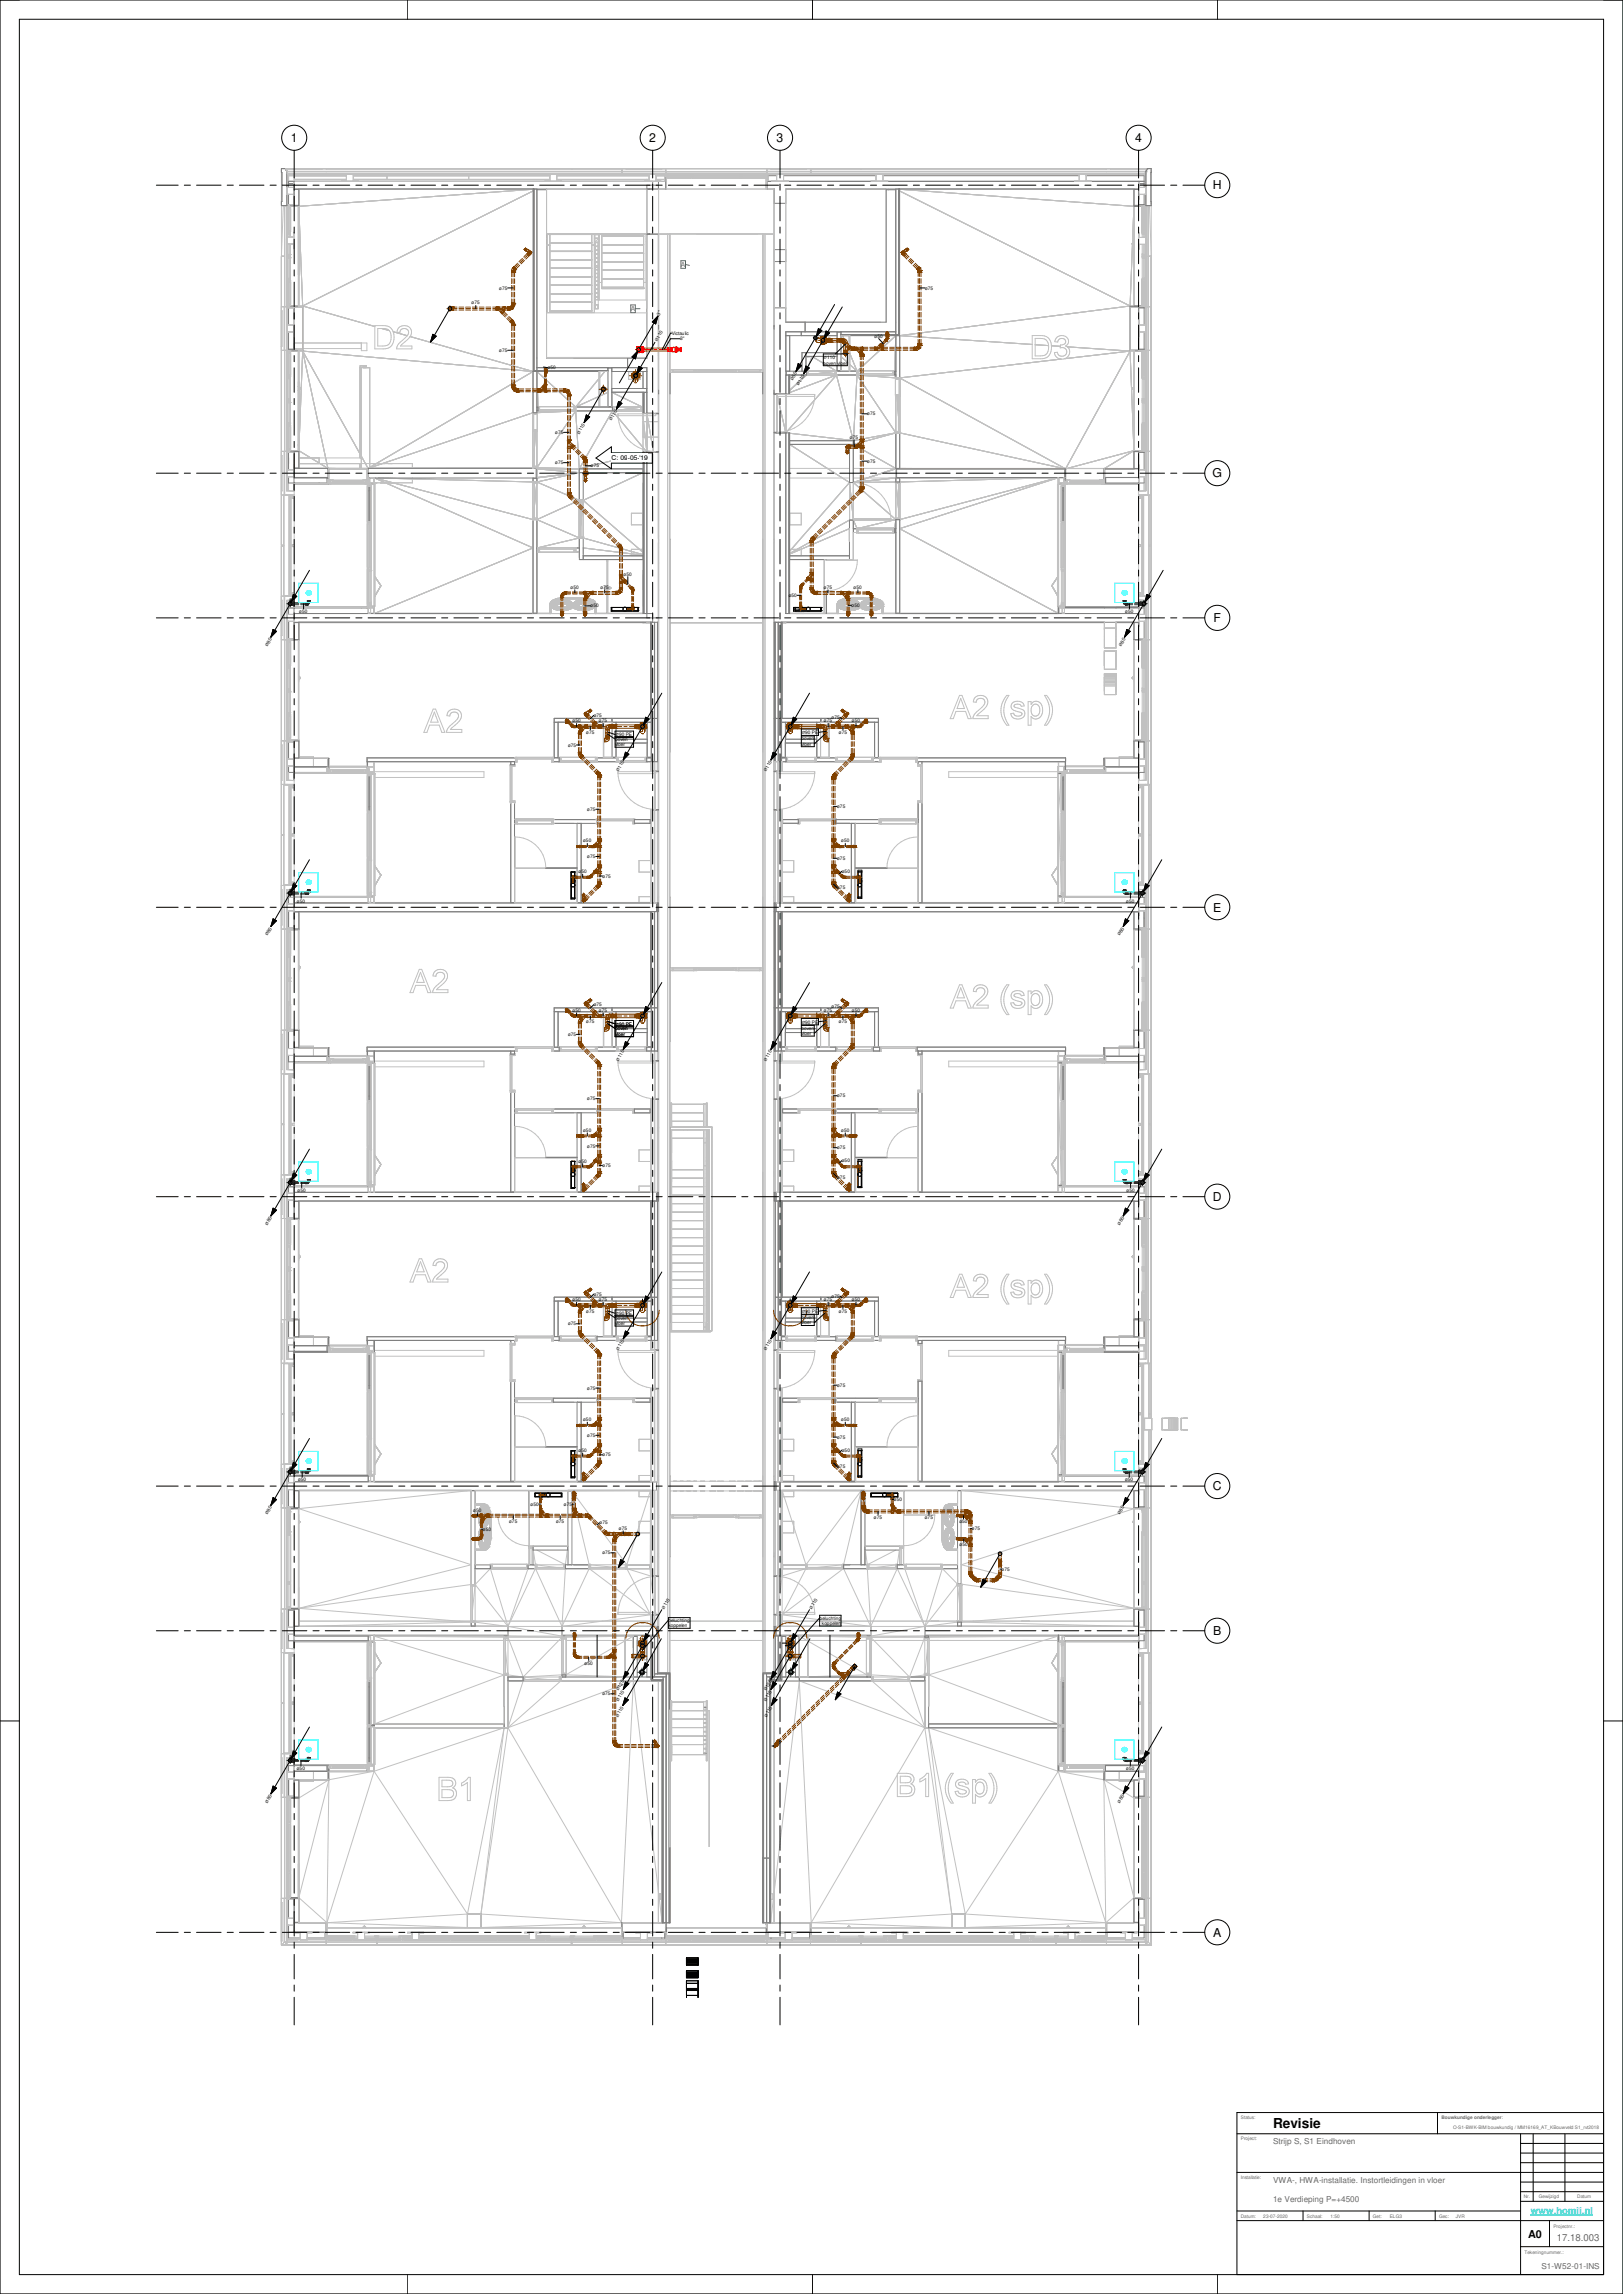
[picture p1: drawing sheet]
<svg xmlns="http://www.w3.org/2000/svg" width="841mm" height="1189mm" viewBox="0 0 841 1189" stroke-linecap="round" stroke-linejoin="round" font-family="sans-serif">
<defs><g id="words">
<text font-size="7.1" x="660" y="1103">Revisie</text>
<g font-size="6.3">
<text x="151" y="74">1</text>
<text x="336" y="74">2</text>
<text x="402" y="74">3</text>
<text x="588" y="74">4</text>
<text x="628" y="98">H</text>
<text x="628" y="247">G</text>
<text x="629" y="322">F</text>
<text x="629" y="472">E</text>
<text x="628" y="622">D</text>
<text x="628" y="772">C</text>
<text x="629" y="847">B</text>
<text x="629" y="1004">A</text>
</g>
<text font-size="5.6" x="792" y="1160">A0</text>
<text font-size="5" fill="#666" x="807" y="1161">17.18.003</text>
<text font-size="4.9" fill="#007fff" x="793" y="1147">www.homij.nl</text>
<g font-size="4.2" fill="#666">
<text x="660" y="1111">Strijp S, S1 Eindhoven</text>
<text x="660" y="1131">VWA-, HWA-installatie. Instortleidingen in vloer</text>
<text x="660" y="1141">1e Verdieping P=+4500</text>
<text x="799" y="1176">S1-W52-01-INS</text>
</g>
<g font-size="3.5" fill="#407f7f">
<text x="353" y="138">A</text>
<text x="327" y="161">A</text>
</g>
<text font-size="3.5" x="317" y="238">C: 09-05-'19</text>
<g font-size="2.5">
<text x="259" y="150">ø75</text>
<text x="479" y="150">ø75</text>
<text x="244" y="158">ø75</text>
<text x="342" y="164" transform="rotate(-60 342 164)">3&quot;</text>
<text x="348" y="174">Victaulic</text>
<text x="353" y="176">3&quot;</text>
<text x="453" y="175">ø50</text>
<text x="259" y="182">ø75</text>
<text x="284" y="191">ø50</text>
<text x="427" y="186">⌀110</text>
<text x="427" y="189">boven vloer</text>
<text x="449" y="215">ø75</text>
<text x="288" y="225">ø75</text>
<text x="440" y="227">ø75</text>
<text x="449" y="240">ø75</text>
<text x="288" y="241">ø75</text>
<text x="306" y="242">ø75</text>
<text x="323" y="298">ø50</text>
<text x="296" y="305">ø50</text>
<text x="311" y="305">ø75</text>
<text x="427" y="305">ø75</text>
<text x="442" y="305">ø50</text>
<text x="409" y="309">ø50</text>
<text x="155" y="318">ø50</text>
<text x="306" y="315">ø50</text>
<text x="441" y="315">ø50</text>
<text x="583" y="318">ø50</text>
<text x="308" y="372">ø75</text>
<text x="297" y="374">ø50</text>
<text x="310" y="374">ø75</text>
<text x="427" y="374">ø75</text>
<text x="431" y="373">ø75</text>
<text x="441" y="374">ø50</text>
<text x="304" y="380">ø75</text>
<text x="435" y="380">ø75</text>
<text x="294" y="387">ø75</text>
<text x="434" y="419">ø75</text>
<text x="304" y="420">ø75</text>
<text x="302" y="437">ø50</text>
<text x="436" y="437">ø50</text>
<text x="304" y="445">ø75</text>
<text x="434" y="446">ø75</text>
<text x="300" y="453">ø50</text>
<text x="312" y="455">ø75</text>
<text x="436" y="452">ø50</text>
<text x="434" y="461">ø75</text>
<text x="154" y="468">ø50</text>
<text x="584" y="468">ø50</text>
<text x="308" y="522">ø75</text>
<text x="297" y="524">ø50</text>
<text x="310" y="524">ø75</text>
<text x="427" y="524">ø75</text>
<text x="431" y="523">ø75</text>
<text x="441" y="524">ø50</text>
<text x="304" y="530">ø75</text>
<text x="435" y="530">ø75</text>
<text x="294" y="537">ø75</text>
<text x="434" y="569">ø75</text>
<text x="304" y="570">ø75</text>
<text x="302" y="587">ø50</text>
<text x="436" y="587">ø50</text>
<text x="304" y="595">ø75</text>
<text x="434" y="596">ø75</text>
<text x="300" y="602">ø50</text>
<text x="312" y="605">ø75</text>
<text x="436" y="602">ø50</text>
<text x="434" y="611">ø75</text>
<text x="154" y="618">ø50</text>
<text x="584" y="618">ø50</text>
<text x="308" y="672">ø75</text>
<text x="297" y="674">ø50</text>
<text x="310" y="674">ø75</text>
<text x="427" y="674">ø75</text>
<text x="431" y="673">ø75</text>
<text x="441" y="674">ø50</text>
<text x="304" y="680">ø75</text>
<text x="435" y="680">ø75</text>
<text x="294" y="687">ø75</text>
<text x="434" y="719">ø75</text>
<text x="304" y="720">ø75</text>
<text x="302" y="737">ø50</text>
<text x="436" y="737">ø50</text>
<text x="304" y="745">ø75</text>
<text x="434" y="746">ø75</text>
<text x="300" y="752">ø50</text>
<text x="312" y="755">ø75</text>
<text x="436" y="752">ø50</text>
<text x="434" y="761">ø75</text>
<text x="154" y="768">ø50</text>
<text x="583" y="768">ø50</text>
<text x="463" y="778">ø50</text>
<text x="245" y="783">ø50</text>
<text x="275" y="780">ø50</text>
<text x="292" y="780">ø75</text>
<text x="264" y="789">ø75</text>
<text x="288" y="789">ø75</text>
<text x="311" y="790">ø75</text>
<text x="453" y="787">ø75</text>
<text x="479" y="787">ø75</text>
<text x="497" y="789">ø50</text>
<text x="250" y="793">ø50</text>
<text x="321" y="793">ø75</text>
<text x="504" y="793">ø75</text>
<text x="497" y="801">ø50</text>
<text x="312" y="806">ø75</text>
<text x="519" y="814">ø75</text>
<text x="303" y="863">ø50</text>
<text x="312" y="879">ø75</text>
<text x="154" y="917">ø50</text>
<text x="584" y="917">ø50</text>
</g>
<g font-size="2.5" fill="#666">
<text x="643" y="1098">Status:</text>
<text x="747" y="1098">Bouwkundige onderlegger:</text>
<text x="753" y="1103">O-S1-BWK-BIM bouwkundig / MM16169_AT_KBouwveld S1_rvt2018</text>
<text x="643" y="1109">Project:</text>
<text x="643" y="1129">Installatie:</text>
<text x="797" y="1139">Gewijzigd</text>
<text x="817" y="1139">Datum</text>
<text x="643" y="1150">Datum:</text>
<text x="655" y="1149">23-07-2020</text>
<text x="677" y="1150">Schaal:</text>
<text x="689" y="1149">1:50</text>
<text x="711" y="1150">Get:</text>
<text x="720" y="1149">ELG3</text>
<text x="746" y="1150">Gec:</text>
<text x="754" y="1149">JVR</text>
<text x="805" y="1155">Projectnr.:</text>
<text x="790" y="1168">Tekeningnummer.:</text>
</g>
<g font-size="2.4">
<text x="341" y="177" transform="rotate(-60 341 177)">⌀110</text>
<text x="411" y="198" transform="rotate(-60 411 198)">⌀50</text>
<text x="414" y="200" transform="rotate(-60 414 200)">⌀110</text>
<text x="317" y="218" transform="rotate(-60 317 218)">⌀110</text>
<text x="300" y="225" transform="rotate(-60 300 225)">⌀110</text>
<text x="139" y="335" transform="rotate(-60 139 335)">⌀80</text>
<text x="581" y="335" transform="rotate(-60 581 335)">⌀80</text>
<text x="319" y="382">⌀90 PE</text>
<text x="319" y="384">boven</text>
<text x="415" y="380">⌀90 PE</text>
<text x="415" y="384">boven</text>
<text x="319" y="387">vloer</text>
<text x="415" y="386">vloer</text>
<text x="321" y="400" transform="rotate(-60 321 400)">⌀110</text>
<text x="397" y="400" transform="rotate(-60 397 400)">⌀110</text>
<text x="139" y="485" transform="rotate(-60 139 485)">⌀80</text>
<text x="580" y="485" transform="rotate(-60 580 485)">⌀80</text>
<text x="319" y="531">⌀90 PE</text>
<text x="319" y="534">boven</text>
<text x="415" y="530">⌀90 PE</text>
<text x="415" y="534">boven</text>
<text x="319" y="537">vloer</text>
<text x="415" y="536">vloer</text>
<text x="321" y="550" transform="rotate(-60 321 550)">⌀110</text>
<text x="397" y="550" transform="rotate(-60 397 550)">⌀110</text>
<text x="139" y="635" transform="rotate(-60 139 635)">⌀80</text>
<text x="580" y="635" transform="rotate(-60 580 635)">⌀80</text>
<text x="319" y="681">⌀90 PE</text>
<text x="319" y="684">boven</text>
<text x="415" y="680">⌀90 PE</text>
<text x="415" y="684">boven</text>
<text x="319" y="687">vloer</text>
<text x="415" y="686">vloer</text>
<text x="321" y="700" transform="rotate(-60 321 700)">⌀110</text>
<text x="397" y="700" transform="rotate(-60 397 700)">⌀110</text>
<text x="139" y="785" transform="rotate(-60 139 785)">⌀80</text>
<text x="580" y="785" transform="rotate(-60 580 785)">⌀80</text>
<text x="344" y="834" transform="rotate(-60 344 834)">⌀110</text>
<text x="421" y="834" transform="rotate(-60 421 834)">⌀110</text>
<text x="425" y="839">beluchting</text>
<text x="346" y="841">beluchting</text>
<text x="346" y="843">koppelen</text>
<text x="426" y="842">koppelen</text>
<text x="320" y="877" transform="rotate(-60 320 877)">⌀125</text>
<text x="321" y="882" transform="rotate(-60 321 882)">⌀110</text>
<text x="397" y="882" transform="rotate(-60 397 882)">⌀110</text>
<text x="397" y="877" transform="rotate(-60 397 877)">⌀125</text>
<text x="320" y="890" transform="rotate(-60 320 890)">⌀110</text>
<text x="397" y="890" transform="rotate(-60 397 890)">⌀110</text>
<text x="139" y="935" transform="rotate(-60 139 935)">⌀80</text>
<text x="580" y="935" transform="rotate(-60 580 935)">⌀80</text>
</g>
<text font-size="2.4" fill="#666" x="790" y="1139">Nr.</text>
</g></defs>
<g fill="none" stroke="#c1c1c1" stroke-width=".52">
<path d="M146 89h.1M146 89v15M148 87h-2v46M148 87l1 2M148 87v1M148 88h.1M148 88l1 1M148 87l425 1M148 87l1 3h31M149 89v18M149 89h.1M149 89v1v-1"/>
<path d="M152 98h124l-121 9M152 93h28M155 98v9M180 91h-28v3M180 91h-30v3h195v-3h-5M183 93h102M183 91h102M183 90h102M201 91v2M243 91v2M276 99l-119 60M283 98h.1"/>
<path d="M288 91h48M288 93h48M288 90h48M322 89h.1M335 98v62M335 93v1M337 98h4M340 93h5M340 90h5M340 91h5M345 98h.1M345 89h.1"/>
<path d="M345 89h52M345 92h52M397 92v6h1M397 89h.1M397 90h5M398 91v2h-1M401 98v181M406 90h48M420 89h.1M458 90h101M460 98h.1M466 99l120 60"/>
<path d="M563 90h10M588 98v61M590 98h-124l122 9-1 19M594 89v1h-21M594 89h.1M594 89v18h3M594 87l-21 1M594 87v2M594 87v1M594 88v1M595 87h2v46M595 87l-1 2"/>
<path d="M595 87l-1 1M596 89v15M597 89h-1M597 89h.1M146 107h3M146 104h.1M147 107l-1 26M147 107v52h2M148 107v52M148 107h.1M149 107h.1M152 106v1h-1v14"/>
<path d="M152 106v1M152 106h-3v1h2M155 107l1 19M588 107v52M588 107h6M590 106h.1M590 106v1M592 107v16M592 108h2M592 107v14M592 120h2M593 108v12"/>
<path d="M594 120v1M594 107v52M594 107v1M594 107h.1M595 107h.1M595 107v26M596 107l1 26M596 104h.1M146 133h.1M147 124v9h-1M147 133h-1v150h1M156 127l1 32"/>
<path d="M283 121h52M308 124h2v36h-2zM310 124l-2 2h2M335 121h-52v39M337 121h4v158M587 126l1 1M587 127l-1 32M588 125l-1 1M588 126h-1M592 134h1M592 121h2M592 133h1"/>
<path d="M592 132h.1M592 132h1M592 127v32h-6M592 121h.1M592 121h1M592 132v2M592 134h.1M592 134v10M592 121v2M592 127v5M593 134v10M593 121v2"/>
<path d="M593 127v5M593 134h.1M593 121h.1M593 132h.1M593 127v18M595 124v9M595 133h2M149 159v9M149 158v1M149 159h.1M149 158v1h3M149 159h2"/>
<path d="M151 145v14h1M152 159h5M152 159v23M157 159v23M157 159l37 10M309 155l-1 3h2M310 144h.1M310 142h.1M310 142v2M407 160v-62h52v69M586 159h6M586 159l-120 15"/>
<path d="M586 159v23M586 159h4M588 159h.1M590 159v23M590 159h.1M592 145h2M592 144h1M592 144v14h2M592 146h2M592 158h2M593 146v12M594 145v1"/>
<path d="M594 158v1M594 159v9M595 159h.1M595 159v-26h2v150h-2M149 172v10M152 178h38v4h-3v-4M194 169h4a6 6 0 0 1 6 6 6 6 0 0 1-5 6h-5zM196 170h2a4 4 0 0 1 4 2 4 4 0 0 1 0 5l-1 1-1 1h-4zM198 170l4 1M204 172l7 2M206 170a4 4 0 0 1 7 0 4 4 0 0 1-2 6l-3 3h5v2h-7l1-3 4-4a2.2 2.2 0 0 0-1-4 2.2 2.2 0 0 0-3 2h-1zM213 174l63 19"/>
<path d="M407 167h49M409 174v18M415 174h19v9h-18v9M434 172h2M437 174l3 8M440 174v18v-18h-4v18M464 174l-20 18M464 174v18M464 174v18h-1h1M466 174l69 5M466 174v23M536 179h7"/>
<path d="M540 175a5 5 0 0 1 3 5 5 5 0 0 1-4 4h-3v-9h4M545 179h4M548 174l-1 3h1a2.2 2.2 0 0 1 2-2 2.2 2.2 0 0 1 2 1M548 174a3 3 0 0 1 5 1 3 3 0 0 1-1 4l1 1M552 176v1M552 177a2 2 0 0 1-2 2l-1 1h2M553 180a4 4 0 0 1-1 6M553 180l33 2M594 172v10h1v52M147 182v52M148 182h.1M152 182h-1v14"/>
<path d="M152 181v1M152 181h35M152 181h-3v1h2M152 181h5M157 182l34 61M157 182l13 61M157 182l-2 52M157 182l119 11M187 191h5v52M187 191v52M188 190h2h-3v47M276 193l-85 50"/>
<path d="M276 193v22M278 193v18h2M278 193l1 20M278 193l20 18M297 186h38M311 196l-13 15M311 193v18M313 193l-2 3M317 191h-2M326 193h6v4h-6zM333 193v8M341 193h.1"/>
<path d="M341 186h.1M341 192h.1M347 192v1M395 192v1M407 192v2M409 194h36h-1M410 194l-1 2M418 194h.1M418 194l-9 8M418 192h18M418 192h.1M418 194v1"/>
<path d="M418 195l-9 7M418 192v2M419 195v-1h14v1M419 192v2M421 185h-3v7M421 185l12 7M421 185l-3 7M433 192v2M433 192l-10 2M433 195l-26 29M433 192l-15 2M433 194l9 34"/>
<path d="M433 194l-24 9M433 194l-26 30M434 194l-16 1M434 185h-16v7h27M434 185l-1 7M434 185v7h2M434 192h.1M434 192h-1M436 185l4 4M436 192h4M436 192h-3M440 183l4 9"/>
<path d="M444 192l-4-3 4 3M444 192h-4h4M444 192h20M444 194h20M444 195l-2 33M444 192v2M444 194l20 30M444 194l-2 34M445 195v-1h18v1M445 192v2M447 195l17 1M463 192v2"/>
<path d="M463 194h1v3v-1M464 192v4M464 195v1M464 196h2M466 196l86 47M540 186h-5v-12h4a6 6 0 0 1 6 3 6 6 0 0 1-1 6l-1 2-3 1M550 186l-84 10M551 180a2.4 2.4 0 0 1 1 4 2.4 2.4 0 0 1-4-1h-2a4 4 0 0 0 6 3M586 182l-34 4M586 182l2 52M586 182l-34 61v7M586 182h2h-2"/>
<path d="M586 181h4M590 181h3v1h-5v52h5M590 181v1M590 182h2v14M592 182v52M594 182h.1M595 182h.1M151 220v14h1M278 214h-2l-85 29M278 214l16-1-16 1M279 213l-1 1M279 213h-1v2v-1"/>
<path d="M279 213h.1M298 213l-20 29M298 213l2 30M298 213h35M298 211v2M311 211h-13M311 205l-13 6M315 203l-4 2M315 211v-18h-4v18M315 211h-4M315 211h2M317 203l16 8"/>
<path d="M317 203v8h16M317 203h16v8h-35M317 203v8M317 211h.1M317 213l18 21M317 213l-17 30M317 211v2M333 213h.1M333 213l2 21M333 211l-16 2M333 211v2M333 211v-1v1"/>
<path d="M333 213v22M333 219h8M335 201v2M335 214l4 20M335 214v20M335 214h4v20M341 205h.1M341 213h.1M403 204l4 20M403 204h4v20M403 204v20h4M464 205v69h-1"/>
<path d="M465 205l1 19M465 205l1 11M466 205v38M592 220v14h-4M148 234h.1M149 234v9M149 234h2M149 233v1h3M150 237v6M152 234h.1M155 230v1M155 237h32"/>
<path d="M155 234l15 9M165 237v3M276 223v20h-121v-9M278 223l-2 19M278 223v61M333 227h8M333 235l-33 8M335 234h4M409 228h33M409 225l33 3M440 230h-31l31 20M442 228v46h3"/>
<path d="M464 224l-22 6 22 13-22 7M464 224l-22 4M464 224h2M466 224l86 19M588 234l-35 9M588 230v1M590 234h.1M593 233v1h-3M594 233v1M594 234h.1M594 234v9M594 234h1"/>
<path d="M595 234h.1M147 257h.1M148 257h.1M149 257h.1M149 247v7M150 257h.1M150 247v7M152 250v1M155 240h59v3M165 250v1M170 250h.1M170 248v1"/>
<path d="M170 248v2M170 243h21M170 243h20M170 243h1M170 249v1M170 249h.1M187 240v3M190 243h.1M191 243h-1M191 250h3M191 249v2h1M191 250h.1"/>
<path d="M191 252h1v19h-1zM192 248v2M194 250v1h-2M194 248v3M196 248l82 2M214 248v2h-20M276 242l-85 1M276 242h2M276 248v70M277 248h.1M278 243h22M278 250l22 9"/>
<path d="M278 250l-2 19M278 242l22 1M300 245l-22 3M300 245l-22 2M300 245l-22 5M300 245v14M300 243v2M300 259l-22 10M300 259v25h-2M300 259h2M302 245h31l-31 14M302 259l31 27"/>
<path d="M302 259v20M302 259l-2 20M333 250v38l-31-4v3M333 243h-55l22 2M409 243h31M409 248h31M440 250l2 20M440 250v20M440 250l-31 36M440 250h2M442 243h146M442 250l22 19"/>
<path d="M442 248h22M464 250h-22M464 247l2 1v70M464 247l-22 3M464 247h85M464 250l84-3v71M464 250l2 19M464 243h88M464 243l-22 7M464 251l2 12M466 243h86M466 243h-2"/>
<path d="M466 248h82M549 247l-85 1-22 2M549 247v71h-140M549 248h3v1M550 251h2M550 252h2M550 251v63M551 252v19M551 250h-2v1h1M551 250h.1M551 250h1zM551 249h1"/>
<path d="M551 248v3h-3v63h3v1h-2v-1h1M552 250h.1M552 243v4M552 249h20M552 249v2M553 251h-1v64h20M553 249v2M553 250h18M554 249v1M554 250h16M554 249h.1M554 249h16"/>
<path d="M554 250h.1M570 249v1M570 249h.1M570 250h.1M571 251h19M571 249v2M572 249v2M572 249v-1h1v2h-1M572 243v7M572 243l16-9v9zM572 251h.1M572 249h1"/>
<path d="M588 250v1M590 250v65h-38M590 251h-38v1M593 257h.1M593 250v4M594 257h.1M594 247v7M595 257h.1M276 269h2M276 269l-82-21 82 36-82 34M278 269l22 10M300 279l-21 5"/>
<path d="M300 279h2M300 279l-22 5M302 279l31 8M333 266h-6v6h6M341 270h.1M341 278h.1M409 266h6v6h-6zM440 270l-31 17M440 270h2M442 270l2 4M444 274h20M444 276h20"/>
<path d="M444 274h.1M444 274v2h-2M445 275v1M463 275v1M463 274v1h-18v-1h-1M464 269l-22 1M464 270v4M464 269v5v2v42M464 269l-19 5M464 269h2M466 269l82-21-82 26 82 44h-90M550 271h2"/>
<path d="M551 271v23M552 271h.1M147 283h-1v150h1M278 284h1M279 284h-1M279 286l-1 32M299 286h1M300 290h33M302 288h31M315 290v28M333 296v22h-24M333 285h-6v3"/>
<path d="M341 281v105M341 292h.1M341 298h.1M341 284h.1M401 281v105M409 288h31M409 290h33M427 290v28M440 281v-7l-31 13v-2h6v3M548 299l-3 5 3 5M550 296h.1M550 296h2"/>
<path d="M550 295h2M550 294h2M550 296v17M551 296v17M551 296h.1M552 295v18M552 294v1M595 283h2v150h-2M147 309h.1M148 309h.1M149 311v7M149 309h.1"/>
<path d="M150 309h.1M150 311v4h37M190 315h.1M191 318h3M191 318h.1M192 314h2v1h-3v-1h1M194 314v4M194 318h91M285 313h.1M285 313h4M285 313h1M285 312h.1"/>
<path d="M285 312v1M285 312h1M286 313h.1M286 312h.1M286 312l-1 1M286 312v1M286 311h.1M286 311l-1 1M286 311v1M286 313h1M286 312h1M287 312v1"/>
<path d="M287 313h.1M287 312h-1M287 312h.1M287 311h.1M287 311h-1M287 312l-1 1M287 311l-1 1M287 311v1M287 313h1M287 312l1 1M287 312h1M288 313h.1"/>
<path d="M288 312h.1M288 312h-1M288 313h-1M288 312v1M288 313h1M289 311h.1M289 313h.1M289 310h2v3h-1M289 310h.1M289 310h2h-2M289 310l-2 1M289 310v1"/>
<path d="M289 311h-2M289 311l-2 1M289 311h2h-2M289 311l-1 1M289 311l1 1M289 311h2l-1 1M290 312h.1M290 312h-2M290 312l1-1-1 1M290 312l-2 1M290 312h1h-1M290 312v1"/>
<path d="M290 312h1l-1 1M290 313l1-1-1 1M290 313h.1M290 313h-1M291 310h.1M291 310h-2M291 310l-2 1M291 313h-1M302 310h3M302 310l3 1M302 311h2M302 310h.1"/>
<path d="M302 311h3M303 310h.1M304 313h-2h3M304 313h.1M304 313h1M304 313l-2-1 2 1M304 312v1M304 312l1 1M304 312h-2l2 1M304 312h-2h2M304 312h.1M304 312l2 1"/>
<path d="M304 312h2M304 312l-2-1 2 1M304 311v1M304 311l2 1M304 311h-2l2 1M304 311h.1M305 311l1 1M305 311h-1M305 311h.1M305 311h-3h3M305 311h2M305 310l2 1"/>
<path d="M305 310v1M305 310h.1M305 310h-3v3h2M305 310h-3h3M305 313h.1M305 313h1M306 313h-1M306 313h.1M306 312v1M306 312h.1M306 312h1M306 312l1 1"/>
<path d="M307 312h-1M307 312v1M307 311h.1M307 311l-1 1M307 311v1M307 313h-1M307 313h.1M307 311h1M307 311l1 1M307 312h.1M307 312h1M307 312l1 1"/>
<path d="M308 311v1M308 311h.1M308 313h.1M308 313h-1M308 312v1M308 312h-1M308 312h.1M308 312l1 1M308 313h1M309 313h-1M309 313h.1M309 313h-4"/>
<path d="M309 318h6M313 305h.1M313 305h3M313 305h1M313 304v1M313 304h1M314 304h-1M314 304v1M314 305h.1M314 304l-1 1M314 304h.1M314 305h1"/>
<path d="M314 304h1M314 304l1 1M315 305h-1M315 318h18M315 304v1M315 304h.1M315 305h.1M315 305h1M315 304h1M316 304h.1M316 304v1M316 304h-1"/>
<path d="M316 305h-1M316 305h.1M341 306h.1M409 318h25M434 314h24M434 313v5M434 313h4M434 313h.1M434 312h.1M434 314h.1M434 318h.1M434 312v1"/>
<path d="M434 312h1M434 313h1M435 312h.1M435 312l-1 1M435 314v1M435 312v1M435 311h.1M435 311l-1 1M435 315h.1M435 313h.1M435 313v1M435 311v1"/>
<path d="M435 313v2M435 315l1 1M435 312h1M435 312l1 1M435 315h1M435 313h1M436 311h.1M436 312h-1M436 312h.1M436 311h-1M436 313v2M436 315h-1"/>
<path d="M436 315h.1M436 313h.1M436 313h-1M436 316h.1M436 311l-1 1M436 312v1M436 315v1M436 311v1M436 315l1 1M436 312l1 1M436 313h1M436 315h1"/>
<path d="M436 316h1M436 312h1M437 313h.1M437 313h-1M437 313h1M437 315h-1M437 315h.1M437 314h.1M437 313v1M437 312h.1M437 312v1M437 312h-1"/>
<path d="M437 314l-1 1M437 314v1M437 315l-1 1M437 316h1M437 316h.1M437 315h3M437 315l3 1M437 315v1M437 315h1M437 311h.1M438 313v1M438 314h.1"/>
<path d="M438 314h-1M438 314l-1 1M438 315h2M438 315h-1M438 313h.1M438 314v1M438 313v3M438 316h2M438 310h.1M438 310l-2 1M438 310v1M438 311h.1"/>
<path d="M438 311h-2M438 311l-2 1M438 311h4M438 311v1M438 311l-1 1M438 312h.1M438 312h-1M438 312h1M438 312l-1 1M439 312h.1M439 312l-2 1M439 312v1"/>
<path d="M439 313h.1M439 313h-1M439 313h-2M440 310h.1M440 317h.1M440 316h.1M440 316v1M440 314h.1M440 316h-2M440 314v1M440 315v1M440 315h.1"/>
<path d="M440 310h-2M440 310l-2 1M440 312l-1 1M440 312l2 1M440 310h11M440 311h-2M440 313h-1M440 313h1M440 312h-1M440 312h2M440 311l-2 1M440 311l2 1"/>
<path d="M440 312h-2M440 311h2M440 310v3M440 315l1 1M440 316h1M440 315h3M441 316h.1M441 316h2M441 316v1M441 317h-1M441 317h.1M441 313h2"/>
<path d="M441 313h.1M442 313h1M442 313h-1M442 312l1 1M442 312v1M442 312h.1M442 312h1M442 312h2M442 311l2 1M442 311v1M442 311h.1M443 313h3"/>
<path d="M443 314v1M443 313v1M443 313h.1M443 313v3M443 314h.1M443 315h.1M443 315h-3M443 315h1M443 315l-3 1M443 315v1M443 316h.1M443 314h1"/>
<path d="M443 313h1M443 312v1M443 312l1 1M444 315h-1M444 315h.1M444 313h.1M444 313h-1M444 315v1M444 312h.1M444 312h-1M444 314v1M444 313v1"/>
<path d="M444 314h.1M444 313v2M444 316h-1M444 312h1M444 312v1M444 315h1M444 312l1 1M444 313h1M444 315l-1 1M444 315l1 1M445 312h.1M445 312h-1"/>
<path d="M445 315h-1M445 315h.1M445 316h.1M445 313v2M445 313h-1M445 316h-1M445 315l-2 1M445 313h.1M445 312v1M445 315v1M445 313h1M446 313l-1 2"/>
<path d="M446 314v1M446 313h3M446 313v1M446 315h.1M446 313h.1M446 315h1M446 313v2M446 313h1M446 315l1 1M446 312v1M446 312l1 1M446 312h1"/>
<path d="M447 312l-1 1M447 313v2M447 313h.1M447 315h-1M447 315h.1M447 312h-1M447 312h.1M447 316h.1M447 315v1M447 315l1 1M447 312v1M447 313h1"/>
<path d="M447 312l1 1M447 315h1M447 316h1M447 312h1M448 316h-1M448 316h.1M448 313h.1M448 313v2M448 315h-1M448 315h.1M448 312h-1M448 312h.1"/>
<path d="M448 313h-1M448 314h.1M448 314v1M448 313h1M448 313v1M448 315l-1 1M448 312v1M448 316h1M448 315h1M448 315h3M448 315l3 1M448 315v1"/>
<path d="M449 315h2M449 315h-1M449 315h.1M449 313v1M449 314h-1M449 313h.1M449 314l-1 1M449 314v1M449 314h.1M449 313v3M449 316h2M449 311l-2 1"/>
<path d="M449 311h.1M449 311v1M449 311l-1 1M449 312h1M449 312h-1M450 312h.1M450 312h-2M450 312l-2 1M450 312v1M450 313h-2M450 313h.1M450 313h3"/>
<path d="M450 313h-1M451 317h.1M451 316h.1M451 316v1h1M451 314h.1M451 316h-2M451 314v2M451 316h1M451 310h3M451 311h-2M451 311h2M451 312l2 1"/>
<path d="M451 312l-1 1M451 310h.1M451 310l2 1M451 312h2M451 312h-1M451 311l2 1M451 311l-2 1M451 313h2M451 313h-1M451 310h-11M451 310v3M451 314h1"/>
<path d="M452 315h2M452 316h.1M452 314v2M452 314h.1M452 316h2M452 316v1M452 317h.1M452 310h.1M453 313h1M453 313h.1M453 312l1 1M453 312v1"/>
<path d="M453 312h.1M453 312h2M453 311l2 1M453 311v1M453 311h.1M453 311h2M453 311h3M454 310h.1M454 310l2 1M454 310l-1 1M454 314h.1M454 313v3"/>
<path d="M454 313h4M454 314v1M454 313h.1M454 313v1M454 315h.1M454 311h.1M454 315h-2M454 315h1M454 315l-2 1M454 315v1M454 313h1M454 316h.1"/>
<path d="M454 314h1M455 313h-1M455 313h.1M455 315h-1M455 315h.1M455 312l-1 1M455 312v1M455 315v1M455 312h.1M455 314v1M455 314h.1M455 313v1"/>
<path d="M455 316h-1M455 313v2M455 315h1M455 312h1M455 312l1 1M455 311v1M455 311l1 1M456 313h-1h1M456 313h.1M456 313h-1M456 315h-1M456 315h.1"/>
<path d="M456 311v1M456 311h.1M456 311h-1M456 315l-1 1M456 315v1M456 312v1M456 312h.1M456 312h-1M456 316h.1M456 316h-1M456 311h1M456 313v2"/>
<path d="M456 312h1M456 312l1 1M456 311l1 1M456 315h1M456 313h1M457 311h-1M457 314l-1 1M457 313h.1M457 313v1M457 315h-1M457 311v1M457 311h.1"/>
<path d="M457 314v1M457 312h.1M457 312v1M457 312h-1M457 314h.1M457 313v5M457 312l1 1M457 313h1M458 313v5M458 313h.1M458 314h.1M458 318h.1"/>
<path d="M549 318h3M550 312v1M550 313h.1M550 313h2M550 314h2M551 313h.1M551 318h.1M552 313v1M578 315h12M588 315h.1M593 309h.1M593 311v4"/>
<path d="M594 309h.1M594 311v7M595 309h.1M147 332v52M148 332h.1M149 322v10M150 322v9M151 332v14M151 332h4M152 331v1M155 332v-10h182v50h-50v21M155 323h182"/>
<path d="M333 322v1M335 322v1M339 323h.1M341 323h.1M347 323h48M401 323h.1M403 323h.1M405 323h167M407 322v1M572 337h6M572 325h6M572 337h6v10h-6z"/>
<path d="M578 323h10M588 332v-10h-10v14h-6v-14h-167v50h20v21M590 331v1M592 332v14h2M592 333h2M593 333v12M594 332h.1M594 332h-2v14M594 332v1M594 322v62M595 332h.1M595 332v52"/>
<path d="M572 354h6M572 350h6M572 351h6M572 353h6M572 355h6M572 349h6v11h-6zM572 349h6M572 352h6M588 350l-1 1 1 1M592 359h1M592 346h1M592 358h1"/>
<path d="M592 357h1M592 357h.1M592 345h2M592 357v2M592 359h.1M592 346h.1M592 359v10M592 346v11M593 359v10M593 346v11M593 346h.1M593 359h.1"/>
<path d="M593 346v24M594 345v1M151 370v14h4M224 367h2l5 13h-2l-1-4h-5l-2 4h-1zM225 369l2 5h-4zM232 378l-1 2h8v-2h-6l3-2a5 5 0 0 0 2-8 4 4 0 0 0-4 0 4 4 0 0 0-2 3h1a2.2 2.2 0 0 1 3-2 2.2 2.2 0 0 1 1 4l-5 6M313 374v19h6M317 372v2M317 372v21M317 374h-28v19M319 374h16v9h-16zM407 374h16v9h-16z"/>
<path d="M425 374h28v19M425 374v-2h30v21M430 374v19h-7v-8h-16v8M498 362l2 5h-4zM503 372h-1l-2-3h-5l-1 3h-2l5-12h1l5 12M510 365l-5 6M511 362a4 4 0 0 0-4-1 4 4 0 0 0-3 3h2a2.2 2.2 0 0 1 2-2 2.2 2.2 0 0 1 2 3M511 362a5 5 0 0 1-2 7l-3 2h6v1h-8l1-1M522 360h1a13 13 0 0 0 0 16h-1a11 11 0 0 1 0-16zM525 364a4 4 0 0 1 6 2h-2a1.8 1.8 0 0 0-2-1 1.8 1.8 0 0 0-1 1l4 2a2.7 2.7 0 0 1 1 3 2.7 2.7 0 0 1-3 2 3 3 0 0 1-4-3h1a2.2 2.2 0 0 0 2 1 2.2 2.2 0 0 0 2-1v-1a5 5 0 0 1-5-3zM535 365a2.5 2.5 0 0 1 3 1 2.5 2.5 0 0 1 1 3 2.4 2.4 0 0 1-3 2 2.4 2.4 0 0 1-2-4zM539 372a2.9 2.9 0 0 1-5-1v5h-1v-12h1v1a3 3 0 0 1 5-1 3 3 0 0 1 1 4v2l-1 2"/>
<path d="M544 368l-1-4-2-4h1a11 11 0 0 1 0 16h-1l2-4 1-4M592 369h1M592 369v14h2M592 371h2M592 369h.1M593 371v12M593 369h.1M594 370v1M594 370h-2v14M148 384h.1M149 384v9M149 397v7"/>
<path d="M150 384v9M151 384h4M152 384h.1M155 392h7v5M155 384v9M170 393v4h-18v-4h18M170 399h.1M190 393h77v2v1h-2v-1h-75zM190 397h4M191 397h.1M191 400h3M191 399v2h3"/>
<path d="M194 395v3M194 395v6M194 400h57v3h-57M287 393v2h3v-2M309 393h11v2h-11zM319 393v-8h16v8h2M320 393h14M337 393h-2v2h2v5M337 400h3v20h-3v48M341 400v65M341 395v5M401 400v65"/>
<path d="M401 395v5M407 393h-2h2v2h-2v5h-2v20h2v48h38v-41M408 393h14M423 393h10v2h-10zM453 393v2h3v-2M475 393h77v2h-74v1h-2zM548 397h4M548 395v73M549 395v73h-106M551 400h-59v3h56M551 399v2h-2M572 393v4h18v-4h-18v1"/>
<path d="M588 392h-8v5M588 384v9M590 384h.1M592 383h2M593 384v9M594 383v1M594 384v9M594 397v7M595 384h.1M147 407h.1M148 407h.1M149 407h.1"/>
<path d="M150 400v4M152 400v1M155 400v1M191 400h3v1M192 401h2h-2M194 401h.1M550 401v63l-1-44zM551 402h.1M551 402v18v-18M551 400h-2v1h1M551 400h.1M587 400v1"/>
<path d="M588 400v1M590 400v1M593 400v4M593 407h.1M594 407h.1M595 407h.1M147 433h-1v150h1M191 420v-18h1v18M191 420h.1M191 420h1M192 420h.1M267 427v23"/>
<path d="M268 425h-1v-9h-2v52M286 425h23v2M287 427h10M299 427v41h38M301 427v41M329 425h8v2h-8zM406 425h8v2h-8zM441 427v41M456 425h-23v2h7M475 425h1v-9h2v52M475 427l1 23M595 433h2v150h-2"/>
<path d="M147 459h.1M148 459h.1M149 459h.1M267 450h32M331 446h6v6h-6zM405 446h6v6h-6M443 450h33M593 459h.1M594 459h.1M595 459h.1M149 472v10M149 461v7"/>
<path d="M150 472v9h2M150 461v4M152 470v12M152 465h.1M155 473h182M155 465h.1M191 468h3M191 468h.1M192 464h2v1h-3v-1h1M194 464v4h105M194 468h143M267 468h.1"/>
<path d="M337 465h-6v3M339 473h.1M339 468h.1M340 468v4M341 467v1M341 472v30M401 467v1M401 472v30M402 468v4M403 468h.1M403 473h.1M405 473h183"/>
<path d="M405 468h147M405 465h6v3M476 468h.1M549 464h2v1h-2v-1h1M551 468h.1M588 465h.1M590 470v12M590 465h.1M593 461v4M593 472v9M594 472v62h-2v-14h2M594 461v7"/>
<path d="M147 482v52M148 482h.1M151 482v14M155 482v-10h182v50M588 482v-10h-183v50h20v21M590 481h3v1M590 481v1M590 482h2v14M592 482h2M592 483h2M592 495h2M592 496h.1"/>
<path d="M592 496v11M593 483v12M593 496v11M593 496h.1M593 496h-1M593 496v24M594 482h.1M594 482v1M594 495v1M594 482h1v52M594 482h-2v14h2M595 482h.1"/>
<path d="M151 520v14M217 502h2l4 12h-1l-2-3h-5l-1 3h-2zM218 504l2 5h-4zM225 504a4 4 0 0 1 6 0 4 4 0 0 1-1 6l-4 3h6v1h-8l1-2 5-4a2.2 2.2 0 0 0-1-4 2.2 2.2 0 0 0-3 2h-2zM341 503v34M401 503v34M497 510h1l5 12h-1l-2-3h-5l-1 3h-2zM498 512l2 5h-4zM505 512a4 4 0 0 1 6 0 4 4 0 0 1-1 6l-4 3h6v1h-8l1-2 5-4a2.2 2.2 0 0 0-1-4 2.2 2.2 0 0 0-3 2h-2zM522 510h1a13 13 0 0 0 0 16h-1a11 11 0 0 1 0-16zM525 514a4 4 0 0 1 6 2h-2a1.8 1.8 0 0 0-2-1 1.8 1.8 0 0 0-1 1l4 2a2.9 2.9 0 0 1 1 4 2.9 2.9 0 0 1-4 1l-3-2v-1h1a2.3 2.3 0 0 0 2 1 2.3 2.3 0 0 0 3-1l-1-1a5 5 0 0 1-5-3zM533 514h1v1a3 3 0 0 1 5-1 3 3 0 0 1 1 4 4 4 0 0 1-1 4 4 4 0 0 1-5-1v5h-1z"/>
<path d="M535 516a2.4 2.4 0 0 1 3 0 2.4 2.4 0 0 1 1 3 2.4 2.4 0 0 1-3 2 2.4 2.4 0 0 1-2-4zM541 510a4 4 0 0 1 3 3 11 11 0 0 1-2 13h-1a13 13 0 0 0 0-16zM588 500l-1 1 1 1M592 507h.1M592 508h1M592 519h1M592 509h1M592 507h1M592 519v15h-2M592 507v2M592 509h.1M592 519h.1"/>
<path d="M592 509v10M593 509v10M593 509h.1M593 507h.1M593 519h.1M594 520v1M148 534h.1M149 534v9M150 534v9M151 534h4h-3M151 534h1M151 534h.1"/>
<path d="M152 534h3M152 534h.1M155 534v9M317 522v2h-28v19M317 524h-4v19h6M317 522v21M319 524h16v9h-16zM337 522h-50v21M407 524h16v9h-16zM425 524h5v19h-7v-8h-16v8M588 534v9M590 534h.1"/>
<path d="M592 533h2M592 521h2M593 521v12M593 534v9M593 533v1h-3M594 534h.1M594 533v1M594 534v9M594 534h1M595 534h.1M147 557h.1M148 557h.1"/>
<path d="M149 547v7M149 557h.1M150 547v7M150 557h.1M152 550v1M155 550v1M155 542h7v5M170 543v4h-18v-4h18M170 549h.1M190 547h4M191 547h.1M191 550h3"/>
<path d="M191 549v2h1M191 552h1v18h-1zM191 550h3v1h-2M194 545h-4v-2h77v3h-2v-1h-71M194 547v4M194 550h57v3h-57M287 543v2h3v-2M309 543h11v2h-11zM319 543v-8h16v8h2h-2v2h2v5h3v20h-3v48h-38v-41M320 543h14M341 545v5M341 550v34"/>
<path d="M401 545v5M401 550v20M407 543h-2h2v2h-2v5h-2v20h2v48h38v-41M408 543h14M423 543h10v2h-10zM453 543v2h3v-2M453 543v-19h-28v-2h30v21M475 543h77v2h-74v1h-2zM548 547h4M548 545v73M549 545v73h-106M550 551v63l-1-44z"/>
<path d="M551 552h.1M551 552v18v-18M551 550h-2v1h1M551 550h.1M551 550h-59v3h56M551 549v2h-2M572 543v4h18v-4h-18v2M587 550v1M588 550v1M588 542h-8v5M590 550v1M593 550v4"/>
<path d="M593 557h.1M594 547v7M594 557h.1M595 557h.1M267 577v23M268 575h-1v-9h-2v52h2M286 575h23v2M287 577h10M301 577v41h-2M329 575h8v2h-8zM348 572h17M348 577h17"/>
<path d="M366 572h-1v12M401 570v110M406 575h8v2h-8zM441 577v41h2M456 575h-23v2h7M475 575h1v-9h2v52h-2M475 577l1 23M147 583h-1v150h1M267 600h32M337 596h-6v6h6M341 584h.1M347 584v102"/>
<path d="M347 585h.1M348 584v-12v12M348 585v105M348 590h.1M348 581h17M348 590h17M348 586h17M365 585v105M365 592h1M366 584v-12v12M366 585v105M366 590h.1"/>
<path d="M367 585v101M405 596h6v6h-6M443 600h33M595 583h2v150h-2M147 609h.1M148 609h.1M149 609h.1M149 611v7M150 611v4h2M150 609h.1M152 609h.1M155 615h.1"/>
<path d="M191 618h3M191 618h.1M192 614h2v1h-3v-1h1M194 614v4h105M194 618h71M267 618h32M301 618h36M337 615h-6v3M339 618h.1M340 618v4M348 602h.1M348 615h17"/>
<path d="M348 606h17M348 611h17M348 619h17M365 604h1M366 602h.1M402 618v4M403 618h.1M405 618h36M405 615h6v3M443 618h33M478 618h74M549 614h2v1h-2v-1h1"/>
<path d="M551 618h.1M588 615h.1M590 615h.1M593 609h.1M593 611v4M594 609h.1M594 611v7M595 609h.1M147 631v53M148 631v1M149 633h2M149 622v9"/>
<path d="M149 631v2M149 632v52M149 632h2M149 633v12M150 633v12M151 632v14M152 631v1M155 623h182M155 632v52M339 623h.1M339 622v50M348 637h17"/>
<path d="M348 633h17M348 628h17M348 624h17M403 623h.1M405 623h183M588 632v-10h-183v50h20v20M590 631v1M592 632v14M593 622v9M594 622v9M595 631v1M595 631v53"/>
<path d="M149 645h2M149 646h2M149 645v1M149 657h2v2h-2M149 646v24M149 658h2M149 645h1M149 659h.1M149 657h.1M149 646h.1M150 646v11M150 659v10"/>
<path d="M150 659h.1M150 657h.1M150 646h.1M150 646h1M151 656v1M155 650l1 1-1 1M217 652h2l4 12h-1l-2-3h-5l-1 3h-2zM218 654l2 5h-4zM225 654a4 4 0 0 1 6 0 4 4 0 0 1-1 6l-4 3h6v1h-8l1-2 5-4a2.2 2.2 0 0 0-1-4 2.2 2.2 0 0 0-3 2h-2zM348 646h17M348 641h17M348 659h17"/>
<path d="M348 650h17M348 655h17M149 671h2M149 670h2M149 670v1M149 669h2v15M149 671v12M149 669h.1M150 671v12M150 669h.1M317 672v2h-28v19M317 672v20"/>
<path d="M317 674h-4v19M319 674h16v9h-16zM348 672h17M348 663h17M348 677h17M348 668h17M407 674h16v9h-16zM425 674h5v19M497 660h1l5 12h-1l-2-3h-5l-1 3h-2zM498 662l2 5h-4zM505 662a4 4 0 0 1 6 0 4 4 0 0 1-1 6l-4 3h6v1h-8l1-2 5-4a2.3 2.3 0 0 0-1-4 2.3 2.3 0 0 0-3 2h-2zM522 660h1a13 13 0 0 0 0 16h-1a11 11 0 0 1 0-16z"/>
<path d="M525 664a4 4 0 0 1 6 2h-2a1.8 1.8 0 0 0-2-1 1.8 1.8 0 0 0-1 1l4 2a2.9 2.9 0 0 1 1 4 2.9 2.9 0 0 1-4 1l-3-2v-1h1a2.2 2.2 0 0 0 2 1 2.2 2.2 0 0 0 2-1v-1a5 5 0 0 1-5-3zM530 670h.1M533 664h1v1a3 3 0 0 1 5-1 3 3 0 0 1 1 4 4 4 0 0 1-1 4 4 4 0 0 1-5-1v5h-1zM535 666a2.4 2.4 0 0 1 3-1 2.4 2.4 0 0 1 1 4 2.4 2.4 0 0 1-3 2 2.4 2.4 0 0 1-2-4zM541 660a4 4 0 0 1 3 3 11 11 0 0 1-2 13h-1a13 13 0 0 0 0-16zM592 670v14M148 684h.1M149 683h2M149 684v9M149 697v7M149 683v1M150 684v9"/>
<path d="M150 697v7M151 684h4M151 684h.1M152 684h.1M155 692h7v5M170 699h.1M170 693v4h-18v-4h18M170 698v2h1M170 697v2M170 697l20 1zM171 699h-1v1M189 699h1v1h4"/>
<path d="M190 695h75v1h2v-3h-77v3M190 699h1M190 698h1v3M191 697h.1M191 700h.1M194 697h-4v2M194 695v73h105M194 695v73M194 700h57v3h-57M287 693v2h3v-2M287 693v-21h50v-50h-182v71M309 693h11v2h-11z"/>
<path d="M313 692h6M319 692v-7h16v7l2 1h-2v2h6M320 692h14M337 695v5M338 695v5M339 695v73M340 700v20M341 695v5M341 690v10h-4v-5M341 700v167M341 690h.1M347 690h21"/>
<path d="M348 685h.1M348 685h17M348 681h17M365 688h1M366 685h.1M368 690h-21M401 695v5M401 700v68M407 692v-7h16v7h7M407 692h-2l2 1v2h-2v5h-2v20h2v48h38v-41M408 692h14M423 693h10v2h-10z"/>
<path d="M453 693v2h3v-2M453 693v-19h-28v-2h30v21M475 693h77v2h-74v1h-2zM548 697h4M548 695v73M549 695v73h-106M551 700h.1M551 700h-59v3h56M551 699h1M551 700h1M552 699v-1h-1v3M552 699v2"/>
<path d="M553 699v2M554 699h.1M554 700h.1M554 700h16M554 699h16M570 699h.1M570 700h.1M571 699v2M572 699v2M572 699v-1h1v2h-1M572 699h1M572 693v4h21"/>
<path d="M588 684v9M588 692h-8v5M590 684h.1M590 693v72M590 693h-18v3M593 684v9M593 697v7M594 684v9M594 697v7M595 684h.1M147 707h5M147 707v52"/>
<path d="M147 707h.1M148 707h.1M149 707h.1M150 707h.1M150 707v52M152 700v65h-2v-4M152 701h38v64h-38M152 701h18M155 700v1M191 701h1M191 702h1v18h-1zM192 701h2v-1h-3v1"/>
<path d="M337 720v48M338 720v48M341 720v48M341 720h-4v48M549 701h3M550 702h2M550 701v63l-1-44zM550 701h2M551 702v18M551 700h-2v1h1M551 700l1 1M552 701h.1"/>
<path d="M552 700h.1M553 701h-1v64M553 700h18M554 700v-1h-2v1M570 700v-1h2v1M571 701h19M572 701h.1M587 700v1M588 700v1M590 701h-38v1M590 700h3M590 707h5"/>
<path d="M593 707h.1M593 707v52M594 707h.1M595 707h.1M595 707v28M147 733h-1v150h1M267 725v2v23h32M268 725h-1v-9h-2v52h2M286 725h23v2M287 725v2h10M299 727v41h42M301 727v41h-2"/>
<path d="M329 725h8v2h-8zM406 725h8v2h-8zM441 727v41h2M456 725h-23v2h7M475 725h1v-9h2v52h-2M475 727l1 23M550 720h2M550 721h2M551 721v23M552 720v1M595 733h2v2M147 759h5"/>
<path d="M147 759h.1M148 759h.1M149 759h.1M150 759h.1M337 746h-6v6h6M405 746h6v6h-6M443 750h33M548 748l-3 5 3 6M550 746h.1M550 745h2M550 744h2M550 746h2"/>
<path d="M550 746v17M551 746v17M551 746h-1M552 745v18M552 744v1M590 759h5M593 759h.1M594 759h.1M595 759h.1M595 741v18M597 741v142h-2M149 761v7"/>
<path d="M149 772v9M152 765h38M155 765h.1M155 773h89M191 764v4h3M191 764h1M191 764v1M191 768h.1M192 765v3M192 764h2v1h-3M194 768h71M244 772h-89v10"/>
<path d="M244 772v49h2v-8h8M244 772l-89 10M246 772h28M251 780h.1M251 780v4M251 780h1M252 780h.1M252 780h-1h1M267 768h32M274 773v29h2v9M286 772h.1M287 772h2"/>
<path d="M290 772h.1M294 772h43M294 772v29h-20M294 772l2 1M296 773v38M296 773l9 38M296 773l29 38M296 773h.1M301 768h36M331 773v3h6M337 776h.1M337 773h.1"/>
<path d="M337 765h.1M337 768h.1M337 773h-91v38h8M337 765h-6v3M337 772v71h-182M337 772l-41 1M337 772l-12 39M337 772v39M339 773h.1M339 768h.1M341 773h.1M341 768h.1"/>
<path d="M347 773h48M347 768h48M349 773h.1M349 768h.1M357 773h.1M357 768h.1M359 773h.1M359 768h.1M401 773h.1M401 768h.1M401 771v46h4M401 772h47"/>
<path d="M401 772v45M402 772v45M403 773h.1M403 768h.1M403 772v71M403 772v45M405 772v45M405 773h91v7h-4M405 772v71M405 765h6v3M405 768h36M405 772l41 1"/>
<path d="M405 772l1 39M405 772l13 39M411 773v3h-6M443 768h33M446 773v38M446 773l-9 38M446 773l-28 38M448 772v29h20M448 772l-2 1M452 772h.1M453 772h2M456 772h.1"/>
<path d="M468 773v38M468 772h28M491 780h.1M491 780h-1M492 780v4M492 780h-1M492 780h4M493 780v24M496 780h-5M498 772h90v71M498 773h90M498 772v49"/>
<path d="M498 772l90 10-90 29 90 23M549 764h3M550 763h.1M550 764h2M550 763h2M550 762v1M550 764h-1v1h3M550 765v3M551 763h.1M551 764v1M551 768h.1M552 764v4h-74"/>
<path d="M552 763v1M552 765h38zM588 765h.1M593 761v7M594 761v7M594 772v9M147 781v53h2M147 782h2M148 781v53M149 782h.1M149 782h2M151 795v39h1"/>
<path d="M151 782h4M152 781v1h-1v1M152 781v1M152 781h-3v1M155 785v58M155 782l89 29-89 23M251 800v4l1-1M251 781h.1M251 800h.1M251 784v1M251 783h.1M251 783v1"/>
<path d="M251 783v2M251 783l1 2M251 782v1M251 782h.1M251 800h1M251 798v2M251 798h.1M251 785v1M251 782h1M251 783h1M251 783l1 1M251 781h1"/>
<path d="M251 781v1M251 797h3M251 786h3M251 797v1M251 798l1 1M251 798l1-1v2M251 785h.1M251 782l1 1M251 780l1 1M251 780v1M252 783h-1M252 783v1"/>
<path d="M252 783h.1M252 782h-1M252 782h.1M252 799h.1M252 799l-1 1M252 799v-2v2M252 785h-1M252 785v1l-1-1M252 782v1M252 781l-1 1M252 781v1M252 781h.1"/>
<path d="M252 783l1 1M252 781h1M252 799v1M252 784v2v-1M252 781h-1M252 780l1 1M252 782h1M252 780v1M252 782l1 2M252 799l1-2-1 2M252 784h.1M252 784v2v-2"/>
<path d="M252 781l1 1M252 799h1M252 799l1-2v2M252 784v1M252 784l1 2-1-2M253 782h-1M253 782v2M253 781h.1M253 781v1M253 781h-1M253 782h.1M253 799h.1"/>
<path d="M253 799l-1 2M253 799v-2v2M253 784h-1M253 784v2l-1-2M253 782l1 2M253 784v2v-2M253 799v2M253 799l1-2-1 2M253 784h.1M253 797v2M253 799h1M253 784l1 2-1-2"/>
<path d="M253 781l1 3M253 784l1 2M253 783h.1M253 800h.1M254 799h.1M254 799l-1 2M254 784v2M254 784h-1M254 784h.1M254 798h.1M254 799v-2v2M254 785h.1"/>
<path d="M254 797l-1 2M254 797v2M254 784v2v-2M254 797h.1M254 786h.1M254 799l-1 3M337 794h.1M337 788h-6v6h6M405 788h6v6h-6M488 797h3M488 797v2M488 786h3"/>
<path d="M488 786v11M488 797l1 2M488 799l1 3M488 784v2M488 784h1M488 799h.1M488 799l2 3M488 784h.1M488 797h.1M488 786h.1M488 799l1 2M489 797h.1"/>
<path d="M489 786h.1M489 797v2M489 786v11M489 799v2M489 784l-1 2M489 799h.1M489 784h.1M489 785h.1M489 798h.1M489 799h-1M489 799l1 2M489 784v2"/>
<path d="M489 800h.1M489 783h.1M489 781h.1M489 786v2M489 797l1 2M489 781v1M489 781l-1 3M489 788l1 2M489 788h.1M489 795h.1M489 795v2M489 782l-1 2"/>
<path d="M489 782v2M489 782h.1M489 784h1M489 786l1 2M489 795h1M489 782h1M490 799h-1M490 799v2M490 784h.1M490 784l-1 2M490 788v2M490 788h-1"/>
<path d="M490 795h.1M490 795l-1 2M490 797v2M490 781h.1M490 781h-1M490 786v2M490 781l-2 3M490 781l-1 1M490 799l1 1M490 799h.1M490 782h.1M490 782l-1 2"/>
<path d="M490 784v2M490 793l-1 2M490 790h.1M490 793h.1M490 788h.1M490 788v1M490 795v2M490 790l1 1M490 788l1 1M490 782v2M490 781v1M490 793v1"/>
<path d="M490 793v2M490 780h.1M490 780v1M490 797l1 2M490 795v1M490 782l1 1M490 794h1M490 789v1M490 789l1 1M490 794v1M490 782h1M490 781h1"/>
<path d="M490 793h1M490 790h1M490 784l1 1M490 796h1M490 796v1M491 783h.1M491 783l-1 1M491 781h-1M491 781h.1M491 782h.1M491 782h-1M491 792l-1 1"/>
<path d="M491 791h.1M491 792h.1M491 793h.1M491 793l-1 1M491 794h.1M491 790h-1M491 789h-1M491 789v1M491 790h.1M491 794l-1 1M491 797v1M491 797v2"/>
<path d="M491 781l-1 1M491 792v1M491 786v1M491 799l1 1M491 799h-1M491 799v1M491 785h.1M491 785v1M491 782v1M491 781v1M491 793h-1M491 793v1"/>
<path d="M491 790v1M491 789h.1M491 787l-1 1M491 787v2M491 796h.1M491 796v1M491 794l-1 2M491 783h1M491 780l-1 1M491 780v1M491 780l1 1M491 791h1"/>
<path d="M491 781h1M491 796v2M491 798v1M491 782l1 1M491 792h2M491 793l1 2M491 791h2M491 787h.1M491 787l1 1M491 783l-1 3v-2M491 800h.1M491 782h1"/>
<path d="M491 793h2M491 794l1 1M491 790h2M491 794v2M491 798l1 2M491 798h.1M491 785v2M491 789h1M491 794h2M491 794h1M492 800h-1M492 783v1"/>
<path d="M492 783l-1 2M492 783h.1M492 783h1M492 783h-1M492 794v1M492 794h1M492 795h2M492 794h-1M492 788h.1M492 789h-1M492 789h1M492 795l-1 1"/>
<path d="M492 800l-1 1M492 789l-1 1M492 800h.1M492 795h.1M492 789h.1M492 780h.1M492 788h2M492 782h1M492 788v3M492 792v3M492 800v4M492 781l1 1"/>
<path d="M492 784l-1 1M492 784h2M492 781h-1M492 782h-1M492 781l-1 1M492 781h1M492 792h-1M492 792h1M492 791h1M492 788l-1 1M492 788v1M492 786h.1"/>
<path d="M492 797h.1M492 786h1M492 797h2M493 786h.1M493 780h.1M493 783h-1M493 792h.1M493 788v1M493 789h.1M493 800h.1M493 783v1M493 783h.1"/>
<path d="M493 788h.1M493 795h.1M493 784h.1M493 794v1M493 794h.1M493 789v1M493 789h-2M493 782v1M493 786h-1M493 782h.1M493 790h.1M493 793h.1"/>
<path d="M493 793v1M493 800v1M493 786h1M493 790v1M493 791h.1M493 783v3M493 786v3M493 795v2M493 797v3M493 781h.1M493 781v1M493 792v1"/>
<path d="M493 794v3M493 781l1 1M493 793h1M493 792l1 1M493 781h1M493 782l1 1M493 789h1M493 790h1M493 793l1 1M493 783l1 3M493 794l1 3M493 800h1"/>
<path d="M494 790h-1M494 790h.1M494 786l-1 3M494 793h.1M494 793h-1M494 797l-1 3M494 794v3M494 783h.1M494 783h-1M494 789l-1 1M494 789v1M494 794h-1"/>
<path d="M494 782h.1M494 782h-1M494 790l-1 1M494 783v3M494 786h.1M494 797h.1M494 797v4M494 781v1M494 786v3M494 782v1M494 793v1M494 783v1"/>
<path d="M494 789h.1M494 786h-1M494 797v1M494 797v3M494 794h.1M494 784v2M494 798h.1M494 786h1M494 798h1M494 786v2M494 795v2M494 798v2"/>
<path d="M494 794v1M494 788v2M494 800h-2M494 800h.1M494 788v1M495 786h.1M495 798h.1M495 785l-1 1M495 797h-1M495 797v1M495 785h.1M495 785v1"/>
<path d="M495 797h.1M588 782h4M590 781v1M590 781h3v1M590 781v1h2v1M592 782v1M592 795v39M592 782h1M592 795v39h-2M594 782h.1M594 782h1M595 781v1"/>
<path d="M595 781v53h-1v9M251 803h.1M251 802h.1M251 803h1M251 802v1M251 800v1M251 801h.1M251 801h1M251 801v1M251 801l1 1M251 802h1M252 803h-1"/>
<path d="M252 803h.1M252 800h.1M252 800h-1M252 800l-1 1M252 800v1M252 803h-1h1M252 801h-1M252 801v1M252 802h.1M252 801h.1M252 802h-1M252 802l-1 1"/>
<path d="M252 802v1M252 802h1M252 801h1M253 801h.1M253 801h-1M253 802h.1M253 802l-1 1M253 802h-1M253 801l-1 1M253 801v1M254 813l-8 8M254 813l9 30"/>
<path d="M255 811h-1v2M273 811h1v2M274 813l-11 30M274 813h3M274 811h3v2M274 802h2M276 803l1 8M277 813l-14 30M278 813l13 30M278 803l15 8M292 811h-14l10 1M293 813l-2 30"/>
<path d="M293 811v2M294 803l-1 8M294 803v8M297 811h8v2h-12M305 813l-14 30M306 813l31 24M324 811h-18l13 1M337 811h-12v2h12M337 811v2M337 811v6M337 813v4M337 817h3v20"/>
<path d="M337 817l-12-4 12 24M337 817l3 20M339 817v20M401 817v50M403 817v20l2-20M406 811h12v2M406 813h12M406 811v2M406 813l-1 4M406 811l-1 6M417 813l-12 4M418 813l-13 24"/>
<path d="M418 811h18l-13 1M437 813l-32 24M437 813h12M437 813l14 30M440 811h-3v2M448 803v8M448 803l1 8M449 811v2M449 813l2 30M450 811h14l-10 1M464 803l-14 8M465 813l-14 30"/>
<path d="M465 813h4M465 813l14 30M466 803l-1 8M466 801v10M466 802h2M467 802v9M469 811h-4v2M469 813l10 30M470 811h-1v2M488 811v2M488 813l-9 30M488 813h8v8l-8-8"/>
<path d="M489 802h.1M489 802h1M489 801l1 1M489 801h.1M489 801v1M490 802v1M490 802h.1M490 801h-1M490 801v1M490 801h.1M490 801l1 1M490 802h1"/>
<path d="M490 801h1M490 803h1M490 803h.1M490 802l1 1M491 800l-1 1M491 802h.1M491 801h-1M491 800v1M491 801h.1M491 802h-1M491 803l1 1M491 801v1"/>
<path d="M491 803h1M491 803h.1M491 803h5M491 803h1h-1M491 802h2M491 802h1M491 802v1M491 801l1 1M491 801h1M491 800h1M492 800h1M492 803h.1"/>
<path d="M492 804h4v7h-7M492 801h-1M492 802h-1M492 802l-1 1M492 803h4M493 803h.1M493 801h-1M493 801h.1M493 801l-1 1M493 801v1M493 802h-1M493 802h.1"/>
<path d="M493 801h1M493 800l1 1M494 801l-1 1M494 801h.1M494 801h-1M494 801v1M494 802h-1M494 802h.1M494 800v1M496 803h-5M149 834v9M149 833v1"/>
<path d="M149 834h.1M149 834h2M149 833v1h3M150 834v9M152 834h.1M154 834h1M155 834l89 7-89 2M244 821l-89 13M245 835l1-13v18M246 821l17 22M337 837h3M337 837l-46 6"/>
<path d="M401 837h4M401 837v6M402 837v6M403 837v6M405 837v6M405 837l46 6M496 821l-17 22M498 835l-2-13v18M498 821l90 13M588 834l-90 7 90 2M590 834h.1M593 834v9"/>
<path d="M593 834h-5M593 833v1h-3M594 834h.1M594 833v1M595 834h.1M147 856v1M148 856v1M149 847v7M149 856v1M150 856v1M152 850v1M155 851l-5-1v4"/>
<path d="M155 840h89M192 850h2M192 851h2v-1h-3v1h1M194 848v3M194 850h67M194 848l67 20-67 25M246 843v-2h-2v2h19M246 840h91M246 841l17 2M262 850h29M263 843v6h-2v-1h-67l67 1M263 849v18l-1-13"/>
<path d="M263 843l28 5h-28h28M263 849h28l-20 20M263 849l8 20M291 843v6h2v-1h35M293 850h31M324 850l-31 18M324 850h4M328 848v21h-35v-1h-2v3h52v125l-15-125M328 848l-4 2M328 848l-35 1M330 850h5v10h-5zM337 850h1"/>
<path d="M339 850h.1M339 840h.1M341 850h.1M341 840h.1M347 850h48M347 840h48M401 850h.1M401 840h.1M401 843h187M403 850h.1M403 840h.1M405 850h.1"/>
<path d="M405 840h91M407 850h5v10h-5zM414 848l5 2M414 848h5v21h-5zM414 848h5M414 850h5M419 848l30 1M419 850h30M419 851l30 17M449 849h2M449 848v20M451 843v6h-2v-1h-30"/>
<path d="M451 848v20M451 850h30M451 849v18M479 849h-28l20 20M479 849l-8 20M479 843v6h2v-1h67M479 849v18l2-13M479 843l-28 5h28h-28M481 850h67M496 841l-17 2M496 843v-2h2v2h-19M498 840h90"/>
<path d="M548 847l1 46zM548 848l-67 20 67 25M548 848l-67 1M549 850h1M549 851h1M549 851h3M550 851h.1M550 850v-2h2v3M551 850v1M552 850h-3v1M552 848h38M552 851l38-1-2 1"/>
<path d="M590 857h5M593 857h.1M593 857v52M593 847v7M593 856v1M594 847v7M594 856v1M595 856v1M595 857h.1M595 857v52M191 871h.1M191 871v23h1v-23"/>
<path d="M191 871h1M192 871h.1M263 868l8 1M271 871l-8 24M290 869h-18l13 2M290 871l-27 24M291 868l-19 1M291 868v1M293 868l31 1M324 869v-21v21M324 869h.1M324 869h4"/>
<path d="M328 871l-6 125M328 871l-65 24M341 871v125M347 867v129h-25M395 867v129h25v7h15M401 871v125M414 871l65 24M414 871l6 125M419 869h-4M419 869h30v-1h2l1 3h-53v125l15-125M449 868l-30 1M449 867h2"/>
<path d="M451 868h.1M451 868l1 1M451 868l20 1M452 871l27 24M453 869h18l-13 2M471 871l8 24M479 868l-7 1M551 871h.1M551 871v23v-23M147 883h-1v125h2M191 895h1v18h-1zM194 894v1"/>
<path d="M194 893h67M194 895h69M261 884v-16h2v1h8v2h-8v24M261 895l-67 23M261 895l-19 97M261 895l-12 97M263 895l59 101M263 895l-14 97M479 895h69M479 895l-14 24M479 895l14 97M481 884v-16h-2v1h-8v2h8v24"/>
<path d="M481 893h67M481 895l67 23M481 895l12 97M481 895l19 97M549 894v1M551 895v18zM595 883h2v125h-2M147 909h.1M148 909h.1M149 909h.1M149 911v7M150 909h.1"/>
<path d="M150 911v7M152 915h.1M155 915h.1M162 918v5h-7M170 917h.1M170 918h24zM170 918h24M190 917h.1M191 915h.1M192 914l2 1h-3M192 914h-1v3M194 915v3"/>
<path d="M194 918l-24 4M194 918l-25 78M194 918l48 74M465 919a11 11 0 0 1 8 1 2.7 2.7 0 0 1-1 4 4 4 0 0 1 2 5 4 4 0 0 1-4 2h-5zM465 920l-45 76M493 919h1a13 13 0 0 0 0 15 4 4 0 0 1-3-3 11 11 0 0 1 2-12zM512 919h2a11 11 0 0 1 0 15h-2a13 13 0 0 0 0-15zM548 918l1-23-1 23M548 918h24zM548 918l25 78M548 918l-48 74M549 914h3"/>
<path d="M549 918l23 4M550 914v1M550 914l-1 1M551 914v4h1v-2M551 915h1zM551 917h1M552 914l-1 1h-2M552 915h.1M552 915v2M572 915h1v3h-1M572 915v2M572 916v2"/>
<path d="M572 917h1M572 915h18M580 918v5h8M588 915h.1M590 915h-38v-64h38v71M590 909h5M590 915h3M593 909h.1M593 918h-21v4M593 911v7M594 909h.1M594 911v7"/>
<path d="M595 909h.1M147 931v53h2M147 932h2M148 931v53M149 922v9M149 932h.1M149 932h2M150 922v9M151 932h3M152 931v1h-1v52h1M152 931v1M152 931h-3v1"/>
<path d="M155 922v74M170 922v-4h-18v4h18M170 922h.1M170 922l-15 10M170 922l-15 61 14 13M170 922l-1 74M227 921h5a3 3 0 0 1 4 2 3 3 0 0 1-1 4 4 4 0 0 1 1 4 4 4 0 0 1-4 2h-5zM229 923h4a1.9 1.9 0 0 1 2 2 1.9 1.9 0 0 1-3 1h-3zM229 927h3a2.2 2.2 0 0 1 3 2 2.2 2.2 0 0 1-3 3h-3zM239 924l4-3h1v12h-2v-9l-3 2zM467 921h3a1.8 1.8 0 0 1 2 2 1.8 1.8 0 0 1-3 1h-2zM467 925h2a2.2 2.2 0 0 1 4 2 2.2 2.2 0 0 1-3 3h-3z"/>
<path d="M477 922l3-3h1v12h-1v-9l-3 1zM496 923a4 4 0 0 1 6 1l-2 1a1.8 1.8 0 0 0-2-2 1.8 1.8 0 0 0-1 2l4 1a2.7 2.7 0 0 1 1 4 2.7 2.7 0 0 1-3 1 3 3 0 0 1-4-3h1a2.2 2.2 0 0 0 3 2 2.2 2.2 0 0 0 2-2h-1a5 5 0 0 1-5-3zM504 922h1v2a3 3 0 0 1 5-1 3 3 0 0 1 2 4 4 4 0 0 1-2 4 4 4 0 0 1-5-1v4h-1zM506 924a2.4 2.4 0 0 1 3 0 2.4 2.4 0 0 1 1 3 2.4 2.4 0 0 1-3 3 2.4 2.4 0 0 1-1-4zM572 922h18M572 922h.1M572 922l16 61-15 13M572 922l1 74M572 922l16 10M588 922v74M590 931v1M590 931h3v1"/>
<path d="M590 931v1h2v52h-4M591 932h1M592 932v51h2M592 932h1M592 933h2M592 932h2M593 933v11M593 922v9M594 932h.1M594 932h1M594 922v72M594 931v2"/>
<path d="M595 931v1M595 931v53h-1M592 944h2M592 945h2M593 945v25M594 944v1M592 971h2M592 970h2M593 971v12M594 970v1M149 984v10M149 998v8l-1 2"/>
<path d="M149 983v1M149 984h.1M151 983h-2v1h3M152 984h.1M155 981h.1M169 996v5M169 999v4M169 996h-17v5h17M169 996v7M169 996l73 3M242 992h7M242 992v7"/>
<path d="M242 999h7M242 999h-1M242 999h2M242 992l-73 4M249 992v7M249 999h2M249 992l73 4M322 996l-73 3M323 996v5M343 981h-1v3h1M345 999h52M345 996v5"/>
<path d="M345 996v3M345 999v4M397 996v7M397 996v7h-52v-4M398 996v5M399 981h2v3h-2M420 996v5M420 996l73 3M440 998l-1 1M440 998l1 1M493 992h7M493 999h7"/>
<path d="M493 992v7M493 992l-73 4M493 999h-1M500 992v7M500 992l73 4M500 999h-2M500 999h2M553 999l1-1v1M573 996h17v5h-17M573 996v7M573 996l-73 3M573 999v4"/>
<path d="M573 996v5M588 981h.1M590 984h.1M592 983h2M593 983v1h-3M594 984h.1M594 983v1M594 998v8l1 2M595 984h.1M148 1008h.1M149 1007l-1 1M154 1005h-5l-1 3"/>
<path d="M169 1006h.1M169 1005h.1M169 1003h.1M169 1003h14M195 1006v2h-47M195 1006v2h101v-2M208 1003h6M217 1003h57M278 1003h6M308 1003h14M322 1003h.1M322 1001h23"/>
<path d="M322 1006h.1M322 1005h10M335 1005h10M343 1004v1M345 1006h52M345 1006h.1M397 1001h23M397 1005h10M397 1006h.1M400 1004v1M420 1006h.1M420 1005h.1"/>
<path d="M420 1005v1h153v-1M420 1002h-1v3h2M420 1005h153M420 1003v2M421 1003v2M421 1005h-10M421 1004h12M421 1005h12M433 1005h1M433 1003v2M434 1003v2M434 1005h24"/>
<path d="M435 1003h.1M435 1004h.1M435 1003v2M435 1004h11M445 1003h.1M446 1003h.1M446 1004h.1M446 1003h1M446 1003v2M446 1006v2h-150v-2M446 1006v2h101v-2M447 1003h.1"/>
<path d="M447 1004h.1M447 1003v2M447 1004h11M458 1004h.1M458 1003h.1M458 1003h7M458 1003v2M458 1005h2M459 1003v2M460 1003v2M460 1004h5M460 1005h5"/>
<path d="M468 1003h57M468 1004h16M468 1005h16M484 1005h1M484 1003v2M485 1004h23M485 1005h23M485 1003v2M508 1005h1M508 1003v2M509 1004h16M509 1003v2"/>
<path d="M509 1005h16M529 1003h7M529 1004h4M529 1005h4M533 1005h2M533 1003v2M534 1003v2M535 1004v1M535 1005h19M535 1003v2M536 1003h.1M536 1003v2"/>
<path d="M536 1004h.1M536 1004h11M547 1003h.1M547 1004h.1M547 1003h1M547 1003v2M547 1006v2h47M548 1003h.1M548 1003v2M548 1004h.1M548 1004h6M557 1004h2"/>
<path d="M557 1005h2M559 1003h.1M559 1004h.1M559 1003h14M559 1003v2M559 1005h1M560 1004h12M560 1005h12M560 1003v2M572 1003v2M572 1005h1M573 1003v2"/>
<path d="M573 1003h.1M573 1002h1v3h-1M573 1005h.1M573 1006h.1M594 1005v3M594 1007l1 1M594 1008h.1"/>
</g>
<g fill="none" stroke="#7f7f7f" stroke-width=".52">
<path d="M150 97v-3h188v4M150 95h2M152 98h193v-4h-4v4M152 94v12h-2v-5M278 98h5v88h52v-65h6v93h-6v-23h-57zM341 96h-6v2M402 91h-4v3M406 91h48M458 91h101M464 98v75M464 98h-5v69h-52v-7h-6v44h6v-32h57M466 98v76"/>
<path d="M466 98v98h-2v-22M563 91h30v3h-195v4h3v7h6v-7h183v-4M588 107h4h-4M594 107h.1M401 129h6v7h-6zM152 159h5v22h-5zM152 159h-2v9M586 159h6h-4M586 159h4v22h-4zM594 159h.1M415 172v2h-8M417 167v5"/>
<path d="M436 173h30M436 172v20h-2v-20h2M436 174h30M593 172v9h-3M325 186v5M407 192h11v2h-11zM416 192v-9h2v9M433 192h11v2h-11zM586 182h6h-4M335 234h6v86h-6zM409 228h33v2h-33zM464 224h2v19h-2z"/>
<path d="M588 234h4h-4M152 243h18v5h-18v-14h-2v9M194 248h-3v-5h87v5h-84M276 248h2v2h-2zM465 243h87v4h-87zM549 251h1h-1M551 252v19zM572 243v6zM572 251h18zM590 243h-18v4h18v-13h3v9M442 274h2v2h-2M298 284h2v2h-2z"/>
<path d="M440 288h-31v2h33v-20h-2v20M152 318h186v4h-186zM548 314v4M549 314h1h-1v4M552 314h.1M593 322v9h-3v-13h-183v-94h-6v98h189M594 332h.1M152 391v6h18v-4h-18M590 391v6h-18v-4h18M594 384h.1M152 468h188v4h-188zM593 472v9h-3v-13h-188v4h188"/>
<path d="M594 482h.1M594 534h.1M152 541v6h18v-4h-18M590 543h-18v4h18v-13h3v9M402 618h188v4h-188zM149 632h.1M155 632h-4h4M155 632h.1M337 622v50M337 622v70h-2v-18M338 622v73h3v-73h-189v-4h188v4M339 622v73"/>
<path d="M341 622v73M287 674h50M317 672v2M317 672v20h2v-18M341 672h-54v21h2v-19M453 674h2v19h-2zM149 684h.1M152 691v6h18v-4h-18M170 697v2zM190 697h.1M190 695v4zM194 699v-4v6"/>
<path d="M319 683h16M319 685h16M590 691v9h-17v-3M590 693h-18v4h18M152 701h18zM194 701h-2h2M265 716h2v52h-2zM551 702v18zM572 701h18v3v-3zM299 727h2v41h-2zM433 725h23v2h-23zM475 725h1v2h-1z"/>
<path d="M150 772v9h2v-13h188v4h-188M152 761v4zM152 766v-1h-2v3M194 764h-2h2M446 773h2v38h-2zM496 773h2v48h-2zM552 768v-3h41v3M552 764h.1M590 761v4zM590 765v16h-2v-8h2M590 768h-188v4h188M593 772v9h-3"/>
<path d="M588 782h4h-4M406 811h12v2h-12zM448 801h18v2h-18M588 834h.1M588 834h4M590 834h3v9M592 834h.1M152 843h111v4h-111v-13h-2v9M291 843h49v4h-49zM402 843h49v4h-49zM449 848h2v1h-2zM548 847v4"/>
<path d="M549 847v4M588 843v-9h2v16M590 851v3v-3h-38h38M590 843h-111v4h111M593 847v3h-41v-2h38M405 869h47v2h-47v-23h2v21M412 869v-21h2v23M449 869v-1h2v1M551 871v23M481 893h67v2h-69v-27h2v27M548 894h2h-2M548 895h2"/>
<path d="M550 895h.1M551 894h.1M548 915v3h4v-1v1M549 918h3M549 915v3M572 917v1zM572 915h18v-4v4zM590 916v15h-2v-8h2M590 918h-18v4h18M150 922v9h2v-13h18v4h-18M588 932h4zM593 922v9h-3"/>
<path d="M152 996h3v-12h-3v17h17v-5h-17M152 984h-2v10M242 992h7v7h-7zM345 999v-3h-22v5h22v-2M345 999v4v-4M345 996v3M345 999h.1M397 997v-1v7v-4M398 996h22v5h-22zM420 996v7v-4M493 992h7v7h-7zM588 983l4 1z"/>
<path d="M590 996h-17v5h20M590 996h-2v-12h2v17M590 984h3v10M593 998v6h-6M398 1001v3h9M419 1001v3h-8M574 1001v3h9"/>
</g>
<circle cx="551" cy="871" r=".2" fill="#7f7f7f"/>
<path d="M551 871h.1" fill="none" stroke="#7f7f7f" stroke-width=".52"/>
<circle cx="551" cy="871" r=".2" fill="#7f7f7f"/>
<g fill="none" stroke="#7f7f7f" stroke-width=".52">
<path d="M590 95v11h3v-5M590 95h3v2M407 174h2v18h-2zM415 172h19v2h-19zM590 166v-7h3v9M418 183h16v2h-16zM464 192v2zM594 182h.1M440 230h2v20h-2zM594 234h.1M552 243v6zM590 249v1"/>
<path d="M590 251v3zM593 247v3h-20v-3h17M464 274v2zM590 315v-4v4h-38h38M590 315v1M590 318h-38v-3h41v3M149 332h.1M149 384h.1M191 420h1M152 470v11h-2v-9M191 464h.1M337 472v71h-2v-19"/>
<path d="M338 472v73h3v-73h-4v50M339 472v73M341 472v73M149 482h.1M151 482h.1M155 482h-4M155 482h.1M341 503h.1M341 502h.1M347 502v1M395 502v1M401 503h.1"/>
<path d="M401 502h.1M401 502v1M149 534h.1M287 524h50M289 524v19M317 522v2M317 522v21h2v-19M319 533h16M319 535h16M341 522h-54v21M150 547v3h20v-3h-18M152 551h18h-18v3z"/>
<path d="M152 541v-7h-2v9M152 549v1M170 543v6zM170 547h.1M190 545h77v-2h-77v6v-4M190 547h.1M191 552h1v18h-1zM194 551h-2h2M194 545v3M194 545v6M265 545v1h2v-1M287 543h3v2h-3z"/>
<path d="M309 543h11v2h-11zM335 543h2v2h-2zM265 566h2v52h-2zM267 575v2M287 575h22v2h-22zM299 577v41h2v-41M329 575h8v2h-8zM152 615l39-1-39 1v-4v4M152 615v1M152 618h39v-3h-41v3M194 614h-2h2M401 622v73"/>
<path d="M402 622v73M403 622v73M405 622v73h-4v-73h4v50M405 622v70h2v-18M588 632h4h-4M401 672h24v20h-2v-18M405 674h20M425 672h30v2h-30zM150 697v3h20v-3h-18M152 699v1M170 693v4zM190 693h77v2h-77z"/>
<path d="M265 695v1h2v-1M287 693h3v2h-3zM309 693h11v2h-11zM335 693h2v2h-2zM405 693h2v2h-2zM407 685h16M407 683h16M423 693h10v2h-10zM453 693h3v2h-3zM476 695v1h2v-1M552 697h.1M552 695h-77v-2h77v6v-4"/>
<path d="M572 693v6zM572 697h.1M588 684h.1M588 684h4M592 684h.1M152 701v3zM170 701h.1M191 702h1v18h-1zM476 716h2v52h-2zM549 701h1M267 725v2zM287 725h22v2h-22z"/>
<path d="M329 725h8v2h-8zM406 725h8v2h-8zM441 727h2v41h-2zM152 766v-1h39v3h-39M191 764l-39 1h38M191 764h.1M550 764h-1M395 787v20M594 782h.1M437 811h12v2h-12zM465 811h4v2h-4zM488 811h8v2h-8z"/>
<path d="M496 821h2zM594 834h.1M401 848l1 19M402 848v21h1v-21M403 848v23h2v-23h-4v19M479 848h2v1h-2zM496 841h2v2h-2zM395 867v96zM397 869h2v94M399 871v92M399 871v92h-3v-96h1v96M471 869h8v2h-8z"/>
<path d="M551 871v23M551 895v18zM572 918v4zM572 915h.1M590 916v-1h-17v3h17"/>
</g>
<g fill="none" stroke="#c1c1c1" stroke-width=".52">
<path d="M590 107h2v14M590 107v-1h3v1h-1M594 107h.1M594 107h1v52h-1M310 122h25v33h-25zM312 127h22M312 131h22M312 140h22M312 122h22M312 136h22M312 122v28M312 123h22"/>
<path d="M334 122v28M310 146h2M312 145h22M312 144h22M312 149h22M312 149h.1M312 150h.1M312 150h22M334 149h.1M334 150h.1M334 146h1M592 159h1"/>
<path d="M592 145v14h-2h3v-1M594 158v1M594 159h.1M440 174v18h-4v-18h4v18M464 197h2M466 197v8M588 182v52zM592 196h2M592 183h2M592 195h2M592 196h.1M592 196h1"/>
<path d="M592 196v11M593 183v12M593 196v11M593 196h.1M593 196v24M594 195v1M594 182v52M594 182h-2v14M594 182v1M464 205h2M466 205h-2v-9h2v29h-2v-1h2M466 205v19"/>
<path d="M588 200l-1 1 1 1M588 202v1M588 202h.1M588 200h.1M592 219h1M592 209h1M592 220h2M592 208h1M592 207h.1M592 207h1M592 219v14h2M592 207v2"/>
<path d="M592 209h.1M592 219h.1M592 209v10M593 209v10M593 209h.1M593 219h.1M594 220v1M592 221h2M592 233h2M593 221v12M594 233v1M170 249h3"/>
<path d="M188 249h2M192 251v44M194 251v63M466 251h-2v-1h2v20h-2v-1h2M466 250v19M550 251h2M550 251h-1v-1h2l1 1M572 243v4M590 257h5v52h-5M593 257h.1M593 257v52M440 274v7"/>
<path d="M445 274h-1v2h-2v14h-15v28h7M463 274h1v2v42h2h-8M192 313v1M550 314h2M550 314h-1v1h3M552 314v4h-2v-3M593 309h.1M149 333h2M149 332v1M149 332h2v14M149 332v52M149 333v12"/>
<path d="M150 333v12M149 345h2M149 346h2M149 345v1M149 357h2v2h-2M149 358h2M149 346v24M149 359h.1M149 357h1M149 346h.1M150 359v10M150 346v11"/>
<path d="M150 359h.1M150 346h.1M150 357h1M151 346h-1M155 350l1 1-1 1M149 371h2M149 370h2M149 370v1M149 369h2v14h-2M149 371v12M149 369h.1M150 371v12"/>
<path d="M150 369h.1M149 383h2M149 383v1M552 397h.1M552 397h20M552 399h2M570 399h2M548 401v63M190 464v1M339 472v50M148 482v52M149 483h2"/>
<path d="M149 495h2M149 496h2M149 482v1M149 495v1M149 482h2M149 482h.1M149 482h-2v52h2M149 496v24M149 496h1M149 483v12M149 496h.1M150 496v11"/>
<path d="M150 483v12M150 496h.1M152 481v1M152 482h-1v52h1M152 482v-1h-3v1M155 482v52v-52h-6v52h6M149 520h2M149 520v1M149 508h2M149 519h2M149 509h2M149 507h2"/>
<path d="M149 509h.1M149 507h.1M149 519h.1M150 509v10M150 509h.1M150 507h.1M150 519h.1M150 507h1M155 500l1 1-1 1M347 502h2M349 502v1M349 503h11"/>
<path d="M360 502h1M360 502v1M361 502v1h21v-1M361 503h-14v-1h48v1h-14M362 502h18M362 502v1M380 502v1M382 502h1M383 503h11M383 502v1M394 502h1M394 502v1"/>
<path d="M149 521h2M149 533h2M149 533v1M149 534h.1M149 533v1h3M149 521v12M150 521v12M151 534h.1M152 534h.1M147 557h5M147 557v52M147 557h.1"/>
<path d="M150 557v52M152 551h39v1M170 549h.1M170 548v2h1M170 543v6M170 551h.1M170 550v-3h20v4M170 548h20M171 549v2M171 550h18M171 551h-19v64h38M173 550h.1"/>
<path d="M173 549h.1M173 549v1M173 550h15M173 549h15M188 549v1M189 551h1v64h-38M189 549v2M190 550h1M190 549h-20M190 552h2M190 547v2M190 549h1"/>
<path d="M190 548h1v2M191 551h1M191 551h3M191 550h.1M192 551h2v-1h-3v1M192 551v63M194 545v73zM264 547h1v18h-1M265 547h2v-1h-3v20h3v-1h-2M268 543h18M268 543v2h-1v-2h20v2h-1v-2M290 543h20v2h-20z"/>
<path d="M290 545v-1h19v1M291 543v1M309 543v1M320 544h15v1M334 544v-1h1v2h-16v-2h1v2M337 545h4v5h-4zM337 545v5M338 545v5M339 545v73M341 545v5M548 551v63M552 547h.1"/>
<path d="M552 549h2M552 547h20M570 549h2M190 570h2M190 571h2M191 570v1M191 571v23M192 571v23M267 577h.1M267 575v2M268 575h18M268 575h-1h20h-1"/>
<path d="M268 575v2M286 575v2M287 575v2M287 577h.1M297 577h-30v23h32v-23M309 577h.1M309 577v-2h20v2M310 575h18M310 575v2h-1M328 575v2h1M329 577h.1M337 570h4v48h-4z"/>
<path d="M337 570v48M338 570v48M341 570v48M190 595h2M190 594h2M191 594v1M191 595v18M191 596h1M191 596h.1M192 596v17M192 596h.1M194 599l3 4"/>
<path d="M347 584h22v106h-2v-105h-20zM147 609h5M147 609h.1M190 613h2M191 613l-1 1M191 614h1M191 614v4h1v-3M191 614h3M191 613h1M191 613h.1M192 613h.1M192 614h2v1h-3"/>
<path d="M192 612v1M197 603l-3 6M151 632h4v52h-4zM403 622v50M588 632h4M592 632v52h-4v-52v52M170 693v4M171 699v2M173 700h.1M173 699h.1M173 700h15M173 699v1"/>
<path d="M173 699h15M188 699v1M189 699v2M190 699h-20v-2h20v4M264 697h1v18h-1M265 697h2v-1h-3v20h3v-1h-2M268 692v1h18v-1M268 693v2h-1v-3h20v3h-1v-2M290 692h20v3h-20zM290 695v-1h19v1M291 692v2M309 692v2"/>
<path d="M320 694h15v1M334 694v-2h1v3h-16v-3h1v3M401 695h4v5h-4zM401 695v5M402 695v5M403 695v73M403 695v5M405 695v5M408 694h14v1M422 694v-2h1v3h-16v-3h1v3M433 692h20v3h-20zM434 695v-1h18v1"/>
<path d="M434 692v2M452 692v2M456 692v1h19v-1M457 693v2h-1v-3h20v3h-1v-2M477 697h-1v-1h2v20h-2v-1h1M478 697h-1v18h1M552 697h20v2h-20zM552 695v1M552 697h20M572 693v6M147 707h5M171 701h-1h21v1"/>
<path d="M171 700h18M189 701h1v63l1-1M190 702h2M191 701h1M192 701h2v63h-2zM401 720h4v48h-4zM401 720v48M402 720v48M403 720v48M405 720v48M548 701v63M190 720h2"/>
<path d="M190 721h2M191 720v1M191 721v23M192 721v23M267 724h20v3h-20zM268 724v1h18v-1M268 725v2M286 725v2M310 724v1h18v-1M310 725v2h-1v-3h20v3h-1v-2M414 724v1h19v-1M414 725v2h-1v-3h20v3h-1v-2"/>
<path d="M456 725l-1 2h20M456 724v1h19v-1M456 725l-1-1h20v1M456 725v2M474 725v2M475 725v2h1v23h-33v-23M147 759h5M190 745h2M190 744h2M191 744v1M191 745v18M191 746h1"/>
<path d="M191 746h.1M192 746v17M192 746h.1M194 748l3 5M194 749l3 4M197 753l-3 6M190 763h2M191 764h1M191 763h1M191 763h.1M192 763h.1M192 762v1"/>
<path d="M588 788l-1 1h1M588 782h4v52h-4v-52v52M592 783h2M592 795h2M592 794h1M592 783h1M592 794h.1M592 784v-1v11M592 784h.1M592 794v39h2M592 784h1M592 784v10"/>
<path d="M593 795v25M593 784v10M593 794h.1M593 784h.1M593 783v12M594 782h-2v1M594 795h.1M594 781v53M594 782v1M417 813h20M417 813h.1M418 813v-1h19v1"/>
<path d="M418 812v-1h-1l1 2M436 812v-1h1v2M437 813h.1M449 813h16M449 813h.1M450 813v-1h14v1M450 812v-1h-1v2M464 812v-1h1v2M465 813h.1M469 813h20M469 813h.1M469 813v-2h20l-1 2"/>
<path d="M469 813v-1h19v1M470 811v1M488 811v1M489 813h.1M592 820h2M594 820v1M497 821v20M498 822h-2v-1h2v20h-2v-1h2M498 822v18M592 833h2M592 821h2M593 821v12"/>
<path d="M594 833v1M481 849h-2v-1h2v20h-2v-1h2M481 849v18M548 851v43h4M548 856l-3 6 3 5M549 851h1v63h-1M550 853h.1M550 852h2M550 851h2M550 853h2M550 853v17M551 853v17"/>
<path d="M551 853h.1M552 852v18M552 852v-1v64h1M397 869v94M403 869h.1M452 871h19M453 871v-2h-1v2h20v-2h-1v2M550 870h.1M550 870h2M550 871h2M550 869v1M551 870h.1"/>
<path d="M552 870v1M552 894v1M552 895h-4v19M550 913h2M550 914h2M552 913v2h20h-1M552 917h20v1h-20zM552 915v2M553 915v2M553 915h18M554 915h.1M554 916h.1"/>
<path d="M554 915v2M554 915h16M554 916h16M570 915h.1M570 916h.1M570 915v2M571 915v2M572 915v2M572 918v4M588 932h4v51h-4zM588 932v51M420 996v3z"/>
<path d="M573 996v3zM345 1005h.1M345 1005v1h52v-1M345 1003h.1M345 1003v2M346 1003v2M346 1005h-1h52h-1M346 1004h12M346 1005h12M358 1003v2M358 1005h1M359 1003v2"/>
<path d="M359 1004h24M359 1005h24M383 1003v2M383 1005h1M384 1003v2M384 1004h12M384 1005h12M396 1003v2M397 1005h1v-3h-1v1h-52v-1v3h1M397 1003v2M397 1003h.1M397 1005h.1"/>
<path d="M465 1003h-45v-4h153v4h-16M468 1003h57M529 1003h25"/>
</g>
<circle cx="191" cy="420" r=".2" fill="#7f7f7f"/>
<path d="M191 420v-18h1v18" fill="none" stroke="#7f7f7f" stroke-width=".52"/>
<circle cx="192" cy="420" r=".2" fill="#7f7f7f"/>
<g fill="none" stroke="#c1c1c1" stroke-width=".52">
<path d="M171 399v2M173 400h.1M173 400h15M173 399h.1M188 399h-15M189 399v2M553 399v2M554 400h.1M554 400h16M554 399h.1M570 400h.1M570 399h.1"/>
<path d="M570 399h-16M571 399v2M171 401h-1h21v1M171 400h18M173 400v-1h-2v2M188 400v-1h2v2M189 401h1v63l1-1M190 402h2M191 401h1v45h-1M553 401h-1h20h-1M553 400h18M554 400v-1h-2v2"/>
<path d="M570 400v-1h2v2M190 421h2M190 420h2M191 420v1M191 421v23M192 421v23M190 445h2M190 444h2M191 444v1M191 445v18M191 446h1M192 446v17"/>
<path d="M192 446h.1M194 449l3 5-3 5M190 463h2M191 463h1v1h-1M191 463h.1M192 463h.1M192 462v1M552 614v1"/>
</g>
<path d="M551 552v18M552 614h.1" fill="none" stroke="#7f7f7f" stroke-width=".52"/>
<circle cx="551" cy="552" r=".2" fill="#7f7f7f"/>
<path d="M551 552h.1" fill="none" stroke="#7f7f7f" stroke-width=".52"/>
<circle cx="551" cy="552" r=".2" fill="#7f7f7f"/>
<path d="M551 552v18M149 782h.1M149 834h.1M190 851h.1M191 871v23h1M150 998v6h6M150 1001h3M152 1000v1M162 1001h7v3h-10M330 1001h-7v3h9M338 1001h7v3h-10" fill="none" stroke="#7f7f7f" stroke-width=".52"/>
<g fill="none" stroke="#c1c1c1" stroke-width=".52">
<path d="M550 552h2M552 551h-2v45M553 551h-1v63v-1M553 549v2M553 550h18M554 549h.1M554 550h.1M554 550v-1h-2v2M554 549h16M554 550h16M570 549h.1M570 550h.1"/>
<path d="M570 550v-1h2v2M571 551h1h-20v1M571 549v2M550 570h2M550 571h2M551 571v23M552 570v1M548 599l-3 4 3 6M550 596h.1M550 595h2M550 594h2M550 596h2"/>
<path d="M550 596v17M551 596v17M551 596h.1M552 595v18M552 594v1M550 613h.1M550 613v1h2M550 613h2M550 612v1M551 613h.1M149 781v53M149 783h2"/>
<path d="M149 795h2M149 782v1M149 782h2v1h-2M149 795h.1M149 794h2v39h-2M149 783v12M149 795v25M149 794h.1M149 784h.1M149 784h1M149 784v10M150 784v10"/>
<path d="M150 795v25M150 794h.1M150 784h.1M151 794h-1M151 784l-1-1v11M155 788v1M149 820h2M149 820v1M149 821h2M149 833h2M149 833v1M149 821v12"/>
<path d="M150 821v12M190 851h.1M149 932h.1M149 933h2M149 933v-2v53v-1M149 932h2v51h-2M149 933v11M150 933v11M149 944h2M149 945h2M149 944v1M149 945v25"/>
<path d="M150 945v25M149 971h2M149 970h2M149 970v1M149 971v12M150 971v12M149 984h.1M149 983h2M188 999l1-1 1 1M303 998l1 1M303 998l-1 1M303 998v1"/>
<path d="M169 1005h.1M169 1005v1h153v-1M169 1005h1M169 1005h153M169 1003v2M170 1003v2M170 1004h12M170 1005h12M182 1005h1M182 1003v2M183 1005h2M183 1003v2"/>
<path d="M184 1003h.1M184 1004h.1M184 1003h-15v-1v3h1M184 1003v2M184 1004h1M189 1004h6M189 1005h19M194 1003h.1M195 1003h.1M195 1004h.1M195 1003h1M195 1003v2"/>
<path d="M196 1003h.1M196 1003v2M196 1004h.1M196 1004h11M207 1003h.1M207 1004h.1M207 1003h7M207 1003v2M208 1005h1M208 1003v2M209 1004h5M209 1003v2"/>
<path d="M209 1005h5M217 1003h57M217 1004h16M217 1005h16M233 1005h1M233 1003v2M234 1004h24M234 1005h24M234 1003v2M258 1005h.1M258 1003v2M258 1004h16"/>
<path d="M258 1005h16M278 1003h7M278 1004h4M278 1005h4M282 1005h2M282 1003v2M283 1003v2M284 1003v2M284 1005h24M285 1003h.1M285 1004h.1M285 1004h11"/>
<path d="M285 1003v2M296 1004h.1M296 1003h.1M296 1003h1M296 1003v2M297 1003h.1M297 1004h.1M297 1004h11M297 1003v2M308 1003h14v-1h1v3h-1M308 1003v2M308 1004h.1"/>
<path d="M308 1003h.1M308 1005h1M309 1004h12M309 1005h12M309 1003v2M321 1005h1M321 1003v2M322 1003v2M322 1005h.1"/>
</g>
<circle cx="191" cy="871" r=".2" fill="#7f7f7f"/>
<path d="M191 871h1" fill="none" stroke="#7f7f7f" stroke-width=".52"/>
<circle cx="192" cy="871" r=".2" fill="#7f7f7f"/>
<g fill="none" stroke="#7f7f7f" stroke-width=".52">
<path d="M276 98v95M277 98v94M345 92v6M590 95v-1h3v1h-3M148 107h1M155 107h-4h4M149 159h.1M155 159h-4h6M150 172v9h2v-7M341 169v2M401 169v2M149 182h.1"/>
<path d="M157 182h-6h4M276 193h39M276 192h39M277 192h38M278 192v-94h-2v116h2v-21M278 191h37v20h2v-20h18v10h-18M315 191h2M317 193h18M333 193v8M347 193v11M395 193v11M278 211h1v2h-1"/>
<path d="M298 211h19v2h-19zM317 203h18v11h-2v-11M333 211v2M333 203v11M334 203v11M335 201v2M341 202v2M401 202v2M149 234h.1M155 234h-4h4M333 234h2v84h-2zM333 234v84"/>
<path d="M334 234v84M150 247v3h20v-3h-18M152 251v3v-3h18zM152 249v1M170 243v6zM190 243v6zM191 252h1v19h-1zM194 251h-2h2M276 242l2 1zM300 245h33M333 243h-33v16h2v-14M464 248h2v2h-2z"/>
<path d="M276 269h2v49h-2zM341 280h.1M341 279v2M341 279h.1M347 279v111M395 279v111M401 280h.1M401 279h.1M401 279v2M464 269h2v49h-2zM278 284h1v2h-1M302 288h31"/>
<path d="M315 290h.1M333 290h-33v-11h2v11M341 281h.1M401 281h.1M152 315v-4v4h38l1-1-39 1M152 315v1M152 318h39v-3h-41v3M194 314h-2h2v4v-4M315 306v12zM152 320v11h-2v-9M337 322v71h-2v-19M338 322v73h3v-73h-4v50"/>
<path d="M339 322v73M341 322v73M401 322v73M402 322v50M403 322v73M405 322v73h-4v-73h4v50M405 322v71h2v-19M588 332h.1M588 332h4M592 332h.1M287 374h50M289 374v19"/>
<path d="M317 372v2M317 372v21h2v-19M341 372h-54v21M401 372h24v21h-2v-19M402 372v23M405 374h20M453 374v19M455 374h-30v-2h30v21M150 397v3h20v-3h-18M152 399v1M152 391v-7h-2v9M170 397h.1"/>
<path d="M170 393v6zM190 395h77v-2h-77v6v-4M190 397h.1M265 395v1h2v-1M287 393h3v2h-3zM309 393h11v2h-11zM319 383h16M319 385h16M335 393h2v2h-2zM341 390h.1M341 389h.1M341 388h.1"/>
<path d="M401 390h.1M401 388h.1M405 393h2v2h-2zM407 383h16M407 385h16M423 393h10v2h-10zM453 393h3v2h-3zM476 395v1h2v-1M552 397h.1M552 395h-77v-2h77v6v-4M572 393v6zM572 397h.1"/>
<path d="M588 384h4h-4M590 391v-7h3v9M590 399v1M593 397v3h-20v-3h17M152 401h18h-18v3zM265 416h2v52h-2zM476 416h2v52h-2zM549 401h1M572 401h18v3v-3zM267 425v2M287 425h22v2h-22zM299 427v41h2v-41"/>
<path d="M329 425h8v2h-8zM406 425h8v2h-8zM433 425h23v2h-23zM441 427v41h2v-41M476 425h-1v2h1M152 465h38h-38v-4v4M152 468h39v-3h-41v3M152 465v1M194 464h-2h2M341 465v2M341 465h.1M341 467h.1"/>
<path d="M347 465v37M395 465v37M401 465h.1M401 467h.1M401 465v2M401 472v73M402 472v73M403 472v73M405 472v73h-4v-73h4v50M405 472v71h2v-19M550 464h-1M590 468h-38v-3h41v3"/>
<path d="M590 465v1M590 465h-38h38v-4v4M588 482h4M588 482h.1M592 482h.1M347 503v37M395 503v37M341 538v2M341 540h.1M341 538h.1M401 540h.1M401 538h.1"/>
<path d="M401 539h.1M401 522h24v21h-2v-19M405 524h20M407 535h16M407 533h16M453 524v19M455 524h-30v-2h30v21M588 534h4h-4M405 543h2v2h-2zM423 543h10v2h-10zM453 543h3v2h-3zM476 545v1h2v-1"/>
<path d="M549 551h1M552 547h.1M552 545h-77v-2h77v6v-4M572 543v6zM572 547h.1M572 551h18v3v-3zM590 549v1M593 547v3h-20v-3h17M406 575h8v2h-8zM433 575h23v2h-23zM441 577v41h2v-41M476 575h-1v2h1"/>
<path d="M476 566h2v52h-2zM341 584v2M341 584h.1M341 585h.1M341 586h.1M347 584v106M395 607v83M401 608h.1M401 609h.1M401 607h.1M401 607v2M550 614h-1"/>
<path d="M590 615v-4v4h-38h38M590 615v1M590 618h-38v-3h41v3M152 620v11h-2v-9M590 620v11h3v-9M594 632h.1M152 691v-7h-2v9M341 688v2M341 689h.1M341 688h.1M341 690h.1M401 688h.1"/>
<path d="M401 690h.1M401 688v2M590 691v-7h3v9M594 684h.1M244 773h2v48h-2zM341 765v2M341 765h.1M341 767h.1M347 765v20M395 765v20M401 765h.1M401 767h.1"/>
<path d="M401 765v2M155 782h-4h4M347 787v20M246 811h8v2h-8M274 811h3v2h-3zM293 811h12v2h-12zM294 811v-38h2v38M294 801h-18v2h18M325 811h12v2h-12zM341 805v2M341 807h.1M341 805h.1"/>
<path d="M395 807h.1M401 805h.1M401 807h.1M401 806h.1M401 805v2M151 834h.1M151 834h4M155 834h.1M150 847v3h41v-2h-39M152 851h38h-38v3v-3M152 849v1M194 848v3h-2h2"/>
<path d="M194 848v3M244 841h2v2h-2zM261 848h2v1h-2zM291 848h2v1h-2zM339 848v21M341 848v19M192 871v23M263 869h8v2h-8M291 869v-1h2v1M330 869v-21h-2v23M335 869v-21h2v23h-46v-2h46M338 869h7"/>
<path d="M338 871h5M338 871h6M339 867h8M339 869h6M341 867h6M341 867h6v129h-4v-125M341 867v-19h-3v23h5M343 871v125M344 869v127M345 867v129M347 867v129M397 867h5v2h-5z"/>
<path d="M399 871h6M401 867h-6h6v4M403 871v-2h-4v2h6h-6M191 895h1v18h-1zM192 895h2M192 895h.1M194 894h-2h2M261 893h-67v2h69v-27h-2v27M365 895h1zM365 885h1zM365 886l1 1zM365 888l1 1z"/>
<path d="M365 891h1zM365 893h1zM365 897l1 1zM365 899l1 1zM152 911v4h18h-18zM152 918h18v-3h-20v3M152 915v1M170 918v-1v5v-4M190 918v-1v1M194 914h-2l2 1v3M194 914v4M365 902h1z"/>
<path d="M365 904h1zM365 906h1zM365 908l1 1zM151 932h4zM395 963h4v33h-4zM395 963v33M396 963v33M397 963v33M399 963v33M151 983l4 1zM322 996v7M322 999h.1"/>
</g>
<g fill="none" stroke="#c1c1c1" stroke-width=".52">
<path d="M180 94v-4h3v4M285 94v-4h3v4M336 94v-4h4v4M341 98h60v23h-60zM345 90v-1h52v1M345 90h.1M345 98v-6h52v6M345 90h52M345 90v8M346 90v2M346 90h-1v4M346 91h12"/>
<path d="M358 90h1M358 90v2M359 90v2M359 91h24M383 90h1M383 90v2M384 90v2M384 91h12M396 90h2v4h-1M396 90v2M397 90v2M397 90v8"/>
<path d="M397 92h.1M397 90h.1M402 91v-1h4v1M454 91v-1h4v1M559 91v-1h4v1M149 108h2M149 120h2M149 120v1M149 107v1M149 107v52M149 108v12M150 108v12"/>
<path d="M151 107v16M155 107h-6M149 121h2M149 134h2M149 126v19M149 132h2M149 121h1M149 121v2M149 133h2M149 134h.1M149 121h.1M149 132h.1"/>
<path d="M149 132h1M150 126v6M150 134v10M150 121v2M150 134h.1M150 121h.1M150 132h.1M151 126v33h6h-6M151 132h-1M155 126h1M155 125l1 1M156 126l-1 1"/>
<path d="M284 122h24v40h-24zM284 127h1M285 126h22M285 135h22M285 139h22M285 130h22M285 122v40M307 122v40M307 127h1M308 138h2M308 136h2M308 132h2"/>
<path d="M308 134h2M308 130h2M308 139h2M308 140h2M308 126h2v29h-2zM308 128h2M308 126h2M346 121v746M347 121v746M347 121v746h-6v-746h60v746h-6v-746M395 121v746M396 121v746"/>
<path d="M590 123h4v4h-4M590 123v-2v8v-2M149 145h2M149 146h2M149 158h2M149 145v1M149 158v1M149 144h2M149 146v12M149 144h1M150 146v12M155 159v-52v52"/>
<path d="M285 143h22M285 152h22M285 148h22M285 157h22M285 144h22M308 150h2M308 155h2M308 148h2M308 142h2M308 154h2M308 144h2M310 142h.1"/>
<path d="M310 146h-2M310 152h-2M310 142v2h-2M283 162h52v23h-52zM285 161h22M148 182v52M149 183h2M149 195h2M149 196h2M149 195v1M149 182v52M149 182h8h-2v52h-4"/>
<path d="M149 182v1M149 182h.1M149 182h-2v52h2M149 196v24M149 196h1M149 183v12M149 196h.1M150 196v11M150 183v12M150 196h.1M151 182v52h4M155 182v52"/>
<path d="M311 193h4v18h-4zM341 192h.1M347 192h2M349 192v1M349 193h11M360 192h1M360 192v1M361 192v1h21v-1M361 193h-14M362 192v1M362 192h18M380 192v1"/>
<path d="M381 193h14M382 192h1M383 192v1M383 193h11M394 192v1M394 192h1M395 192h-48M149 220h2M149 220v1M149 209h2M149 219h2M149 208h2"/>
<path d="M149 207h2M149 219h.1M149 207h1M149 209h.1M150 209v10M150 209h.1M150 219h.1M151 207h-1M155 200h.1M155 202h.1M155 202v1M155 200l1 1-1 1"/>
<path d="M276 215h2M276 215v8M277 215v8M279 211h20v2h-20zM279 213v-1h19v1M280 211v1M298 211v1M318 213v-1h14v1M318 212v-1h-1v2h16v-2h-1v1M149 221h2M149 233h2M149 233v1"/>
<path d="M149 234h.1M149 221v12M150 221v12M276 223h2M276 223h1v19h-1M277 223h1v-9h-2v29h2v-1h-1M147 257v52M147 257h5M147 257h.1M150 257v52M151 257v52M152 257h-1v1h1"/>
<path d="M152 251h39v1M170 249v1h1M170 251h.1M170 247v-4h20v5M170 243v7M170 249h20M171 249v2M171 251h-19v64h38M171 250h18M173 249v1M173 250h15M173 249h.1"/>
<path d="M173 249h15M173 250h.1M188 249v1M189 249v2M189 251h1v64h-38M190 249h.1M190 243v8M190 252h2M190 249h1M191 249v-1v2h-1M191 251h1M191 251h.1"/>
<path d="M191 251h3M191 251v-1h3v1h-2M191 250v1M192 251v63M194 247v71v-70M276 250h1v19h-1M277 251h1v-1h-2v20h2v-1h-1M277 243h.1M300 260h1v18h-1M301 259v20M552 247v1M552 249h2"/>
<path d="M570 249h2M590 257h1v1h-1M592 257v52zM190 271h2M191 271h.1M191 271v23M192 271v23M301 260h1v-1h-2v20h2v-1h-1M152 282h-1v1h1M190 295h2M190 294h2M191 294v1"/>
<path d="M191 296h1M191 295v18M191 296h.1M192 296v17M192 296h.1M194 299l3 5M279 286h20M279 284v2h-1v32h-2h57M279 284h20h-1M279 284v1h19v-1M280 285v1M298 285v1"/>
<path d="M298 284v2h2v3M300 290h15v28M315 291h.1M315 290v28M321 290h12M341 281h.1M401 281h.1M590 282h1v1h-1M147 309h5M147 309h.1M152 307h-1v1h1M190 313h2"/>
<path d="M191 314h1M191 313l-1 1M191 314v4h1v-3M191 314h3M191 313h1M191 313h.1M192 313h.1M192 314h2v1h-3M192 312v1M197 304l-3 5M285 314h.1M285 314h24"/>
<path d="M285 313h.1M285 313h4M285 313v5M285 318h.1M286 314h.1M286 313v5M286 314v1M286 313v1M286 315h.1M286 313v2M286 315h1M286 315l1 1"/>
<path d="M287 313v2M287 315h-1M287 315h.1M287 315l1 1M287 316h.1M287 315v1M287 315h1M287 316h1M288 313v2M288 316h-1M288 316h.1M288 315h-1"/>
<path d="M288 315h.1M288 314h.1M288 313v1M288 314v1M288 315v1M288 315h1M288 316h1M288 315l3 1M289 315h-1M289 315h.1M289 315h2M289 313v1"/>
<path d="M289 314h-1M289 314l-1 1M289 314v1M289 314h.1M289 313v3M289 316h2M291 317h.1M291 316h.1M291 316v1M291 314h.1M291 316h-2M291 314v1"/>
<path d="M291 315v1M291 315h.1M291 316h1M291 311h2M291 310h11M291 310h.1M291 312l2 1M291 313v-3h11v3M291 313h2M291 312h2M291 311l2 1M291 313h-2"/>
<path d="M292 316h.1M292 315h.1M292 315v1M292 315h2M292 316h-1M292 314h-1M292 314h.1M292 314v1M292 316h2M292 316v1h-1M292 317h.1M293 313h1"/>
<path d="M293 313h.1M293 312l1 1M293 312v1M293 312h.1M293 312h2M293 311l2 1M293 311v1M293 311h.1M294 313h3M294 314v1M294 313h.1M294 313v3"/>
<path d="M294 314h.1M294 315h.1M294 315h-2M294 315h1M294 313v1M294 315l-2 1M294 315v1M294 313h1M294 316h.1M294 314h1M295 313h.1M295 313h-1"/>
<path d="M295 315h.1M295 315h-1M295 312v1M295 312l-1 1M295 315v1M295 312h.1M295 313v1M295 314v1M295 314h.1M295 316h-1M295 313v2M295 312h1"/>
<path d="M295 315h1M295 312l1 1M296 313h.1M296 313h-1M296 315h.1M296 315h-1M296 315v1M296 315l-1 1M296 312h.1M296 312h-1M296 316h.1M296 313v2"/>
<path d="M296 316h-1M296 312v1M296 312l1 1M296 315h1M297 313h.1M297 313h-1M297 315h.1M297 313v2M297 315h-1M297 313h3M297 315h1M297 312v1"/>
<path d="M297 312h1M297 313h1M298 315v1M298 315h.1M298 312l-1 1M298 312h.1M298 312v1M298 315h-1M298 313v2M298 313h.1M298 312h-1M298 316h1"/>
<path d="M298 316h.1M298 315l1 1M298 313h1M298 315h1M298 312h1M299 312h-1M299 312h.1M299 312l-1 1M299 312v1M299 316h.1M299 315h-1M299 315h.1"/>
<path d="M299 313h-1M299 313h.1M299 313v2M299 313h1M299 314h.1M299 314v1M299 313v1M299 315v1M299 315h1M299 316h1M299 314l1 1M300 315h-1"/>
<path d="M300 315h.1M300 313h-1M300 315l2 1M300 315l-1 1M300 313h.1M300 315h2M300 314h-1M300 313v1M300 313v3M300 314h.1M300 314v1M300 316h2"/>
<path d="M300 311l-1 1M300 311h.1M300 311h1M301 311l-2 1M301 311v1M301 312h-2M301 312h.1M301 312l-2 1M301 312v1M301 313h-1M301 313h.1M302 317h.1"/>
<path d="M302 317h1M302 316h.1M302 316v1M302 316h-2M302 314h.1M302 314v2M302 314h1M302 316h1M302 312l-1 1M302 311h-2M302 310h.1M302 312h-1"/>
<path d="M302 313h-1M302 311l-1 1M302 313h2M302 311h-1M302 310h-11M303 316h.1M303 315h.1M303 315v1M303 315h2M303 314h.1M303 316h-1M303 316h2"/>
<path d="M303 314v1M303 316v1M303 317h.1M304 313h1M305 314h.1M305 313h4v5M305 313v3M305 314v1M305 313v1M305 314h1M305 315h.1M305 315h-2"/>
<path d="M305 315h1M305 315l-2 1M305 315v1M305 316h1M305 316h.1M306 313v1M306 314h.1M306 314l-1 1M306 315h.1M306 315h-1M306 316h.1M306 316h-1"/>
<path d="M306 315v1M306 314v1M306 313v2M306 315h1M307 313l-1 2M307 315h.1M307 315l-2 1M307 315h-1M307 315v1M307 315l-1 1M307 316h-1M307 313v2"/>
<path d="M307 315h1M308 313l-1 2M308 315h.1M308 315h-1M308 314v1M308 313v1M308 314h.1M308 313v5M308 313h.1M308 318h.1M309 313v5M315 306h.1"/>
<path d="M590 307h1v1h-1M148 332v52M149 332h.1M149 332h-2v52h2M151 332h.1M152 331v1M152 332h-1v52h1M152 331h-3v1M155 332v52v-52h-6M339 322v50M403 322v50M588 332v52"/>
<path d="M590 331v1M590 331h3v1M590 332h2v14M592 332v52M593 332h-5v52h4v-14M594 332h.1M594 332h1v52h-1M149 383v1M149 384h.1M149 383v1h3M149 384h6M151 384h.1"/>
<path d="M152 384h.1M170 399h.1M170 398v2h1M170 393v6M170 399h20M170 398h20M170 397h20M190 399v-1h1v2M190 399h1M194 395v73zM264 397h1v18h-1M265 397h2v-1h-3v20h3v-1h-2"/>
<path d="M268 393h18M268 393v2h-1v-2h20v2h-1v-2M290 393h20v2h-20zM290 395v-1h19v1M291 393v1M309 393v1M320 394h15v1M334 394v-1h1v2h-16v-2h1v2M337 400h4M337 395v5M338 395v5M339 395v73"/>
<path d="M341 395v5M341 388h.1M341 395h-4v5M401 388h.1M401 395h4v5h-4M401 395v5M402 395v5M403 395v73M403 395v5M405 395v5M408 394h14v1M422 394v-1h1v2h-16v-2h1v2"/>
<path d="M433 393h20v2h-20zM434 395v-1h18v1M434 393v1M452 393v1M456 393h19M457 393v2h-1v-2h20v2h-1v-2M477 397h-1v-1h2v20h-2v-1h1M478 397h-1v18h1M551 399h1M552 399v-1h-1v2h1M552 397h20M552 399h20"/>
<path d="M572 393v6M572 399h1M572 398h1v2h-1M588 384h5M590 384h.1M593 383v1h-3M594 384h.1M594 383v1M147 407h5M147 407v52M147 407h.1M150 407v52"/>
<path d="M151 407v52M152 401h38v64h-38M152 407h-1v1h1M170 401h-18v64h38M191 400h-1v-3h-20v3M191 401h.1M191 401h3M191 401v-1h3v1h-2M191 400h.1M191 400v1M192 401v63M194 401v63"/>
<path d="M337 420v48M338 420v48M341 420v48M341 420h-4v48M401 420h4v48h-4M401 420v48M402 420v48M403 420v48M405 420v48M550 401h2M550 401h-1v-1h2l1 1M552 400v-3h20v3"/>
<path d="M572 401h18v64h-38M590 401h-38v64h38M590 407h1v1h-1M590 407h5v52h-5M592 407v52M593 407h.1M593 407v52M152 432h-1v1h1M267 427h20M267 425v2v23h32v-23M268 425h-1h20h-1M268 425h18"/>
<path d="M268 425v2M286 425v2M287 425v2h10M310 425h18M310 425v2h-1v-2h20v2h-1v-2M414 425h19M414 425v2h-1v-2h20v2h-1v-2M456 425l-1 2h20M456 425h-1h20M456 425h19M456 425v2M474 425v2"/>
<path d="M475 425v2h1v23h-33v-23M590 432h1v1h-1M147 459h5M147 459h.1M152 457h-1v1h1M590 457h1v1h-1M593 459h.1M191 464v4h1v-3M191 464h3M192 464h2v1h-3M337 468h4M341 467h.1"/>
<path d="M401 467h.1M403 472v50M550 464h2M550 464h-1v1h3M552 464v4h-2v-3M588 482h4v52h-4zM588 482v52M341 538h.1M401 538h.1M588 534h4M150 557h1v52h-1zM152 557h-1v1h1"/>
<path d="M170 549h3M170 547h20M188 549h2M192 551v44M194 551v63M401 545h4v5h-4M401 545v5M402 545v5M403 545v73M403 545v5M405 545v5M408 544h14v1"/>
<path d="M422 544v-1h1v2h-16v-2h1v2M433 543h20v2h-20zM434 545v-1h18v1M434 543v1M452 543v1M456 543h19M457 543v2h-1v-2h20v2h-1v-2M477 547h-1v-1h2v20h-2v-1h1M478 547h-1v18h1M550 551h2M550 551h-1v-1h2l1 1M551 549h1"/>
<path d="M552 549v-1h-1v2h1M552 550v-3h20v3M552 547h20M572 549h-20M572 543v6M572 549h1M572 551h18v64h-38M572 548h1v2h-1M590 551h-38v64h38M590 557h5v52h-5M590 557h1v1h-1M592 557v52"/>
<path d="M593 557h.1M593 557v52M401 570h4v48h-4M401 570v48M402 570v48M403 570v48M405 570v48M413 577h.1M414 577l-1-2h20v2M414 575h19M414 575v2h-1M432 575v2h1"/>
<path d="M433 577h.1M443 577v23h33v-23h-21M455 577h.1M456 575v2M456 575h-1h20M456 575h19M474 575v2M475 575v2M475 577h.1M152 582h-1v1h1M341 586h.1M590 582h1v1h-1"/>
<path d="M152 607h-1v1h1M192 613v1M401 609h.1M550 614h2M550 614h-1v1h3M552 614v4h-2v-3M590 607h1v1h-1M593 609h.1M148 632v52M149 632h.1M149 632h-2v52h2M149 632h2"/>
<path d="M152 631v1h-1v14M152 631h-3v1M152 631v1M590 631v1M590 631h3v1M590 631v1h2v14M592 632h1M592 633h2M592 632h2M593 633v12M594 632h.1M594 632h1v52h-1"/>
<path d="M594 631v2M594 632v52h-2M588 650l-1 1 1 1M592 656v1M592 658h1M592 659h1M592 646h2M592 657h1M592 646h.1M592 657h.1M592 657v2M592 646h1"/>
<path d="M592 645h2M592 659h.1M592 646v11M592 659v10M593 645h.1M593 646v11M593 659v10M593 659h.1M593 657h.1M593 646h.1M593 646v24M594 645v1"/>
<path d="M151 670v14h1M592 670h2M592 669h1M592 669v15h-2M592 671h2M592 669h.1M593 671v12M593 669h.1M594 670v1M149 683v1M149 684h.1M149 683v1h3"/>
<path d="M149 684h2M151 684h1M152 684h.1M170 699h3M170 697h20M188 699h2M341 688h.1M347 686v4M366 686h1v4h-1zM401 688h.1M552 697h.1M552 697h20"/>
<path d="M552 699h2M570 699h2M590 684h.1M592 683h2M593 683v1h-3M594 684h.1M594 683v1M150 707h1v52h-1zM152 707h-1v1h1M192 701v44M194 701v63M590 707h1v1h-1"/>
<path d="M592 707v52zM152 732h-1v1h1M590 732h1v1h-1M152 757h-1v1h1M590 757h1v1h-1M192 763v1M246 780h.1M246 780v24M246 780h5M250 780h.1M250 780v24M251 780h.1"/>
<path d="M251 780v4M337 772v45h4M337 772v45M338 772v45M339 772v45M341 772v45M341 772h-47l2 1v38M341 767h.1M401 767h.1M151 782h4M151 782v52h4M155 782v52"/>
<path d="M247 786h1M247 797h.1M247 786h.1M247 797l1 1M247 797v1M247 785h.1M247 798h.1M247 798h1M248 785l-1 1M248 785h.1M248 797h.1M248 798h.1"/>
<path d="M248 785v1M248 797h-1M248 786h.1M248 784h3M248 788h3M248 800h3M248 784v2M248 786v2M248 795v2M248 798v2M248 788v1M248 800h.1"/>
<path d="M248 786h1M248 783v1M248 789v1M248 794v1M248 783h.1M248 794h.1M248 797h1M248 786v3M248 783v3M248 783h1M248 789l1 2M248 794v3"/>
<path d="M248 794h1M248 790h1M248 793v1M248 793l1 1M248 793h1M249 786h.1M249 797h.1M249 797l-1 1M249 786h-1M249 786v4M249 797v4M249 786h1"/>
<path d="M249 797h1M249 783h1M249 783v3M249 793l-1 1M249 794v3M249 794h.1M249 797h-1M249 793h-1M249 782v1M249 786v3M249 793h.1M249 797v3"/>
<path d="M249 782h-1M249 790v1M249 782h.1M249 789h-1M249 789v1M249 782l-1 1M249 782v4M249 790h.1M249 793v1M249 789h.1M249 794l1 1M249 800v1"/>
<path d="M249 781v1M249 791h.1M249 792v1M249 781h.1M249 792h.1M249 783l-1-1v1M249 783h.1M249 784v2M249 786v2M249 795v2M249 781l1 1M249 791h1"/>
<path d="M249 788v1M249 800h.1M249 783v1M249 790l1 1M249 794v1M249 790h1M249 789l1 1M249 794h1M249 789h1M249 793h1M249 791h2M249 781h1"/>
<path d="M249 792h1M250 792h1M250 791h1M250 781h.1M250 781h-1M250 782l-1 1M250 782v1M250 791h-1M250 790h-1M250 790h.1M250 786v3M250 792l-1 1"/>
<path d="M250 792h.1M250 793l-1 1M250 793v2M250 800h.1M250 797v3M250 781l-1 1M250 781v1M250 791h.1M250 792v1M250 793h1M250 790h1M250 782h-1"/>
<path d="M250 783v3M250 782h.1M250 783h.1M250 789l-2 1M250 790v1M250 789v1M250 789h.1M250 793h.1M250 793h-1M250 794v3M250 794v1M250 800l-2 1"/>
<path d="M250 786h-1M250 786h.1M250 797h-1M250 797h.1M250 794h.1M250 800h-1M250 794h-1M250 794h1M250 783h1M250 788v1M250 789h1M250 788l-1 1"/>
<path d="M250 800v1M250 795h.1M250 782h1M250 792h-1M250 788h.1M251 782h-1M251 792h.1M251 788v3M251 792v3M251 800v4h-5M251 788v1M251 788h.1"/>
<path d="M251 795v1M251 781h-2M251 781h-1M251 781l-1 1M251 783h-1M251 784v2M251 795h.1M251 789h.1M251 795h-3M251 794v1M251 794h.1M251 794h1"/>
<path d="M251 789v1M251 789h-1M251 793h.1M251 793v1M251 790h.1M251 789h1M251 793h1M251 790v1M251 787h.1M251 787v1M251 796v1M251 794l1 2"/>
<path d="M251 792v1M251 792l1 1M251 791h.1M251 786h3M251 797h3M251 792h1M251 793l1 1M251 787h1M251 786v1M251 796h.1M251 797v3M251 790h1"/>
<path d="M252 794h.1M252 794h-1M252 789v1M252 789l-1 1M252 789h-1M252 789h.1M252 794v3M252 793h.1M252 793h-1M252 790h.1M252 790h-1M252 787v1"/>
<path d="M252 787l-1 2M252 796v1M252 796h-1M252 790v1M252 793v1M252 790l-1 1M252 792v1M252 791h.1M252 791h-1M252 786v1M252 794v1M252 792h.1"/>
<path d="M252 788h.1M252 788v1M252 794l1 1M252 786v2M252 793h1M252 786v3M252 790h1M252 793l1 2M252 788h1M252 795v1M252 795l1 2M253 793h-1"/>
<path d="M253 790h-1M253 790h.1M253 793v4M253 786l-1 2M253 793h.1M253 793v2M253 788l-1 2M253 788h.1M253 795v2M253 795h-1M253 786v2M253 795l1 2"/>
<path d="M253 788v2M254 786l-1 2M254 786v11M254 797h.1M254 786h.1M341 786h.1M341 785h.1M341 787h.1M347 786h2M347 785h48M349 786h11M349 785v2"/>
<path d="M360 786h1M360 785v2M361 785v1h21v-1M361 786l-14 1M362 786h18M362 785v1M380 785v1M381 786l14 1M382 786h1M383 786h11M383 785v2M394 786h1"/>
<path d="M394 785v2M401 786h.1M401 785h.1M401 787h.1M246 803h.1M246 804h.1M246 803h5M248 800v1M248 800l1 1M248 801l1 1M248 801h.1M248 801h1"/>
<path d="M249 802h.1M249 801h.1M249 801v1M249 800h-1M249 801l1 1M249 802h1M249 801h1M249 800l1 1M249 802h2M250 802h1M250 802h-1M250 801h-1"/>
<path d="M250 801h.1M250 802h.1M250 801l1 1M250 801v1M250 801h1M250 800h1M250 803h.1M254 813h.1M254 813v-2h20v2M255 813v-1h18v1M255 811v1M273 811v1"/>
<path d="M274 813h.1M274 802h2M275 802v9M276 811v-10h-2v10h3v2M277 811h1v1M277 813h.1M278 813v-1h14v1M292 812v-1h1v2M293 813h.1M294 803v8M297 811h8v2M305 811h1v1"/>
<path d="M305 813h.1M306 813v-1h18v1M325 813v-2h12v2h-91v8h-2v-49h-89v71h108v6h-2v-1h-67M325 811h-1v1M325 813h.1M340 817v20M341 805h.1M401 805h.1M244 822h1v18h-1M244 821v20M245 840h1v1M246 821v1h-1"/>
<path d="M337 837v6M338 837v6M339 837v6M341 837v6M341 837h-4v6M147 857h5M147 857v52M147 857h.1M150 857v52M151 857v52M152 851h38v64h-1M152 848h39"/>
<path d="M152 857h-1v1h1M190 851l1 1M190 852h2M190 851h-38v64h19M191 851h1M191 850h3v1h-2M191 851h3M191 852v18M191 853h1M191 853h.1M192 853v17M192 850v-2h-1v3"/>
<path d="M192 853h.1M192 851v63M194 856l3 6M194 851v42M244 843v-2h2v2M261 849h1v18h-1M261 848v20M263 848v1h-1M291 849h1v18h-1M291 848v20M292 849h1M293 848v20"/>
<path d="M324 848h.1M324 848v21M341 843h-50v6h2v-1h35v21h-35v-1h-2v3h52v125h-21v7h-44M548 851v42M549 851h1v1M590 857h1v1h-1M592 857v52zM190 870h2M190 871h2M191 870v1M191 870h1M191 870h.1"/>
<path d="M192 870h.1M192 869v1M197 862l-3 5M262 867h1v1M271 871h20M271 869h1v2M272 871h18M291 869h-1v2M292 867h1M324 869h.1M339 869h.1M339 869h6v127"/>
<path d="M397 869h6M550 870v24M152 882h-1v1h1M190 895h4M191 894v1M194 894v1M194 895v19M261 893h-67v-46v47h-4M261 884v-16h2v1h8v2h-8v24h-69v23v-24M347 886v71zM348 882v31zM348 887h19v70"/>
<path d="M348 895h18M348 882h17M348 900h18M348 891h18M365 891v2h1M365 887v1h1M365 895v2h1M365 900v2h1M366 882v31zM366 882h-1v4h1M366 893h-1v2h1M366 889h-1v2h1"/>
<path d="M366 898h-1v1h1M548 895v19M550 895v19h-1M590 882h1v1h-1M147 909h5M147 909h.1M152 907h-1v1h1M170 917h.1M170 915h.1M170 916v6M170 917h20M170 915v3"/>
<path d="M171 915v2M171 915h-1v3M171 915h18M173 916h.1M173 915h.1M173 915v2M173 916h15M173 915h15M188 915v2M189 915v2M190 915v3M190 915h1"/>
<path d="M190 918h-20M190 913h2M190 917h1M191 915v3h-1v-2M191 914h1M191 913v2h-39M191 915h.1M191 914v1M191 914h3M192 914l2 1h-3M348 905h.1M348 909h18"/>
<path d="M348 904h18M365 904v2h1M366 905h.1M366 902h-1v2h1M366 906h-1v2h1M552 917h2M552 918h20M570 917h2M590 907h1v1h-1M151 932h4M151 932v51h4M155 932v51"/>
<path d="M170 922h-15v74h14v7M367 957h.1M397 963v33M151 984h4M169 996v3h153M169 999h153M242 999v-7h7v7M322 996v7M420 999h153zM169 1001v3M169 1003h16M189 1003h25"/>
<path d="M217 1003h57M322 1004h1M322 1001h1M322 1005h23v3h-23zM322 1006h23M322 1007h23M324 1008h19M345 1001v1M397 1001l1 1M397 1005h23v3h-23zM397 1006h23M397 1007h23"/>
<path d="M399 1008h19"/>
</g>
<circle cx="148" cy="107" r=".2" fill="#7f7f7f"/>
<g fill="none" stroke="#7f7f7f" stroke-width=".52">
<path d="M146 89h.1M146 89v15M148 88h.1M148 88l1 1v18M148 88l-2-1v2M597 89l-1 15M597 89h.1M597 89v-2h-2l-1 2v18h3l-1-3M146 104v3h2M146 104h.1M596 104h.1M551 402v18"/>
<path d="M552 464h.1"/>
</g>
<g fill="none" stroke="#c1c1c1" stroke-width=".52">
<path d="M148 87l174 1v2h-173zM149 97h1M149 89h173M167 87l-19 1M322 89h23M322 87h23v3h-23zM324 87l19 1M343 87v1M397 89h23M397 87h23v3h-23zM399 87l1 1M418 87l-19 1"/>
<path d="M420 89h174M575 87l19 1M593 97h1M594 89h-174M594 88v1M594 87l-174 1v2h174v-1M594 87v2M594 87v1M149 101h1M593 101h1M146 159h3v23h-3zM147 159v23"/>
<path d="M594 159h3v23h-3zM595 159v23M146 161v19M149 168h1M149 172h1M593 168h1M593 172h1M597 161v19M146 236v19M147 234v23M595 234v23M597 236v19"/>
<path d="M149 243h1M149 247h1M152 255l-3-1v-20h-3v23h6M590 255l4-1v-20h3v23h-7M593 243h1M593 247h1M146 311v19M147 309v23M149 318h1M152 309h-6v23h3v-21h3M590 309h7v23h-3v-21h-4M593 318h1"/>
<path d="M595 309v23M597 311v19M149 322h1M593 322h1M146 386v19M147 384v23M149 393h1M149 397h1M593 393h1M593 397h1M595 384v23M597 386v19"/>
<path d="M152 405l-3-1v-20h-3v23h6M590 405l4-1v-20h3v23h-7M147 459v23M152 459h-6v23h3v-21h3M590 459h7v23h-3v-21h-4M595 459v23M146 461v19M149 472h1M149 468h1M552 464v1M593 472h1M593 468h1"/>
<path d="M597 461v19M146 536v18M147 534v23M595 534v23M597 536v18M149 543h1M149 547h1M152 554h-3v-20h-3v23h6M590 554h4v-20h3v23h-7M593 543h1M593 547h1M146 611v18"/>
<path d="M147 609v22M149 618h1M152 609h-6v22h3v-20h3M590 609h7v22h-3v-20h-4M593 618h1M595 609v22M597 611v18M149 622h1M593 622h1M146 686v18M147 684v23M149 693h1"/>
<path d="M149 697h1M593 693h1M594 684h3v23h-7v-3h4zM594 697h-4M595 684v23M597 686v18M152 704h-3v-20h-3v23h6M593 735h4v6h-4zM602 735h8v6h-8zM606 735v6M607 735v6M608 735v6"/>
<path d="M609 735v6M610 735v6M615 735h-3v6h3M147 759v22M152 759h-6v22h3v-20h3M590 759h7v22h-3v-20h-4zM595 759v22M146 761v18M149 768h1M149 772h1M593 768h1M593 772h1"/>
<path d="M597 761v18M146 836v18M147 834v22M594 834h3v22h-7v-2h4zM595 834v22M597 836v18M149 843h1M149 847h1M152 854h-3v-20h-3v22h6M593 843h1M593 847h1M146 911v18"/>
<path d="M147 909v22M149 918h1M152 909h-6v22h3v-20h3M590 909h7v22h-3v-20h-4zM590 918h4M595 909v22M597 911v18M149 922h1M593 922h1M146 986v20M147 984v23h2M147 984v22"/>
<path d="M149 994h1M149 998h1M593 994h1M593 998h1M595 984v22M595 984v23h-1M597 986v20M147 1006l-1 2M147 1006h2M148 1008h-2M148 1008h19M148 1008h.1"/>
<path d="M149 1007l-1 1M149 1006v-22h-3v24M149 1006l-1 2M149 1006v1M149 1007h20M149 1007v-2h20v3h-21M149 1006h20M156 1004v1M159 1004v1M332 1004v1h3v-1M407 1004v1h4v-1M419 1001h1"/>
<path d="M419 1004h1M573 1001h1v3h-1M573 1007h21M573 1006h21M583 1004v1M587 1004v1M594 1007v-2h-21v3h21M594 1007v1M594 1006h1M594 1006v-22h3v24M594 1006v1M594 1006v2"/>
<path d="M594 1008h-19M594 1008h.1M594 1008h3M595 1006l2 2"/>
</g>
<g fill="none" stroke="#000" stroke-width=".52">
<path d="M356 1015h6v3h-6zM356 1016h6M356 1018h6M356 1017h6M356 1021h6v4h-6zM356 1035v-8h6v8M356 1034h6M356 1032h6M356 1031h6M356 1028h6M356 1022h6M356 1024h6"/>
<path d="M356 1023h6"/>
</g>
<circle cx="551" cy="402" r=".2" fill="#7f7f7f"/>
<path d="M551 402h.1" fill="none" stroke="#7f7f7f" stroke-width=".52"/>
<circle cx="551" cy="402" r=".2" fill="#7f7f7f"/>
<g fill="none" stroke="#7f7f7f" stroke-width=".52">
<path d="M152 98h3v8h-3zM335 98h2zM335 98h.1M336 98h.1M588 98h2v8h-2zM335 121h2zM335 121h.1M336 121h.1M407 194h2v10h-2zM409 194v10M340 214h1zM401 204h2z"/>
<path d="M152 234h3v9h-3zM340 234h1zM401 224h2zM407 224h2v94h-2zM409 224v94M588 234h2v9h-2zM428 290h.1M428 318h.1M428 306v12M428 306h.1M152 323h3v8h-3zM588 323h2v8h-2z"/>
<path d="M152 384h3v9h-3zM340 400h1zM401 400h2zM588 384h2v9h-2zM340 420h1zM401 420h2zM551 402v18M283 450h16zM443 450h17zM152 473h3v8h-3zM341 468v4zM341 468v4"/>
<path d="M401 468v4M402 472h-1v-4h1v4M588 473h2v8h-2zM152 534h3v9h-3zM588 534h2v9h-2zM340 550h1zM401 550h2zM340 570h1zM401 570h2zM283 600h16zM443 600h17zM341 618v4z"/>
<path d="M341 618v4M401 618h1v4h-1zM401 618v4M152 623h3v8h-3zM588 623h2v8h-2zM152 684h3v9h-3zM340 700h1zM401 700h2zM588 684h2v9h-2zM340 719l1 1zM401 719l2 1zM283 750h16"/>
<path d="M283 750h.1M299 750h.1M443 750h17M443 750h.1M460 750h.1M152 773h3v8h-3zM274 773v12zM401 768h1v4h-1zM401 768v4M468 773v12zM274 801h.1M340 817h1z"/>
<path d="M401 817h2zM468 801h.1M152 834h3v9h-3zM340 837h1zM401 837h2zM341 843v5zM341 843v5M401 843h1v5h-1zM401 843v5M152 923h3v8h-3z"/>
</g>
<g fill="none" stroke="#c1c1c1" stroke-width=".52">
<path d="M152 97v-2v8v-2M152 97h-3v4h3M180 94h-3h9h-3M180 94v-4h3v4M283 98h52v23h-52zM285 94h-3h9h-3M285 94v-4h3v4M336 94h-2h8h-2M336 94v-4h4v4M402 94h-2h8h-2M402 94v-4h4v4M454 94h-2h8h-2"/>
<path d="M454 94v-4h4v4M559 94h-2h8h-2M559 94v-4h4v4M590 97h4v4h-4M590 97v-2v8v-2M152 123v-3v9v-3M152 123h-3v3h3M308 122h2v1h-2zM333 121h2M152 168v-2v8v-2M152 168h-3v4h3M590 168h4v4h-4"/>
<path d="M590 168v-2v8v-2M320 214h20v1h-20zM320 214a20 20 0 0 0 20 20M403 204h19v1h-19zM422 204a20 20 0 0 1-19 20M152 243v-2v8v-2M152 243h-3v4h3M442 250a19 19 0 0 1 20 20M590 243h4v4h-4M590 250v1M590 243v-2v8v-2M593 257h.1"/>
<path d="M593 250v4M442 269h20v1h-20zM428 290h16zM444 290a16 16 0 0 1-16 16M152 318v-2v8v-2M152 318h-3v4h3M590 318h4v4h-4M590 318v-2v8v-2M593 309h.1M593 311v4h-3M313 374h4v19h-4zM313 374v19"/>
<path d="M425 374h5v19h-5zM430 374v19M152 393v-2v8v-2M152 393h-3v4h3M320 400h20v1h-20zM320 400a20 20 0 0 0 20 20M403 400h19v1h-19zM422 400a20 20 0 0 1-19 20M590 393h4v4h-4M590 393v-2v8v-2M150 407h.1M150 400v4"/>
<path d="M152 400v1M550 402h2M552 402v-1v63v-1M552 401h-2v45M267 434v16zM267 434a16 16 0 0 1 16 16M475 434l1 16zM476 434a16 16 0 0 0-16 16M550 420h2M550 421h2M551 421v23M552 420v1"/>
<path d="M150 459h.1M267 450h32v18h-32zM443 450h33v18h-33zM548 449l-3 5 3 5M550 445h2M550 446h.1M550 446h2M550 444h2M550 446v17M551 446v17M551 446h-1M552 445v18"/>
<path d="M552 444v1M150 461v4h2M152 468v-2v8v-2M152 468h-3v4h3M550 463h2M550 462v1M550 463h.1M550 463v1h2M551 463h.1M590 468h4v4h-4M590 468v-2v8v-2M313 524h4v19h-4z"/>
<path d="M313 524v19M425 524h5v19h-5zM430 524v19M150 557h.1M152 543v-2v8v-2M152 543h-3v4h3M320 550h20v1h-20zM320 550a20 20 0 0 0 20 20M403 550h19v1h-19zM422 550a20 20 0 0 1-19 20M590 543h4v4h-4M590 543v-2v8v-2"/>
<path d="M267 600h32v18h-32zM267 584v16zM267 584a16 16 0 0 1 16 16M443 600h33v18h-33zM475 584l1 16zM476 584a16 16 0 0 0-16 16M150 609h.1M152 618v-2v8v-2M152 618h-3v4h3M590 618h4v4h-4M590 618v-2v8v-2M313 674h4v19h-4z"/>
<path d="M313 674v19M425 674h5v19h-5zM430 674v19M152 693v-2v8v-2M152 693h-3v4h3M320 700a20 20 0 0 0 20 19M320 700h20v1h-20zM403 700h19v1h-19zM422 700a20 20 0 0 1-19 19M590 693h4v4h-4M590 693v-2v8v-2M267 734v16z"/>
<path d="M267 734a16 16 0 0 1 16 16M475 734l1 16zM476 734a16 16 0 0 0-16 16M267 750h32v18h-32zM443 750h33v18h-33zM152 768v-2v8v-2M152 768h-3v4h3M274 773h20v28h-20M468 773h-20v28h20M496 780v-8h-28v39h2M590 768h4v4h-4M590 768v-2v8v-2"/>
<path d="M258 785h16zM258 785a16 16 0 0 0 16 16M468 785h16zM484 785a16 16 0 0 1-16 16M255 811h-9v-39h28v39h-1M340 817a20 20 0 0 0-20 20M403 817a20 20 0 0 1 19 20M496 804v7h-8M320 836h20v1h-20zM403 836h19v1h-19zM152 843v-2v8v-2M152 843h-3v4h3"/>
<path d="M419 848h-5v21h5v-22v22M590 843h4v4h-4M590 843v-2v8v-2M152 918v-2v8v-2M152 918h-3v4h3M590 918h4v4h-4M590 918v-2v8v-2M152 994v-2v8v-2M152 994h-3v4h3M590 994h4v4h-4M590 994v-2v8v-2M156 1002l-3-1h9l-3 1"/>
<path d="M156 1001v4h3v-4M185 1002l-2-1h8l-2 1M185 1001v4h4v-4M214 1002l-3-1h9l-3 1M214 1001v4h3v-4M274 1002l-2-1h8l-2 1M274 1001v4h4v-4M332 1002l-2-1h8l-3 1M332 1001v4h3v-4M407 1002l-3-1h9l-2 1M407 1001v4h4v-4M465 1002l-3-1h9l-3 1"/>
<path d="M465 1001v4h3v-4M525 1002l-2-1h8l-2 1M525 1001v4h4v-4M554 1002l-3-1h9l-3 1M554 1001v4h3v-4M583 1002l-2-1h8l-2 1M583 1001v4h4v-4"/>
</g>
<g fill="none" stroke="#000" stroke-width=".52">
<path d="M247 158v2M263 149h3M432 158l-9 16M436 159l-9 17M477 149h2M224 173l2 1-3 3zM233 161l-10 16M339 177l-9 17M341 164l-10 16M341 164l-1 4-2-1zM348 173h-1l-4 8M353 176h-6l-3 5"/>
<path d="M422 176l-10 16M424 170l2 1-3 3zM426 177l-10 17M428 172l2 1-3 3zM438 178l-5 5M455 175l3 3M263 182h3M282 190l2 1M329 196l-10 16M330 182l-1 4-1-1zM330 182l-9 16M331 190l2 1-3 3z"/>
<path d="M414 188l1 1-3 3zM418 190l1 1-3 3zM427 183h12v7h-12zM304 215l2 1-3 3zM312 203l-9 16M321 208l1 1-3 3zM447 214h2M292 224h3M292 240h3M309 237l8-5v3h21v5h-21v3zM443 228v4M447 239h2"/>
<path d="M303 241h3M160 296l-9 16M325 299v4M603 296l-10 16M150 314l-10 16M150 310v3M152 308l2 1-3 3zM157 313v3M298 306v1M303 314h3M313 306v1M317 315h14v2h-14z"/>
<path d="M317 315h.1M317 315v1M317 316h.1M317 317h14M325 316h1M325 316l-2 1M325 315h-1a1 1 0 0 0-1 0 1 1 0 0 0 0 2M325 315v1M326 315v1zM326 315h-1M326 316h.1M326 315h.1"/>
<path d="M326 315v1M331 315h.1M331 315v1M331 316h.1M411 316h3M412 315h.1M412 315v1M412 316h.1M412 317h14M413 309h2M417 316h.1M417 315h.1"/>
<path d="M417 315v1zM417 315h1M417 315v1M418 316h-1M418 316l1 1M418 315a1 1 0 0 1 2 0 1.1 1.1 0 0 1-1 2M418 315v1M425 317h.1M425 315v2h-14v-2h15M425 315h.1M426 315h.1M426 315v1"/>
<path d="M426 316h.1M429 306v1M440 314h1M445 306v1M585 313v3M592 314l-9 16M594 308l2 1-3 3zM142 326l1 1-3 3zM584 326l2 1-3 3zM343 359l-10 17M419 359l-9 17M299 375v2"/>
<path d="M306 377v1M308 371l-2 1M313 375v2M315 379l4 2M319 379h9v8h-9zM332 377l-9 17M335 372l1 1-3 3zM409 377l-10 17M411 372l2 1-3 3zM415 378h9v3h-9zM428 379h.1M428 379l-4 1"/>
<path d="M429 375v2M435 372l1 1M437 377v1M444 375v2M299 386h2M315 381l4 2M319 382h9M324 390l2 1-3 3zM401 390l1 1-3 3zM415 381h7v6h-7zM428 380l-6 6M309 419h2"/>
<path d="M432 418h2M304 437v2M438 437v2M152 458l2 1-3 3zM160 446l-9 16M296 459h.1M296 452h.1M296 452v13M296 452h2M296 457v1M296 457h1M296 456h.1"/>
<path d="M296 458h1M296 458v1M297 457v1M297 458h1M297 457h.1M297 456h.1M298 457h.1M298 456h.1M298 456v1M298 456h-2l2 1M298 452h.1M298 452v14h-2v-14h2"/>
<path d="M298 458h.1M298 459l-1 1-1-1M298 459h.1M302 453v2M309 444h2M311 454h1M432 458l2 2M432 445h2M436 452l-1 1M445 459h.1M445 458v1M445 459l1 1v-1"/>
<path d="M445 458h.1M445 452h1M445 457v1M445 457h1M445 456h.1M445 458h1M446 458h.1M446 457v1M446 457h.1M446 456h.1M446 456h-1l1 1M446 456v1"/>
<path d="M446 452h.1M446 452v13M446 458v1M446 459h.1M594 458l1 1-2 3zM602 446l-9 16M142 476l1 1-3 3zM150 464l-10 16M150 461v2M156 463v2M296 465h.1M296 465h2"/>
<path d="M298 465h.1M445 465h2v-14h-2v14h1M446 465h.1M583 476l2 1-3 3zM586 463v2M592 464l-10 16M343 509l-10 17M419 509l-9 17M299 536h2M299 525v2M306 527v1M308 521l-2 1"/>
<path d="M313 525v2M315 529l4 2M315 531l4 2M319 529h9v8h-9zM319 532h9M324 540l2 1-3 3zM332 527l-9 17M335 522l1 1-3 3zM401 540l1 1-3 3zM409 527l-10 17M411 522l2 1-3 3zM415 528h9v3h-9z"/>
<path d="M415 531h7v6h-7zM428 529h.1M428 529l-4 1M428 530l-6 6M429 525v2M435 522l1 1M437 527v1M444 525v2M309 569h2M432 568h2M160 596l-9 16M304 587v2"/>
<path d="M309 594h2M432 595h2M438 587v2M602 596l-9 16M150 614l-10 16M150 611v2M152 608l2 1-3 3zM156 613v2M296 609h.1M296 602h.1M296 602v13M296 615h.1"/>
<path d="M296 602h2M296 615h2M296 607v1M296 607h1M296 608h1M296 608v1M297 607h.1M297 606h.1M297 607v1M297 606h-1M297 608h1M298 607h.1"/>
<path d="M298 606h.1M298 606v1M298 606h-2l2 1M298 602h.1M298 615h.1M298 602v14h-2v-14h2M298 608h.1M298 609l-1 1-1-1M298 609h.1M302 603v2M311 604h1M432 608l2 2"/>
<path d="M436 602l-1 1M445 609h.1M445 615h2v-14h-2v14h1M445 609l1 1v-1M445 608v1M445 608h.1M445 602h1M445 606h1M445 607v1M445 607h1M445 608h1M446 608h.1"/>
<path d="M446 607h.1M446 607v1M446 606h.1M446 606h-1l1 1M446 606v1M446 602h.1M446 615h.1M446 602v13M446 608v1M446 609h.1M586 613v2M592 614l-10 16"/>
<path d="M594 608l1 1-2 3zM142 626l1 1-3 3zM583 626l2 1-3 3zM343 659l-10 17M419 659l-9 17M299 675v2M306 677v1M308 671l-2 1M313 675v2M315 679l4 2M319 679h9v8h-9zM332 677l-9 17"/>
<path d="M333 673v2M335 672l1 1-3 3zM409 677l-10 17M409 673v1M411 672l2 1-3 3zM415 678h9v3h-9zM428 679h.1M428 679l-4 1M429 675v2M435 672l1 1M437 677v1M444 675v2"/>
<path d="M299 686h2M315 681l4 2M319 682h9M324 690l2 1-3 3zM401 690l1 1-3 3zM415 681h7v6h-7zM428 680l-6 6M309 719h2M432 718h2M304 737v2M438 737v2M152 758l2 1-3 3z"/>
<path d="M160 745l-9 17M296 752h.1M296 752v13M296 752h2M296 757h1M296 757v1M296 758h1M296 758v1M297 757h.1M297 756h.1M297 756h-1M297 757v1"/>
<path d="M297 758h1M298 757h.1M298 756h.1M298 756h-2l2 1M298 756v1M298 752h.1M298 752v14h-2v-14h2M298 759l-1 1-1-1M302 753v2M309 744h2M311 754h1M432 745h2"/>
<path d="M432 758l2 2M436 752l-1 1M445 758a1 1 0 0 0 0 2 1.1 1.1 0 0 0 1-2M445 758h.1M445 752h1M445 756h1M445 757v1M445 757h1M445 758h1M446 758h.1M446 757h.1M446 757v1"/>
<path d="M446 756h.1M446 756h-1l1 1M446 756v1M446 752h.1M446 752v13M594 758l1 1-2 3zM602 745l-9 17M142 776l1 1-3 3zM150 764l-10 16M150 760v3M157 763v2M277 774h14v2h-14z"/>
<path d="M279 779h1M282 775h.1M282 774v1v-1h1M283 774h.1M283 775h.1M283 774v1M283 775h-1M283 775l1 1M284 774h-1M284 776h.1M284 774h.1M284 774l1 1-1 1"/>
<path d="M291 774v2h-14M296 765h.1M296 765h2M297 780h.1M298 765h.1M445 765h2v-14h-2v14h1M446 765h.1M451 774h14v2h-14zM452 774v2h13M458 774l-1 1 1 1M458 776h.1M458 774h1"/>
<path d="M458 774h.1M459 776h-1M459 774h.1M459 776h.1M459 775h1M459 775v1M459 774v1M460 774h.1M460 775h.1M460 774v1M460 774l1 1v-1h-2M461 775h.1"/>
<path d="M462 777h1M583 776l2 1-3 3zM585 763v2M592 764l-10 16M247 784v2M249 793h1M266 786v1M290 786v1M311 789l-1 1M323 793v2M330 796l-9 16M455 783v2"/>
<path d="M481 783v2M499 786v1M499 798v1M503 792h1M316 805h2M322 808l1 1-2 3zM509 819l2 1-3 2zM518 806l-10 16M518 813h1M343 834l-10 17M346 840l-13 15M346 838h12v6h-12z"/>
<path d="M419 834l-9 17M425 838l-15 17M425 837h11v6h-11zM305 859v2M309 847v22M332 854l-9 16M332 859l-9 17M334 853h1M335 847l1 1-3 3zM343 849l-10 17M405 852h3M407 853h2"/>
<path d="M409 854l-10 16M409 859l-10 17M411 847l2 1-3 3zM420 849l-10 17M430 847v22M316 878h2M324 880l2 1-3 3zM324 866l2 1-3 3zM324 872l2 1-3 3zM332 867l-9 17M334 862l2 1-3 3zM401 866l1 1-3 3z"/>
<path d="M401 872l1 1-3 3zM401 880l2 1-3 3zM409 867l-9 17M411 862l2 1-3 3zM434 877l2 1-3 3zM442 864l-9 17M443 864v2M160 895l-9 16M602 895l-9 16M150 913l-10 17M150 910v2M152 908l2 1-3 2z"/>
<path d="M156 912v3M400 905h1M586 912v3M592 913l-10 17M594 907l1 2-2 2zM142 926l1 1-3 3zM583 926l2 1-3 3z"/>
<circle cx="233" cy="160" r="1"/>
<circle cx="423" cy="175" r="1"/>
<circle cx="426" cy="176" r="1"/>
<circle cx="329" cy="195" r="1"/>
<circle cx="331" cy="181" r="1"/>
<circle cx="313" cy="202" r="1"/>
<circle cx="150" cy="313" r="1"/>
<circle cx="593" cy="313" r="1"/>
<circle cx="333" cy="377" r="1"/>
<circle cx="410" cy="377" r="1"/>
<circle cx="150" cy="463" r="1"/>
<circle cx="592" cy="463" r="1"/>
<circle cx="333" cy="527" r="1"/>
<circle cx="409" cy="527" r="1"/>
<circle cx="150" cy="613" r="1"/>
<circle cx="592" cy="613" r="1"/>
<circle cx="333" cy="676" r="1"/>
<circle cx="409" cy="676" r="1"/>
<circle cx="150" cy="763" r="1"/>
<circle cx="592" cy="763" r="1"/>
<circle cx="331" cy="795" r="1"/>
<circle cx="518" cy="805" r="1"/>
<circle cx="333" cy="853" r="1"/>
<circle cx="333" cy="852" r="1"/>
<circle cx="333" cy="858" r="1"/>
<circle cx="409" cy="853" r="1"/>
<circle cx="409" cy="852" r="1"/>
<circle cx="409" cy="858" r="1"/>
<circle cx="333" cy="867" r="1"/>
<circle cx="410" cy="867" r="1"/>
<circle cx="443" cy="864" r="1"/>
<circle cx="150" cy="912" r="1"/>
<circle cx="592" cy="912" r="1"/>
</g>
<g fill="none" stroke="#7f4000" stroke-width=".52">
<path d="M266 139l-1 4M266 139h.1M266 138h.1M266 138v1M266 138l1 2M266 139v1M266 138h1M266 138l1 1M266 140h1M267 138v1M267 140h.1M267 139h.1"/>
<path d="M267 139v1M268 136l-2 2M269 137l-2 2M269 137l-2 3M271 134l-2 2M271 129h2M272 135l-2 2M272 129v1M272 129h.1M272 130h.1M272 130h1M272 128v2"/>
<path d="M272 129h1M273 130h.1M273 129l-1 1M273 129h-1M273 129h.1M273 130h-1M273 129v1M273 129h1M273 130l1 1M273 131v1M273 131h.1M273 131l-2 2"/>
<path d="M273 132h1M274 129h.1M274 129l1 1M274 132h.1M274 131h-1M274 132l-2 2M274 131h2M274 131h.1M274 131h1M275 131h.1M275 131v1M275 130l-1 1"/>
<path d="M275 130h.1M275 132h.1M275 130v2M275 130v1M275 132l-3 2M275 131h-1M467 131h2M467 131h.1M467 131h1M467 130v1M467 132h1M467 131l1 1"/>
<path d="M467 132h.1M467 130h.1M468 130v2M468 132h-1M468 130h.1M468 130l-1 1M468 130v1M468 132h.1M468 130h-1M468 131h.1M468 131v1M468 131l-1 1"/>
<path d="M468 132l2 2M469 132h-1M469 131h-1M469 131l2 2M469 131h.1M469 132l1 2M469 132h.1M469 129h.1M469 129l-2 1M469 131v1M469 129h2M469 130v1"/>
<path d="M469 130h.1M470 129h-1M470 130h.1M470 129v1M470 129h.1M470 130h-1M470 128v2M470 129h1M471 129h.1M471 129l-1 1M471 135l1 2M471 134l2 2"/>
<path d="M472 134l1 2M473 137l2 2M474 137l2 2h-1M474 136l2 2M475 139h.1M475 139v1M475 139l1 1M475 140h.1M475 140h1M476 140h.1M476 138h.1M476 138l1 1"/>
<path d="M476 138l-1 1M476 138v1M476 139h.1M476 139l1 1M476 138l-1 2M477 139l-1 1M477 139h-1M477 139h.1M477 139v1M232 160h3M232 160h.1M233 159l-1 1"/>
<path d="M233 159h.1M233 158v3M233 159l1 1-1 1M233 159v2M234 159v1M234 159v2M234 159h.1M235 159h.1M235 159v2M235 160h2M235 159v2h-1M237 159h-4"/>
<path d="M238 160h2M238 159h2M241 160h3M241 159h3M245 160h2M245 159h2M248 160h3M248 159h3M252 160h2M252 159h2M255 160h2M257 159v2h1v-2"/>
<path d="M257 159h.1M257 159v2M258 160h3M258 159h.1M259 160l1 1M259 160h-1M259 159v1M261 159h.1M261 159v2M261 160h2M263 159v2h1v-2M263 159h.1"/>
<path d="M263 159v2M264 160h.1M264 159h.1M264 159h-9M264 159h1M264 159l1 1M264 159l1 1h-1M265 159h-1M265 159h.1M265 159l1 1M265 158l-1 1M265 158h.1"/>
<path d="M265 157h2M265 141h2M265 158h2M265 158v1M265 155v3M265 148v2M265 160h.1M265 144v3M265 151v3M265 159h1M266 160h.1M266 159h.1"/>
<path d="M266 160h-1M266 140h.1M266 155v2M266 158h.1M266 158v1M266 141v2M266 144v3M266 148v2M266 151v3M266 159l-1 1M267 155v3M267 158l-1 1"/>
<path d="M267 144v3M267 148v2M267 151v3M267 157h.1M267 141h.1M267 157h-2v1M267 158h.1M267 140v3M267 140h-2v1h2M476 140h1v1h-1h1M476 141h.1M476 140v3"/>
<path d="M476 148v2M476 144v3M476 151v3M476 155v2M476 158v3M477 141v2M477 140h.1M477 148v2M477 144v3M477 151v3M477 155v2M477 158v3"/>
<path d="M477 140v3M477 141h.1M232 160l1 1M233 161h.1M233 161h4M234 161h.1M234 160h.1M238 161h2M241 161h3M245 161h2M248 161h3M252 161h2"/>
<path d="M255 161h3M258 160h.1M258 161h.1M258 161l1 1M258 160v1M259 162h.1M259 162l3 2M259 162l1 1M260 162h-1M260 162h.1M260 161v1M260 163h.1"/>
<path d="M260 162v1M260 161h.1M260 161h1M261 162h-1M261 161h.1M261 161h-1M261 162l1 2M261 162h.1M261 161v1M261 161l2 2M263 165l1 2M263 164l2 2"/>
<path d="M264 164l1 2M264 167h1M264 167h.1M265 167h.1M265 166l-1 1M265 166h.1M265 168h2M265 167v4M265 168h2v1h-2zM265 176v2M265 172v3M265 179v3"/>
<path d="M265 160l-1 1h-4M265 166h1M266 166l-1 1M266 167h.1M266 167v1M266 166h.1M266 176v2M266 169v2M266 172v3M266 168h.1M266 179v3M266 166v1"/>
<path d="M266 166l1 5M267 172v3M267 176v2M267 179v3M267 169h.1M267 168h.1M423 176h.1M423 177h.1M423 175h1M423 175h.1M423 177h1M424 178h3"/>
<path d="M424 175h2M424 175h.1M424 176h5M425 176v1M425 178h.1M425 175h.1M425 175h3M425 178h2M425 178h3M425 176h.1M425 177h1M425 177h.1"/>
<path d="M426 175h.1M426 176h-1M426 178h.1M426 177h.1M426 176h.1M426 175v1M426 175l-1 1M426 175h1M426 177v1M426 174v5M427 175h.1M427 177l-1 1"/>
<path d="M427 175l-1 2M427 177h-1M427 175v1M427 177h.1M427 178h.1M427 176h1M427 176h.1M427 175h1M427 175h-2M428 175h.1M428 175v3M428 177h-1"/>
<path d="M428 176h.1M428 176l-1 1M428 178h.1M428 178h-1M428 177v1M428 177h.1M428 176h1M429 176l-1 1M429 176h8M430 175l7 1h1l1 1v7M430 175h-1v3h1M430 175v2"/>
<path d="M430 178h.1M430 177h.1M430 177l7 1M430 177v1M431 177h.1M431 176v1M434 176h.1M434 176v1M435 176h.1M435 176v1M436 176h.1M436 176v1"/>
<path d="M436 177h.1M436 177l1 1M436 176h1M437 177h.1M437 176v1M437 178h.1M437 177h-1M437 178l2 2M437 176l1 1M437 176h.1M437 176l-1 1M437 176l4 3"/>
<path d="M437 178v5M437 178h2M438 177l-1 1M438 177h.1M438 177v8M439 179l1 1M439 178h.1M440 180h-1M440 180h.1M440 179v1M440 179h.1M440 179l1 1"/>
<path d="M441 179v1M441 179l-2 2M441 179h.1M441 180h.1M441 180l-1 1M441 180h-1M441 180v2M442 180v2M443 180v2M444 180v2M446 180v2M447 180v2"/>
<path d="M453 180v2M454 180v2M456 179h.1M456 179l-2 1M456 178h.1M456 179h1M456 178v1M456 179l1 1M456 178h1M456 178l1 1M456 179l-1 2M457 179h.1"/>
<path d="M457 178v1M457 178h.1M457 180h.1M457 180v2M457 179v1M458 180v2M459 176h.1M459 176v1M459 176l-3 3M459 177l-2 1M459 177h.1M459 173h2"/>
<path d="M459 176h1M459 173h.1M459 175h1M459 173v2M459 174h.1M459 175h.1M459 174l1 1h-1M459 174h1h-1M459 173h1M459 175v1M459 177l-2 2M459 174h1"/>
<path d="M459 173v1M459 172v1M460 173h.1M460 176h.1M460 172h-1M460 172h.1M460 175h.1M460 172l-1 1M460 172v1M460 175v1M460 174v1M460 176l-1 1"/>
<path d="M460 172v3M460 174h.1M474 180v2M475 180v2M475 180h.1M475 180l1 1M475 179h.1M475 179v1M475 179l1 1M476 180h.1M476 179h.1M476 179h-1"/>
<path d="M476 180l1 1M476 178h1M476 178h1v1h-1M476 162v2M476 169v2M476 165v3M476 172v3M476 178h.1M476 179l1 1M476 176v3M477 162v2M477 169v2"/>
<path d="M477 165v3M477 172v3M477 179h.1M477 179l-1 1M477 176v2M477 178h.1M477 179v1M477 176v3M265 200h2M265 183v2M265 186v3M265 190v2"/>
<path d="M265 193v3M265 197v3l1 2M266 183v2M266 186v3M266 190v2M266 193v3M266 197v3M267 183v2M267 186v3M267 190v2M267 193v3M267 197v4"/>
<path d="M267 200h.1M267 200h-2h2M281 200h.1M281 200h1M282 200h.1M282 200h-1M282 200l1 1M282 191h1M282 200h1M282 199h1M282 192h.1M282 192h1"/>
<path d="M282 193h.1M282 193h1M282 199h.1M282 199v1M282 196v4M282 191v4M282 191h.1M282 191v1M282 200v1M283 192h.1M283 191h-1M283 191h.1"/>
<path d="M283 190v2M283 197v2M283 193v2M283 200h-1M283 191l-1 1M283 193h.1M283 191v1M283 191v2M283 192v3M283 199h.1M283 196v4M283 199h-1h1"/>
<path d="M313 200v4M326 195h7M328 195h.1M328 194h.1M328 196h.1M328 194v2M328 194v1M328 195l1 1M328 195v1M328 193v1M328 197h.1M328 196h1"/>
<path d="M328 195v2M328 193h.1M328 194h1M328 193h1M328 198h.1M328 195h1M329 195v1M329 195h.1M329 194h-1M329 194h.1M329 193h.1M329 193l-1 1"/>
<path d="M329 196h1M329 196h.1M329 198h.1M329 194h1M329 194h1l-1 1v1M329 192v6M329 193h1M330 194h.1M330 196h.1M330 198h.1M330 196h-1M330 193h.1"/>
<path d="M330 193v1M330 195v1M330 195h.1M330 194v1M330 193l1 2M330 194v3M330 193l1 1M330 193h-2v1M330 194h1M331 194h.1M331 195l-1 1M331 195h.1"/>
<path d="M331 194v1M331 194v2h-1M436 183h4M437 182h2M437 183h.1M437 183v1M437 184h1M437 184h.1M438 182l-1 1M438 182v1M438 184h.1M438 182h1"/>
<path d="M438 182h.1M438 182l1 1-1 1M439 184h-1M439 182v1M439 184h.1M439 183h.1M439 183v1M439 182h.1M439 180l1 1M439 180h.1M439 181h.1M440 181l1 1"/>
<path d="M440 181h.1M440 180v1M440 180l1 1M441 181h.1M441 182h3M441 180h9M441 182h.1M442 182h.1M442 181h1M443 182h.1M444 181h2M444 182h.1"/>
<path d="M444 181h.1M444 181l1 2M444 180v1M444 181h1M444 181l2 1M445 183h1M445 183h.1M445 181h.1M445 181h-1M445 182v1M445 182h.1M445 181h1"/>
<path d="M446 183h.1M446 182l-1 1M446 182v1M446 184h1M446 185h1M446 183v1M446 198v2M446 184v2M446 184h.1M446 187v3M446 181h.1M446 191v2"/>
<path d="M446 194v3M446 182h4M446 182h.1M446 182h1M446 183h1M446 183l1-1-1 1M447 198v2M447 185v1M447 187v3M447 191v2M447 194v3M447 182l-1 1"/>
<path d="M447 182h.1M447 182v1M447 182v2M447 181h3M447 184v2M447 184h.1M447 185h.1M451 180h3M451 181h2M451 182h9M453 182h.1M454 182h.1"/>
<path d="M454 181h3M454 180h1M454 180h.1M455 180h.1M455 180v1M455 181h.1M455 181v1M456 180h.1M456 180l-1 1M457 180h3M457 182h.1M458 181h2"/>
<path d="M458 182h.1M461 180h2M461 181h2M461 182h2M464 180h3M464 181h3M464 182h3M468 180h2M468 181h2M468 182h2M471 180h4M471 181h3"/>
<path d="M471 182h4M474 182h.1M475 182h.1M475 180h1M475 180v1M476 181h.1M476 181l-1 1M476 180h1M477 181h.1M477 180h.1M477 180l-1 1M266 202h.1"/>
<path d="M266 200h.1M266 200v1M266 202v1M266 201v1M266 201h.1M266 201l1 1M266 203h.1M266 202l1 1h4M267 202h-1M267 202h.1M267 201h.1M267 201l-1 1"/>
<path d="M267 202h1M267 201v1M267 201l-1 2M267 201l1 1M268 202h.1M268 203h.1M268 202h3M268 202v1M268 201l1 2zM269 202h2M269 203h.1M272 202h3"/>
<path d="M272 203h3M276 202h3M276 203h9M276 202h4M279 201h.1M279 201v2M279 203h.1M280 202h.1M280 202h2M280 202v1M280 203h.1M280 202h1"/>
<path d="M281 202h-1M281 202h.1M281 200l-1 2M281 200l1 1M282 201h.1M282 202h.1M282 202h-1M282 202h3M282 201v2M282 201v1M282 203h.1M282 201h1"/>
<path d="M282 200l-2 2M283 200h.1M283 201h.1M283 200v1M283 201h-1M283 201v2zM283 202h2M283 203h.1M286 202h3M286 203h3M290 202h2v1M290 203h3"/>
<path d="M292 202h.1M292 203h.1M292 202v1v-1M293 202h.1M293 202l2 1M293 203h.1M293 202h1M293 202h-3M293 202v1M293 203l1 1M294 203h-1M294 203h.1"/>
<path d="M294 202v1M294 205h2M294 204h.1M294 202h.1M294 208v3M294 215v3M294 212v2M294 204v3M294 204h2M294 219v2M294 202l-1 1M294 202l1 1"/>
<path d="M295 203v1M295 202l-2 1M295 202h.1M295 203l-1 1M295 203h.1M295 208v3M295 212v2M295 215v3M295 219v2M295 205v2M295 203l1 1M296 208v3"/>
<path d="M296 212v2M296 219v2M296 215v3M296 204h.1M296 205h.1M296 204v3M310 202h5M312 202h.1M312 201h.1M312 201v1M312 202v1M312 203h.1"/>
<path d="M312 203h1M312 201h1M313 201h.1M313 201h-1M313 203h.1M313 201l-1 2M313 201h1M313 202v1M313 201l1 1M314 202h-1M314 202l-1 1M314 201v1"/>
<path d="M314 202h.1M314 201h.1M446 219v2M446 201v3M446 205v2M446 212v2M446 208v3M446 215v3M447 201v3M447 219v2M447 205v2M447 208v3"/>
<path d="M447 212v2M447 215v3M294 232h2M294 228h2M294 229h2M294 226v9M294 236v2M294 239v3M294 229h1M294 222v3M295 226v2M295 232v3"/>
<path d="M295 229v2M295 236v2M295 239v3M295 229l1 2M295 222v3M296 226v3l1 1M296 236v2M296 239v3M296 222v3M296 228h.1M296 232h.1M296 231v4"/>
<path d="M296 231v1M296 231h-2M296 231h.1M296 232l2 1M297 232h-1M297 232h.1M297 230l-1 1M297 230v1M297 230h.1M297 232l1 1M297 231v1M297 231h.1"/>
<path d="M297 231l-1 1M297 231l2 1M298 234l2 2M299 233l2 2M301 236l1 2M301 236l1 1M302 235l2 2M302 238h.1M302 238h1M302 237v1M303 237h-1M303 238h.1"/>
<path d="M303 238v4M303 239h1M303 239h.1M303 237h.1M303 236h.1M303 236l1 1M303 236v1M303 238v1M303 237l-1 1M303 237v1M303 239v3M304 237h.1"/>
<path d="M304 237v2M304 237h-1M304 239h.1M304 239v3M438 232h2M438 234h2M438 232h.1M438 232h1M438 234l1 1M439 232h.1M439 235h.1M439 231l-1 1"/>
<path d="M439 233h-1M439 234h.1M439 234h-1M439 231h.1M439 231l-1 3M439 231v2M439 234v1M439 231v1M439 231h1M439 231l1 1M439 234h1M440 234h-1"/>
<path d="M440 232h-1M440 231v1M440 233h.1M440 232h.1M440 232h4M440 231l-1 4M440 231h4M440 231h-1M440 231h.1M440 232h3M440 231v1h-1M443 232h.1"/>
<path d="M443 231v1h1M443 231h.1M443 231v1M444 232h.1M444 231v1M444 231h.1M444 231l1 1M444 231h1M445 230h.1M445 230v1M445 230l-1 1M445 231v1"/>
<path d="M445 232h-1M445 232h.1M445 231h.1M445 231h1M446 231h.1M446 231h1M446 232h1M446 228h1M446 231l-1 1M446 229h1M446 222v3M446 226v3"/>
<path d="M446 231v4M446 236v2M446 239v3M446 229h.1M446 229l-1 1M446 229l1 1M446 230h.1M446 230v1M447 229h.1M447 232v3M447 222v3M447 229v2"/>
<path d="M447 226v2M447 236v2M447 239v3M447 229l-1 1M447 229l-3 2M447 231h.1M447 232h.1M447 228h.1M447 226v9M294 255h2M294 256h2M294 253v3"/>
<path d="M294 256l1 2M294 243v2M294 250v2M294 246v3M295 258h.1M295 253v2M295 256h.1M295 256v1M295 243v2M295 246v3M295 250v2M295 257h.1"/>
<path d="M295 257v1M295 258l1 1M296 257h-1M296 253v4M296 243v2M296 250v2M296 246v3M296 256h.1M296 255h.1M296 257l1 1M296 257h.1M296 258h-1"/>
<path d="M296 257l1 2M296 257l-1 1M296 257v1M297 260l2 2M298 259l1 2M298 259l2 2M302 249h2M302 246h2M303 245h1M303 246h1M303 246h.1M303 245h.1"/>
<path d="M303 243v3M303 249h.1M303 246v3M303 246v1M303 248v1M303 247h.1M303 248h.1M303 249v1M303 250h.1M303 247h1M303 248v2M303 243v2"/>
<path d="M303 249h1M303 245v2M304 246h.1M304 246l-1 1M304 250h-1M304 250h.1M304 247h.1M304 247h-1M304 249v1M304 249l-1 1M304 246v3M304 249h.1"/>
<path d="M304 248h.1M304 246v1M304 243v3M304 245h.1M440 259l-2 2M441 260l-2 1M443 257l-2 1M443 257l-2 2M444 258l-2 1M445 254h.1M445 254l1 1M446 255l-2 1"/>
<path d="M446 255h.1M446 254h.1M446 254h-1M446 254l-3 2M446 252h1M446 253h1M446 246v3M446 250v3M446 253v1M446 243v2M446 254h1M447 246v3"/>
<path d="M447 250v2M447 253h.1M447 253l-1 1M447 243v2M447 254v1M447 255h.1M447 255l-3 2M447 250v3M447 253v2M447 252h.1M299 262l2 2M300 262l2 2"/>
<path d="M301 261l1 2M302 265l2 2M302 264l2 2M303 264l2 2M304 267l2 2M305 267l2 2M305 266l2 2M307 270l2 2M307 269l2 2M308 269l2 2M309 272l2 2M310 272l2 2"/>
<path d="M310 271l2 2M312 275l2 2M312 274l2 2M313 274l2 2M314 277l2 2M315 277l2 2M315 276l2 2M317 280l2 2M317 279l2 2M318 279l2 1M420 279h.1M420 279v1"/>
<path d="M420 279h1M421 279h.1M421 279v1M421 278h.1M421 278l-1 1M421 278l1 1M421 280h.1M421 280h1M422 280h.1M422 279h.1M422 279v1M423 276l-3 3"/>
<path d="M423 277l-1 2M424 277l-2 3M425 274l-1 2M426 274l-2 2M426 275l-1 2M428 271l-2 2M428 272l-1 2M429 273l-2 1M430 269l-2 2M431 270l-2 1M431 270l-1 2M433 267l-2 1"/>
<path d="M433 267l-2 2M434 268l-2 1M435 264l-2 2M436 265l-2 1M436 265l-2 2M438 262l-2 1M438 262l-2 2M439 263l-2 1M441 260l-2 2M319 282l2 2M320 282l1 1h-1M320 283h.1"/>
<path d="M320 283h1M320 281l1 1M321 283h.1M321 284h.1M321 285h.1M321 285h2M321 298h2M321 298h.1M321 284h2M321 299h.1M321 299h2M321 289v2"/>
<path d="M321 292v3M321 296v9M321 299h1M321 284v4M321 282h.1M321 282v1M321 282l1 1M321 282h1M321 283v1M321 283l1 1M322 282l-1 1M322 282v1"/>
<path d="M322 282h.1M322 284h.1M322 289v2M322 292v3M322 285v3M322 296v2M322 299v1M322 299l1 2M322 299v2M322 299h.1M322 283h-1M322 300h.1"/>
<path d="M322 283h.1M322 283l1 1M323 284h.1M323 289v2M323 292v3M323 296v3M323 299h.1M323 299l1 2M323 284v4M418 300h.1M418 300h1M418 299v1"/>
<path d="M418 299h.1M419 299l-1 1M419 299h.1M419 299v1M419 300h.1M419 299l1 1M420 300h.1M420 298h1M420 280v3M420 280h1M420 281h.1M420 281h1"/>
<path d="M420 297h.1M420 297h1M420 284v3M420 300v2M420 288v2M420 291v3M420 295v3M420 298l-2 1M420 298h.1M420 299h.1M420 299v1M421 284v3"/>
<path d="M421 298v2M421 288v2M421 281v2M421 291v3M421 295v2M421 298h.1M421 298l-2 2M421 298l-1 1M421 295v7M421 280v3M290 319h2M291 317h.1"/>
<path d="M291 317h1M291 310h.1M291 310h1M291 309h.1M291 309h1M291 318h1M291 316v3M291 319h.1M291 312v3M291 318h.1M291 318v1M291 317v2"/>
<path d="M291 308h.1M291 308v3M291 310v1M291 316v1M291 308h1M291 308v1M291 318l1 1M291 319h1M292 318h.1M292 319h-1M292 318v1M292 308h.1"/>
<path d="M292 319h.1M292 317h.1M292 307l-1 1M292 308v1M292 310h.1M292 316v3M292 312v3M292 309v2M292 309h.1M292 307h.1M292 307v1M292 308h-1"/>
<path d="M293 308h-1M293 307h.1M293 307h3M293 307v1M293 307h-1M293 308h.1M293 307l-1 1M296 308h-4M297 307h2M297 308h2M300 307h3v1M300 308h3"/>
<path d="M300 307h2M302 319h2M302 307v1M302 307h.1M302 308h.1M303 308h.1M303 311h1M303 317h1M303 319h.1M303 317h.1M303 311h.1M303 310v4"/>
<path d="M303 310h1M303 315v4M303 310h.1M303 307h.1M303 307v1h2M303 307h6M303 318h.1M303 318h1M303 318v1M303 306h.1M303 306v2h1M303 309h.1"/>
<path d="M303 309l1 1M303 306v2M303 309v1M303 309h1M303 311v3M303 315v2M303 318l1 1M304 309h.1M304 318h.1M304 319h-1M304 309v1M304 318v1"/>
<path d="M304 310h.1M304 309h-1M304 315v4M304 319h.1M304 311h.1M304 317h.1M304 310v4M304 307h.1M304 307v1M304 308l-1 1M304 307h2M304 308h.1"/>
<path d="M304 308l1 1M305 309h.1M305 309l-1 1M305 308h.1M306 307h.1M306 307l-2 2M306 307l-1 1M306 308h.1M306 308h3M306 308l-1 1M307 306h.1M307 306v2"/>
<path d="M307 306v2h-1v-1M307 307h.1M307 307h2M310 308h3M310 307h3M314 308h2M314 307h2M317 315h14v2h-14zM317 308h3M317 307h3M317 307h2M319 306h.1"/>
<path d="M319 306v2h1M319 307h.1M319 306v2M320 307v1M320 307h.1M320 308h.1M320 306l1 1M320 306h.1M320 306v1M321 306h.1M321 306l1 1M321 306h-1"/>
<path d="M321 307h-1M321 307h.1M321 305h2M321 305h.1M321 302h.1M321 302h2M321 305v1M321 301h.1M321 301h2M321 306h2M321 307v1M321 306h1"/>
<path d="M321 308h-1M321 306v1M322 307h.1M322 305l-1 1M322 307l-1 1M322 302v3M322 300v1M322 301h.1M323 301v4M323 306l-1 1M323 305v1M323 301h.1"/>
<path d="M323 301v1M323 302h.1M323 301l2 2M324 302h-1M324 302h.1M324 301h-1M324 300h.1M324 300l-1 1M324 301l-1 1M324 301h.1M324 301v1M324 301l1 2"/>
<path d="M324 301l1 1M324 301h1M325 301h.1M325 301l-1 1M325 304l2 1M326 303l1 2M326 303l1 1M326 316h.1M326 315h.1M326 315v1M327 305h.1M327 316h.1"/>
<path d="M327 315h.1M327 315v1M327 305v1M327 316h2M327 304h.1M327 305v3M327 315h1M327 307h.1M327 314h.1M327 314h1v1M327 314v2M327 314h1"/>
<path d="M327 306h.1M327 306h1M327 304l1 1M327 316h1M327 304h1M327 304v1M327 313l1 3M327 309v3M328 304h.1M328 304v1M328 304l-1 1M328 316h.1"/>
<path d="M328 315h-1M328 305h.1M328 305h-1M328 305v1M328 315h.1M328 315v2M328 307v1M328 313v1M328 306h.1M328 309v3M328 305l-1 1M328 315h-3v1h3"/>
<path d="M328 315v1M328 306v2M328 313v3M328 306v1h-1M328 306h-1v1M412 315h14v2h-14zM414 316h2M414 305h.1M414 305h1M414 304h1M414 315h1M414 314h.1"/>
<path d="M414 314h1M414 304h.1M414 315v1M414 308v3M414 316h1M414 312v4M414 316h.1M414 315h.1M414 304v3M415 316h.1M415 315h-1M415 315h2v1h-2"/>
<path d="M415 303h.1M415 303v1M415 303l-1 1M415 304h.1M415 308v3M415 315v2M415 312v2M415 305v2M415 315h.1M415 315v1M415 303l1 1M415 303h1"/>
<path d="M415 304v3M415 312v4M415 314h.1M415 305h.1M416 316h.1M416 315h.1M416 315v1M416 303h.1M416 303v1M416 304h.1M416 304h-1M416 302l-1 1"/>
<path d="M417 302l-1 1M417 302l-2 2M418 300l-1 1M418 300l1 1M418 301h.1M418 301h1M419 301l-1-1-1 1M419 300v1M419 301l-1 1M419 301h.1M420 300h1M420 300l-1 1"/>
<path d="M420 305h.1M420 305h1M420 305l1 1M420 305v1M420 301h.1M420 301h1M420 303v2M420 306h1M420 306v1M420 307h.1M420 307l1 1M421 307h-1"/>
<path d="M421 305v1M421 303v2M421 301v1M421 307h.1M421 306l1 1M421 306v1M421 308h.1M421 307v1M421 308h4M421 306l-1 1M421 306h.1M421 303v3"/>
<path d="M422 306h-1M422 306h.1M422 307h.1M422 306l-1 1M422 307h-1M422 306v1M422 307h3M423 306h.1M423 306v2M423 306v2h-1v-1M423 307h.1M423 307h2"/>
<path d="M426 315v2M426 308h3M426 307h3M430 308h2M430 307h2M433 308h4M433 307h7M433 307h3M436 306h.1M436 306v2v-1M436 307h.1M436 307h3"/>
<path d="M437 308h.1M437 308l1 1M437 307h.1M437 307v1M437 307l2 2M437 308h1M438 309h.1M438 309v1M438 309l1 1M438 310h.1M438 310h1M438 308h.1"/>
<path d="M439 308h.1M439 308l-1 1M439 310h.1M439 309l-1 1M439 309h-1M439 309h.1M439 310h-1M439 319h1M439 309v1M439 307h.1M439 307v1M439 308v1"/>
<path d="M439 310v4M439 317h.1M439 317h1M439 311h.1M439 311h1M439 309h1M439 310h1M439 319h.1M439 318h1M439 315v4M439 318h.1M439 318v1"/>
<path d="M439 308h3M440 311v3M440 310h.1M440 315v2M440 318h.1M440 318h-1M440 318v1M440 309l-1 1M440 309h-1M440 309h.1M440 306h.1M440 306v2"/>
<path d="M440 319h.1M440 309v1M440 319h-1M440 306v2h-1M440 307h.1M440 317h.1M440 311h.1M440 310v4M440 315v4M440 307v1h-1M440 308h.1M440 307v1"/>
<path d="M440 307h2M442 307h-3v1M443 307h3M443 308h3M447 307h3M447 308h3M447 307h2M449 307v1M449 307h.1M449 308h.1M450 307h.1M450 307v1"/>
<path d="M450 307h1M450 308h.1M450 307l1 1M450 308l1 1M451 308h.1M451 319h1M451 307v1M451 307l-1 1M451 309h.1M451 317h1M451 309h1M451 310h1"/>
<path d="M451 307h.1M451 319h.1M451 312v3M451 316v3M451 310h.1M451 309v2M451 308v1M451 318h.1M451 318h1M451 307l1 1M451 318v1M451 317h.1"/>
<path d="M451 316v1M451 310v1M452 318h.1M452 308l-1 1M452 308h.1M452 308h-1M452 308v1M452 319h.1M452 319h-1M452 318v1M452 312v3M452 316v3"/>
<path d="M452 309h.1M452 317h.1M452 310h.1M452 309v2M293 373h1M293 373v2M293 373v1M293 374h.1M293 374h1M293 375h.1M293 375h1M293 373h.1"/>
<path d="M294 373h-1M294 373h.1M294 374h.1M294 373v1M294 374l2 3M294 373l-1 1M294 373v2M294 375h.1M294 374v1M294 373l3 3M294 373l1 1M295 374l1 2"/>
<path d="M295 374l-1 1M295 374h.1M296 376h.1M296 377h.1M296 375v1M296 375h.1M296 375h1M297 375h.1M297 375v1M297 375l-1 1M297 376h.1M297 376v1"/>
<path d="M297 376l-1 1M297 376h4M297 377h.1M298 376h.1M298 376v1v-1M298 377h.1M298 377h2M300 377h.1M300 376h.1M300 376v1M300 379v4M300 379h1"/>
<path d="M300 379h.1M300 378h.1M300 378v1M300 378h1M300 378l1 1M301 379h.1M301 376h.1M301 376v1h-5M301 378h.1M301 378v1M301 376v1M301 377h.1"/>
<path d="M301 377h2M301 377l-1 1M301 377v1M301 378h1M301 379v4M301 379v1h-1h1M301 379h1M302 378h.1M302 379h.1M302 379h-1M302 377h-1M302 378v1"/>
<path d="M302 378l-1 1M302 377h.1M302 370h2M303 370h.1M303 376v1M303 377h.1M303 377h-1M303 377l-1 1M303 370l1 1M303 370h1M303 369v1M303 377h13"/>
<path d="M303 371l1 1M303 370v1M303 371h.1M303 369h.1M303 369l1 1M303 369v2M304 369h-1M304 369v1M304 370h.1M304 371h-1M304 370h-1M304 370v1"/>
<path d="M304 370l-1 1M304 372h.1M304 372l1 1M304 371v1M304 377h.1M304 371h.1M304 376v1M304 370h1M304 377h3M304 371l2 1M305 369h-2M305 369h.1"/>
<path d="M305 371h-1M305 371h.1M305 368v1M305 368h2M305 370h.1M305 370l1 2M305 370v1M305 368h.1M305 369l-1 1M305 369h1M306 369h-1M306 368v1"/>
<path d="M306 368h.1M306 368h-1M306 369h.1M306 367v2M306 374l1 1M307 373l1 1M307 377h.1M307 376v1M307 373l2 2M307 375h1M307 375l1 1M307 375h.1"/>
<path d="M308 375v1M308 375h.1M308 375h-1M308 374v1M308 376v1M308 377h.1M308 377h2M308 376h.1M308 374h.1M308 376h-8v1h1M308 374h1M308 374l1 1"/>
<path d="M308 376h1M309 375l1 2M309 375h-1M309 374h.1M309 374h-1M309 376l1 1M309 375h.1M309 375l1 1M310 376v1M310 376h.1M310 377h.1M311 377h.1"/>
<path d="M311 376v1M311 377h3M313 376h-3M314 378h2M314 380h2M315 376l1 1M316 377h.1M316 376h14M316 376h-2v1v6M316 377l14 1M316 376h-1M316 377v6"/>
<path d="M316 377h-1v4M316 376h1M317 377h-1M317 377h.1M317 376v1M317 376h.1M317 376h1M318 376v1M318 377h4M318 377h-1M318 377h.1M319 377h.1"/>
<path d="M319 376v1M319 376h.1M319 376h-5M323 377h2M326 377h9M329 376h.1M329 376v1M330 376h.1M330 375h1v3h-1M330 375v3M330 375v1M331 377h.1"/>
<path d="M332 377h.1M332 379h.1M332 375h2M332 375h-1v3h1M332 375v1M332 376v3M332 376v1M332 376h.1M332 380h.1M332 376a1.4 1.4 0 0 0 0 2 1.4 1.4 0 0 0 2 0M332 376l1-1 1 1M332 377l1 1"/>
<path d="M333 376h-1M333 375h.1M333 375l-1 1M333 378h.1M333 375v1v1v1M333 375l1 1M333 374v5M334 376h.1M334 377l-1 1M334 377h.1M334 376v1M334 376v2"/>
<path d="M334 376v3M334 380h.1M334 375h1v3h-1M334 375v1M335 377h.1M407 377h5M408 377h.1M408 377h1M408 379h.1M408 376v1M408 375v3M408 375l1 1"/>
<path d="M408 376v3M408 380h.1M409 377h.1M409 376h1M409 376a1.4 1.4 0 0 0 0 2 1.4 1.4 0 0 0 1 0 1.4 1.4 0 0 0 0-2M409 376h-1M409 376l-1 1M409 376h.1M409 377v1M409 375h.1M409 378h1M409 375v1"/>
<path d="M409 378h.1M409 375h1M409 375l1 1M409 374v5M410 375h.1M410 378h-1M410 375v1M410 376h.1M410 377v1M410 377l-1 1M410 376l-1 1v1M410 377h.1"/>
<path d="M410 376l1 1M410 380h.1M410 376h1M411 380h-1M411 376v3M411 376v1M411 375h.1M411 375h4v3h-4M411 375l-1 1M411 377h.1M411 377h-1M411 375h-3"/>
<path d="M411 375v3M412 375v3M412 375h.1M412 378h.1M412 375l1 1M413 377h14M413 377l-1 1M413 376h.1M413 376h14l1 1M413 376v1M413 378h.1M413 375v2v1"/>
<path d="M413 375l1 2-1 1M413 375h.1M414 377h11M423 377h.1M423 376h6M423 376h.1M423 376v1M424 376v1M424 377h.1M425 376v1M425 376h.1M425 377h1"/>
<path d="M425 377h.1M425 376h1M426 376h.1M426 377h-1M426 376v1M426 377h.1M426 377h1M426 377h1l1 4M427 377v6M427 377v1M427 376h.1M427 378h.1"/>
<path d="M427 378h1M427 380h.1M427 380h1M427 377h.1M427 377h12M427 376v1M428 377h3M428 377v6M430 376h2M431 377h.1M431 376v1M432 376v1"/>
<path d="M432 377h.1M432 377h2M432 376h.1M433 376l-1 1M433 376h.1M433 375h.1M433 375h1M433 375l-1 1M434 374l-1 1M434 374h.1M434 375l-2 2M434 375h.1"/>
<path d="M434 374l1 1M434 376h.1M434 376h-1M434 375v1M434 376h9v1h-2M434 376v1M434 377h.1M435 375h.1M435 377h.1M435 376v1M435 377h3M435 373l-1 1"/>
<path d="M436 368h2M436 373l-2 1M436 368v1M436 369h.1M436 368h.1M436 369h1M436 368h1M436 374l-2 2M437 367v2M437 368h.1M437 368h-1M437 369h.1"/>
<path d="M437 368l-1 1M437 369h-1M437 368v1M437 368h1M437 369l1 1M437 370l1 1M437 370h.1M437 370l-1 2M438 371h.1M438 368l1 1M438 369h.1M438 370h-1"/>
<path d="M438 371l-1 1M438 370h2M438 370h.1M438 377h.1M438 376v1M438 370l1 1M438 371v1M438 371l1 1M438 370h1M439 370h.1M439 372h.1M439 370h-1"/>
<path d="M439 370v1M439 369v1M439 371h.1M439 369v2M439 377h.1M439 376v1M439 377h2M439 369h.1M439 377l1 1M439 371l-2 2M439 370h1M440 370h-1"/>
<path d="M440 370h.1M440 376v1M440 377h.1M440 377h-1M440 377l1 1M440 377h1M440 378l1 1M440 378v1M440 378h.1M441 377h.1M441 379h.1M441 378h-1"/>
<path d="M441 379h2M441 379v4M441 377l1 1M441 377v1M441 376v1M442 379h-1M442 379h.1M442 378l-1 1M442 378v1M442 376h.1M442 376v1h3M442 378h.1"/>
<path d="M442 378l1 1M442 377h.1M442 376v1M443 379h.1M443 379v4M443 376h.1M443 377h.1M443 377h1M443 376v1M444 377h.1M444 376h.1M444 376l1 1v-1"/>
<path d="M445 376h.1M445 377h.1M445 376v1M445 376h-3M445 376h1M445 376l1 1M446 376h.1M446 376l-1 1M446 375h.1M446 375v1M446 376v1M446 377h.1"/>
<path d="M446 377h-1M446 376h1M447 376h.1M447 376l-1 1M447 374h.1M447 374h1M447 374l1 1M448 374h.1M448 374h-1M448 374l-2 2M448 374v1M448 373h2"/>
<path d="M448 375h.1M448 373h.1M448 373l-3 3M448 373v1M448 375l-1 1M448 374h1M448 373v2M448 375h1M449 373h-1M449 374h.1M449 373h.1M449 374l-1 1"/>
<path d="M449 373v1M449 375h.1M449 373v2M300 384v2M300 387v4M300 391v1M300 392h.1M300 392l1 1M301 384v2M301 387v3M301 391h.1M301 391v1"/>
<path d="M301 380v3M301 392h-1M301 393h.1M301 392h.1M301 393l1 1M301 392v1M301 387v4M301 390h-1h1v1h-1M301 391l1 1M302 392l1 1M302 392h-1M302 392h.1"/>
<path d="M303 395l2 1M303 394l2 2M304 394l2 1M305 397l2 2M306 397l2 1M306 396l2 2M308 400l1 1M308 399l1 1M309 399l1 1M310 400h.1M310 400l-1 1M310 400h1"/>
<path d="M313 383h.1M313 383v1h2l1-1M314 383h-1M314 383h.1M314 382v1M314 383h2M314 382h.1M314 382h2M315 382v1l-2 1M315 382h1M315 382h-1M315 382h.1"/>
<path d="M316 381h-2v1M316 381h.1M316 383h.1M316 382v1M316 382h.1M316 381v1M332 380h1M333 380h.1M409 380h.1M409 380h1M427 382h.1M427 383h.1"/>
<path d="M427 382h1M427 381h.1M427 381h1v1M428 382v1l1 1M428 382h.1M428 382h-1M428 382v1M428 383h-1M428 383h1M429 383h.1M429 383v1h-2v-1M434 400l-2 1"/>
<path d="M436 397l-2 2M437 398l-2 1M437 398l-2 2M438 395l-1 1M439 395l-2 2M440 396l-2 1M440 393l1 1M440 393h.1M440 393h1M441 393h-1M441 393h.1M441 393l1 1"/>
<path d="M441 393l-1 1M441 393v1M441 392h.1M441 392v1M441 392l-2 2M441 391h2zM441 380h2zM441 392h2M441 391h.1M441 384v3M441 392l1 1M441 388v4"/>
<path d="M441 380h.1M441 394h.1M442 393h.1M442 394h-1M442 392h.1M442 392v1M442 384v3M442 388v3M442 380v3M442 393v1M442 393l-2 2M443 392l-1 1"/>
<path d="M443 384v3M443 388v4M443 392h.1M309 401h.1M309 401h1M309 401l1 1M309 400v1M309 400h.1M310 402h.1M310 401h.1M310 402l1 1zM310 402h1"/>
<path d="M310 403h.1M310 405v3M310 409v2M310 412v3M310 416v2M310 419v3M310 402v2M310 401v1M310 401l1 1M311 403v1M311 405v3M311 402h.1"/>
<path d="M311 409v2M311 412v3M311 416v2M311 419v3M311 401h-1M311 400v1M311 400h.1M311 400v2M311 403h.1M311 402v2M431 403v3M431 403h2"/>
<path d="M431 411v2M431 408v2M431 414v3M431 418v2M432 401h.1M432 401l-1 2M432 401v1M432 403h.1M432 404v2M432 408v2M432 411v2M432 414v3"/>
<path d="M432 418v2M432 401h1M432 402h.1M432 402h1M432 402v1M433 401h.1M433 402h.1M433 401v1M433 404h.1M433 403h.1M433 403v3M433 408v2"/>
<path d="M433 411v2M433 414v3M433 418v2M433 403v1M433 403h-2l2 1M433 402v1M434 400l-1 1M435 401l-2 1M299 439v-1v1M299 439h.1M299 439h5M299 438h3"/>
<path d="M299 439h2M300 439h.1M300 438h.1M300 438v1M300 438v2M300 438l1 1M301 438v1M301 439h.1M301 439h-1M301 438h-1M301 438h.1M302 439h.1"/>
<path d="M302 438v1M302 438h.1M302 439h2M304 438h-3v1M305 438h3M305 439h3M305 439h2M307 438h.1M307 438v1M307 439h.1M308 438v1M308 438h.1"/>
<path d="M308 439h.1M308 438l1 1M308 439h1M309 437h.1M309 437v1M309 439h.1M309 438l-1 1M309 438h.1M309 438h1M310 438h.1M310 438l-1 1M310 435h1z"/>
<path d="M310 439h1zM310 438h1M310 436h1M310 439h.1M310 423v2M310 426v3M310 430v2M310 436h.1M310 435h.1M310 433v3M310 438v3M310 436l-2 2"/>
<path d="M310 437h.1M310 436v1M310 437h1M311 423v2M311 439v2M311 426v3M311 436h.1M311 436v2M311 430v2M311 433v2M311 436l-1 1M311 436l-3 2"/>
<path d="M311 439h.1M311 435h.1M311 433v8M311 438h.1M431 436h2M431 425v2M431 428v3M431 432v9M431 421v3M432 425v2M432 439v2M432 428v3"/>
<path d="M432 436h.1M432 436v2M432 432v3M432 421v3M432 436v1M432 436l1 2M432 436h-1M432 437h.1M432 438h1M433 436h.1M433 438h.1M433 425v2"/>
<path d="M433 439h.1M433 428v3M433 432v4M433 435h.1M433 438v3M433 436h-1M433 436l1 1M433 421v3M433 438v1M433 439h-2h2M433 435h-2h2M433 438h-2"/>
<path d="M433 438h1M433 439h1M434 438h.1M434 438v1M434 439h.1M434 439h-1M434 437l-1 1M434 437h.1M434 437v1M434 439h4M434 438l1 1M434 438l-1 1"/>
<path d="M434 438h1M435 438h-1M435 438h.1M435 438l-1 1M435 438h3M435 438v1M435 439h.1M436 438h.1M436 438v1M436 439h.1M436 439h1M438 439h2"/>
<path d="M439 438h3v1M440 439h.1M440 438v1M440 438h4M440 438h.1M441 439h.1M441 438h.1M441 438v1M441 439h2M442 439h.1M442 438v1M442 438h-1"/>
<path d="M442 438h.1M442 438l1 1M442 438v2M443 439h-1M443 439h.1M443 438h.1M443 438v1M443 439l1-1v1M444 439h.1M444 439h-5M296 455h2M296 452h2v13h-2z"/>
<path d="M296 455v2M296 455h.1M296 456h.1M296 456h1M296 455h1M296 457h.1M297 455h.1M297 454l-1 1M297 454h.1M297 454h4M297 454v1M297 454v2"/>
<path d="M297 455v2h-1M298 454v1M298 455h.1M298 454h.1M298 455h3M301 455h-5M302 455h3M302 455h2M304 454h.1M304 455h.1M304 454v1M305 455h.1"/>
<path d="M305 454v1M305 454h.1M306 454h.1M306 454h-4M306 454v1M306 454l-1 1M306 455h.1M306 454h1M306 453h.1M306 455h-1M306 453l1 1M307 454h.1"/>
<path d="M307 454l-1 1M308 452h.1M308 451h.1M308 451v1M308 451l1 1M308 452h1M308 452l-1 2M308 451l-2 3M308 451h1M309 451h.1M309 451h-1M309 452h.1"/>
<path d="M309 452h-1M309 451v1M309 459h.1M309 459v1M309 452v1M309 452l-2 2M309 451l1 1M309 459l1 1M309 460h1M309 460h.1M309 460l-1 1M310 452h.1"/>
<path d="M310 458l-1 1M310 458l-2 3M310 458v1M310 452v2M310 459h.1M310 452h-1M310 448l1 1zM310 458h.1M310 452l1 1zM310 457l1 1zM310 458h1M310 452h1"/>
<path d="M310 449h1M310 446v3M310 449l-1 2M310 455v3M310 453h.1M310 448h.1M310 449h.1M310 457h.1M310 443v2M310 451h.1M310 450h1M310 450h.1"/>
<path d="M310 459h1M310 460h.1M310 450v1M311 446v2M311 458h.1M311 458l-1 1M311 450h-1M311 450h.1M311 450l-2 1M311 455v2M311 453v1M311 449v3"/>
<path d="M311 443v2M311 459h.1M311 459v1M311 460h.1M311 460l-2 2M311 446v8M311 458v2M311 455v3M311 453h.1M311 448h.1M311 449h.1M311 457h.1"/>
<path d="M311 452h.1M431 458h2M431 452h2M431 449h2M431 458l1 2M431 446v8M431 455v3M431 443v2M432 460h.1M432 460l2 2M432 459v1M432 459h.1"/>
<path d="M432 458h.1M432 458v1M432 446v2M432 450l2 1M432 450v1M432 455v2M432 453v1M432 449v3M432 443v2M432 450h.1M432 450h-1M432 451h1"/>
<path d="M433 459h-1M433 450h-1M433 451h.1M433 459h.1M433 460h-1M433 460h.1M433 458h.1M433 446v3M433 455v3M433 449l1 2M433 452h.1M433 453h.1"/>
<path d="M433 448h.1M433 449h.1M433 443v2M433 457h.1M433 448v1M433 448h-2l2 1M433 452v1M433 452h-2l2 1M433 457h-2l2 1M433 457v1M433 458v1M433 452v2"/>
<path d="M433 460l1 1M433 459l-1 1M433 452l3 2M433 459v1M433 452h1M433 452l1 1M433 459l2 2M434 452h.1M434 452h-1M434 452v1M434 451l-1 1M434 451h.1"/>
<path d="M434 453h.1M434 451l2 2M434 452l2 2M434 451v1M434 451h1M434 452h1M435 451h.1M435 451h-1M435 452h-1M435 451l-1 1M435 452h.1M436 454h.1"/>
<path d="M436 454v1M436 455h.1M436 455h5M436 453v1M436 453h.1M436 453l1 1M436 454h1M437 454h.1M437 454l-1 1M437 454v1M437 454h4M437 455h.1"/>
<path d="M438 455h.1M438 454v1M438 454h.1M438 455h3M441 454h5M441 455h5M441 455h3M444 454h.1M444 455h.1M444 454v1M445 455h1M445 452h1v13h-1z"/>
<path d="M445 454v1M445 454h.1M445 455h.1M445 455v2M445 456h.1M445 456h1M445 457h.1M445 457h1M446 454h.1M446 454h-1M446 454l-1 1M446 454v1"/>
<path d="M446 454v2M446 455h.1M446 455v2M446 457h.1M301 467h2M301 464h2M302 467h.1M302 465h.1M302 464h.1M302 464v3M302 466v1M302 463v1"/>
<path d="M302 467h1M302 463h.1M302 466h.1M302 466v2M302 463h1M302 463v2M302 466h1M303 463h.1M303 464h-1M303 466h.1M303 466l-1 1M303 464h.1"/>
<path d="M303 463l-1 1M303 467h.1M303 466v1M303 467h-1M303 463v1M303 465h.1M303 464v3M303 465l-1 1M303 465l1 1M304 466h.1M304 466l-1 1M304 464l-1 1"/>
<path d="M305 464l-2 2M305 465l-1 1M307 461l-2 2M307 462l-1 2M308 462l-2 2M435 462l1 2M435 462l2 2M436 461l1 2M437 465l1 1M438 464l1 2M438 464l2 2M438 466h.1"/>
<path d="M438 466l1 1M439 466h-1M439 466h.1M439 467h2M439 464h2M439 467h.1M439 465v1M439 467h1M440 465h.1M440 464h.1M440 465h-1M440 464v3"/>
<path d="M440 467h.1M440 467h-1M440 465v1M440 466v1M440 463v1M440 466h.1M440 463h.1M440 466v2M440 463v2M440 466l1 1M440 463l1 1M440 464h1"/>
<path d="M440 467h1M441 467h-1M441 465h-1M441 464l-1 1M441 464v3M441 464h-1M302 520h2M303 520h.1M303 520h1M303 519v1M303 519h.1M303 519l1 1"/>
<path d="M303 519v2M304 520h-1M304 519v1M304 520h.1M304 520l2 2M305 519l-2 1M305 519h.1M305 518v1M305 518h2M305 518h.1M305 519h1M305 519l-1 1"/>
<path d="M306 518v1M306 518h-1M306 519h.1M306 519h-1M306 518h.1M306 517v2M436 518h2M436 518v1M436 518l1 1M436 518h1M436 518h.1M436 519h1"/>
<path d="M437 517v2M437 519h.1M437 518l-1 1M437 518h.1M437 518v1M437 518h1M437 519l1 1M438 518l1 1M438 519h.1M438 520h-1M438 520h2M438 520h1"/>
<path d="M438 520h.1M438 520l-2 2M439 520h.1M439 520h-1M439 519v1M439 519h.1M439 519v2M439 520h1M440 520h.1M440 520h-1M293 523h1M293 523v2"/>
<path d="M293 523v1M293 523h.1M293 525h.1M293 524h.1M293 524l1 1M293 524h1M293 525h1M294 523h.1M294 524h.1M294 524h-1M294 523h-1M294 523v1"/>
<path d="M294 523l1 1M294 523l-1 1M294 525h.1M294 523v2M294 524v1M294 525l2 1M295 525h-1M295 524h.1M295 524l1 1M295 524l-1 1M296 526h.1M296 526v1"/>
<path d="M296 527h.1M296 525h.1M296 527h1M296 525l1 1M296 525v1M296 525h1M297 526h-1M297 525h.1M297 525v1M297 525l-1 1M297 526h.1M297 526v1"/>
<path d="M297 526l-1 1M297 527h.1M297 526h4M298 526h.1M298 526v1M298 527h.1M298 527h2M300 526h.1M300 527h.1M300 526v1M300 529v4M300 529h1"/>
<path d="M300 534v2M300 537v4M300 529h.1M300 527h1M300 527v-1v1M300 528h.1M300 528v1M300 528h1M301 529h.1M301 530v3M301 534v2M301 537v3"/>
<path d="M301 526h.1M301 526v1h-4M301 528h.1M301 528v1M301 528l1 1M301 527h.1M301 526v1M301 527h2M301 527l-1 1M301 527l1 1M301 527l-1 1 1 1M301 529v4"/>
<path d="M301 537v4M301 529v1h-1h1M302 528v1M302 529h-1M302 527h-1M302 527h.1M303 526v1M303 527h.1M303 527h-1M303 527l-1 1M303 527h13M303 521l1 1"/>
<path d="M303 521h.1M303 521l2 2M303 527l-2 2M303 520v1M303 527h1M304 520l-1 1M304 522h.1M304 527h.1M304 527v-1v1M304 527h3M304 521l2 1M305 520h.1"/>
<path d="M305 520l-1 2M306 524l1 1M307 523l1 1M307 527h.1M307 527v-1v1M307 523l3 3M307 525h1M307 525l1 1M307 525h.1M308 525v1M308 525h.1M308 525h-1"/>
<path d="M308 524v1M308 527h.1M308 527h-1M308 527h2M308 526v1M308 526h.1M308 526h-8v1M308 524h.1M308 526h1M309 524h-1M309 525l1 2M309 525l-1 1"/>
<path d="M309 524h.1M309 526l1 1M309 525h.1M309 526h.1M310 527h.1M310 526v1M310 526h.1M310 527h1M311 527h.1M311 527v-1v1M311 527h3M313 526h-3"/>
<path d="M313 533h.1M313 533v1h2l1-1M314 530h2M314 528h2M314 533h-1M314 533h2M314 533h.1M314 532v1M314 532h.1M314 532h2M315 531h-1v1M315 532h.1"/>
<path d="M315 532v1l-2 1M315 531h1M315 532h1M315 532h-1M316 531h.1M316 527h.1M316 533h.1M316 532v1M316 532h.1M316 531v1M316 526h-2v1v6M316 527l14 1"/>
<path d="M316 526v1M316 527v6M316 527h-1v4M316 526h1M317 527h1M317 526v1M317 527h-1M317 527h.1M317 526h.1M317 526l1 1M318 527h4M318 527h-1"/>
<path d="M318 527h.1M318 526v1M319 527h.1M319 526v1M319 526h-5M319 526h.1M323 527h2M326 527h9M329 526v1M330 526h.1M330 525h.1M330 525l-14 1"/>
<path d="M330 525h1v3h-1M330 525v3M331 525h.1M331 527h.1M331 525v3h1M331 525h1M332 529h.1M332 525h2M332 527h.1M332 526h.1M332 525v1M332 526v3"/>
<path d="M332 526v1M332 530h.1M332 527l1 1M332 530h1M333 530h.1M333 525l-1 1M333 525h.1M333 528h.1M333 524v5M333 525v1v1v1M333 525l1 1M333 526h1"/>
<path d="M334 527l-1 1M334 526h.1M334 527h.1M334 526v1M334 526v3M334 530h.1M334 525h1M334 525v1M335 525h.1M335 527h.1M335 525v3h-1M407 527h9"/>
<path d="M408 527h.1M408 529h.1M408 527v2M408 527h1M408 526h.1M408 525v3M408 526v1M408 525l1 1M408 530h.1M409 526h.1M409 526h-1M409 527h.1"/>
<path d="M409 526l-1 1M409 525h.1M409 527v1M409 530h.1M409 525v1M409 525h1M409 524v5M409 530h1M409 525l1 1M410 525v1M410 526h.1M410 530h.1"/>
<path d="M410 527l-1 1M410 526l-1 1v1M410 525h.1M410 526h1M410 527h.1M410 526v1M411 526v3M411 526h.1M411 530h-1M411 525h.1M411 525h-3M411 525v3"/>
<path d="M411 525l-1 1M411 527h-1M411 527h.1M412 525h.1M412 526h.1M412 525v3M412 525l1 1M413 526h14l1 1M413 527h14M413 526v1M413 527l-1 1M417 527h2"/>
<path d="M420 527h5M423 527h.1M423 526v1M423 526h6M424 527h.1M424 526v1M424 527h2M425 526v1M425 526h.1M425 527h1M425 527h.1M426 526h-1v1"/>
<path d="M426 526v1M426 527h-1M426 527h.1M426 527h1M426 527h1l1 4M426 526h.1M427 527h.1M427 526v1M427 527v6M427 530h.1M427 528h.1M427 533h1"/>
<path d="M427 532h.1M427 530h1M427 528h1M427 527h12M427 532h1M428 531v1M428 532h.1M428 532v1l1 1M428 531h-1M428 532h-1M428 527h3M428 527v6"/>
<path d="M428 532v1M428 533h1M429 533h.1M429 533v1h-2v-1M430 526h2M431 527h.1M431 527v-1v1M432 527h.1M432 527h-1M432 527h2M432 526v1M432 526h.1"/>
<path d="M433 526h.1M433 525h.1M433 525l-1 1M433 526l-1 1M433 525h1M434 524h.1M434 524l1 1M434 524l-1 1M434 525l-2 2M434 525v1M434 526h.1M434 526h-1"/>
<path d="M434 526h9v1M434 526v1M434 527h.1M434 527h1M435 525h.1M435 527h.1M435 527v-1v1M435 527h3M435 523l-2 2M436 523l-2 1M436 524l-2 2M437 520l1 1"/>
<path d="M437 520h.1M438 521l-1 1M438 527h.1M438 527v-1v1M438 521h.1M438 521l1 1M439 522h.1M439 522l-2 1M439 520v1M439 521h.1M439 527h.1M439 527h-1"/>
<path d="M439 526v1M439 527h2M439 521v1M439 527l1 1M440 526v1M440 527h.1M440 527h-1M440 527l1 1M440 527h1M440 528l1 1M440 528h.1M441 529h.1"/>
<path d="M441 527h.1M441 530h2zM441 527h2M441 529h2M441 530h.1M441 529v4M441 534v3M441 538v4M441 527l2 2M441 527h1M441 526v1M441 527l-1 1"/>
<path d="M441 527l1 1M442 529h-1M442 529h.1M442 528l-1 1M442 528v1M442 526h.1M442 526h3M442 526v1h3M442 530v3M442 534v3M442 538v3M442 528h.1"/>
<path d="M442 527h.1M442 527v-1v1M443 527h.1M443 534v3M443 538v4M443 529h.1M443 526h.1M443 529v4M443 527h1M443 526v1M444 527h.1M444 526h.1"/>
<path d="M444 526v1M445 526h.1M445 526v1M445 527h.1M445 526l1 1M445 526h1M446 526h.1M446 526l-1 1M446 525h.1M446 525v1M446 526v1M446 525l-1 1"/>
<path d="M446 525l1 1M446 527h.1M446 526h1M447 526h.1M447 524h.1M447 524l1 1M447 524h1M448 524h.1M448 524l-2 2M448 523h.1M448 523l-1 1M448 523v1"/>
<path d="M448 523l1 1M448 523h2M448 524v1M448 525l-3 2M448 525h.1M448 524h1M448 523v2M448 525h1M449 523h.1M449 524h.1M449 523l-4 3M449 523h-1"/>
<path d="M449 524l-1 1M449 523v1M449 523l-1 2M449 525h.1M449 523v2M300 541v1M300 542h.1M300 542l1 1M301 541h.1M301 541v1M301 543h.1M301 542h.1"/>
<path d="M301 542h-1M301 543l1 1M301 540h-1h1v1h-1M301 542v1M301 541l2 2M301 541l-1 1M301 541l1 1M302 542l1 1M302 542h-1M302 542h.1M302 542l-1 1M303 545l2 1"/>
<path d="M303 544l2 2M304 544l2 1M305 547l2 2M306 547l2 1M306 546l2 2M308 550l2 1M308 549l1 1M309 549l2 1M309 551h.1M309 551l1-1-1 1M309 550v1M310 551v1"/>
<path d="M310 551h.1M310 552l1 1zM310 552v2M310 552h1M310 552h.1M310 553h.1M310 555v3M310 559v2M310 550h-1M310 550h.1M310 551l1 1M310 550h1l-1 2-1-1"/>
<path d="M311 552h.1M311 553v1M311 555v3M311 559v2M311 550h.1M311 550v2M311 553h.1M311 552v2M431 553v3M431 553h2M431 557v3M432 551l1 1"/>
<path d="M432 551l-1 2M432 551h.1M432 551v1M432 553h.1M432 554v2M432 557v3M432 552h.1M432 552v1M432 551h1M433 552h.1M433 553h.1M433 554h.1"/>
<path d="M433 553v3M433 557v3M433 553v1M433 553h-2l2 1M433 552v1M433 551v1M434 550l-2 1M434 550l-1 1M435 551l-2 1M436 547l-2 2M437 548l-2 1M437 548l-2 2"/>
<path d="M438 545l-1 1M439 545l-2 2M440 546l-2 1M440 543l-1 1M440 543h.1M440 543l1 1M440 543h1M441 542l-1 1M441 543h.1M441 542h.1M441 542v1M441 543l1 1"/>
<path d="M441 543l-1 1M441 543v1M441 542l1 1M441 541h2zM441 542h2M441 541h.1M441 544h.1M441 544l-1 1M442 543h.1M442 544h-1M442 542h.1M442 542v1"/>
<path d="M442 543l-1 1M442 543v1M443 542l-1 1M310 562v3M310 566v2M310 569v3M310 573v2M310 576v3M310 580v2M311 562v3M311 566v2M311 569v3"/>
<path d="M311 573v2M311 576v3M311 580v2M431 561v2M431 564v3M431 568v2M431 571v3M431 575v2M431 578v3M432 561v2M432 564v3M432 568v2"/>
<path d="M432 571v3M432 575v2M432 578v3M433 561v2M433 564v3M433 568v2M433 571v3M433 575v2M433 578v3M299 588h.1M299 589h.1M299 589h5"/>
<path d="M299 589v-1v1M299 588h3M299 589h2M300 588h.1M300 589h.1M300 588v1M300 588v2M300 588h1M300 588l1 1M301 589h-1M301 589h.1M301 588v1"/>
<path d="M301 588h.1M302 588h.1M302 589h.1M302 588v1M302 589h2M304 588h-3v1M305 589h3M305 588h3M305 589h2M307 588h.1M307 588v1M308 589h.1"/>
<path d="M308 588h.1M308 588v1M308 588l1 1M309 587h.1M309 587l-1 1M309 589h.1M309 587l1 1M309 588l-1 1M309 588h.1M310 588h.1M310 589h1zM310 585h1z"/>
<path d="M310 598l1 1zM310 588l-1 1M310 588h1M310 599h1M310 586h1M310 599h.1M310 598h.1M310 586h.1M310 589h.1M310 585h.1M310 583v3M310 588v3"/>
<path d="M310 592v3M310 596v3M310 586l-1 1M310 599l-2 2M310 587h.1M310 600h.1M310 600h1M310 586l1 1M311 586h.1M311 600l-1 1M311 583v2M311 586v2"/>
<path d="M311 589v2M311 592v3M311 596v2M311 599v3M311 600h.1M311 600l-2 1M311 586l-1 1M311 586l-3 2M311 599h.1M311 598h.1M311 589h.1M311 585h.1"/>
<path d="M311 583v8M311 596v8M311 588h.1M431 599h2M431 586h2M431 582v9M431 592v3M431 596v8M431 600h1M432 586h.1M432 600l1 1M432 582v3"/>
<path d="M432 586v2M432 589v2M432 592v3M432 596v2M432 599v3M432 600l2 1M432 586v1M432 586l2 2M432 600h.1M432 586h-1M432 587h.1M432 588h1"/>
<path d="M433 586h.1M433 586h-1M433 588h.1M433 599l-1 1M433 599h.1M433 598h.1M433 589h.1M433 585h.1M433 582v4M433 588v3M433 592v3M433 596v3"/>
<path d="M433 599l1 2M433 586l1 2M433 588v1M433 589h-2h2M433 598v1M433 585h-2h2M433 598h-2l2 1M433 588h-2M433 589h1M434 588h.1M434 589h.1M434 589h-1"/>
<path d="M434 588v1M434 587l-1 1M434 587h.1M434 589h4M434 588l1 1M434 588l-1 1M434 588h1M435 588h-1M435 588h.1M435 588l-2 1M435 588l-1 1M435 589h.1"/>
<path d="M435 588h3M435 588v1M436 588h.1M436 588v1M436 589h1M438 589h2M439 588h3v1M440 589h.1M440 588v1M440 588h4M440 588h.1M441 589h.1"/>
<path d="M441 588h.1M441 588v1M441 589h2M442 589h.1M442 588v1M442 588h-1M442 588h.1M442 588h1M442 588v2M442 588l1 1M443 589h-1M443 588v1"/>
<path d="M443 589h.1M443 588h.1M443 589v-1l1 1M444 588h.1M444 589h.1M444 589h-5M296 605h2M296 602h2v13h-2zM296 606h.1M296 605v2M296 605h.1M296 606h1"/>
<path d="M296 607h.1M296 605h1M297 604l-1 1M297 605h.1M297 604h.1M297 604h4M297 604v2M297 604v1M297 605v2h-1M298 605h.1M298 604v1M298 604h.1"/>
<path d="M298 605h3M301 605h-5M301 617h2M301 614h2M302 617h.1M302 615h.1M302 614v3M302 605h3M302 614h.1M302 605h2M302 614h1M302 616v1"/>
<path d="M302 613v1M302 617h1M302 616h.1M302 613h.1M302 616l1 1 1-1M302 613v2M302 616v2M302 616h1M302 613h1M303 616h.1M303 616h-1M303 614h-1"/>
<path d="M303 617h-1M303 613l-1 1M303 616l-1 1M303 614h.1M303 613h.1M303 617h.1M303 616v1M303 613v1M303 615h.1M303 614v3M303 615l-1 1M303 615v1"/>
<path d="M303 616h1M304 616h.1M304 614l-1 1M304 604h.1M304 605h.1M304 604v1M304 604h1M305 605h.1M305 604h.1M305 604v1M305 614l-2 2M305 615l-1 1"/>
<path d="M306 604h.1M306 604h-4M306 604v1M306 604l-1 1M306 604h1M306 603h.1M306 603v1M306 603l1 1M306 605h-1M306 605h.1M307 604h.1M307 611l-2 2"/>
<path d="M307 612l-1 2M308 602h.1M308 602v1M308 601h.1M308 601l1 1M308 612l-2 2M308 602l-1 2M308 601l-2 3M308 603h1M309 601h.1M309 602h.1M309 602h-1"/>
<path d="M309 601l1 1M309 609h.1M309 609v1M309 609l1 1M309 602l-3 3M309 610h.1M309 610l-1 1M309 610h1M310 602h.1M310 608h.1M310 610h.1M310 602v2"/>
<path d="M310 608l1 2h-1M310 609h.1M310 607l1 1zM310 608l-2 3M310 608v1M310 602l1 1zM310 602h-1M310 602h1M310 608h1M310 603h.1M310 607h.1M310 605v3"/>
<path d="M310 601h.1M310 609l1 1M311 603v1M311 605v2M311 608h.1M311 608l-1 1M311 610h.1M311 610l-2 2M311 603h.1M311 607h.1M311 605v3M311 608v2"/>
<path d="M311 602h.1M431 602h2M431 608h2M431 608h.1M431 605v3M431 608l1 2M432 610h.1M432 610l2 2M432 609v1M432 609h.1M432 603v1M432 605v2"/>
<path d="M432 608h.1M432 608v1M433 602h.1M433 603h.1M433 607h.1M433 608h.1M433 605v3M433 607h-2l2 1M433 602v1M433 607v1M433 602h-2l2 1M433 609h.1"/>
<path d="M433 602v2M433 608l2 3M433 608l-1 2M433 608v1M433 610l1 1M433 602l3 2M433 609l-1 1M433 602h1M434 602h.1M434 602v1M434 601l-1 1M434 601h.1"/>
<path d="M434 603h.1M434 601l3 3M434 602h-1M434 602l2 2M434 601l1 1M435 601h.1M435 612l1 2M435 602h-1M435 602h.1M435 601l-2 1M435 601l-1 1M435 601h-1"/>
<path d="M435 612l2 2M436 604h.1M436 604v1M436 611l1 2M436 605h5M436 605h.1M436 603v1M436 603h.1M436 603l1 1M436 604h1M437 604h.1M437 604v1"/>
<path d="M437 604l-1 1M437 615l2 2M437 604h4M437 605h.1M438 614l1 2M438 604h.1M438 605h.1M438 604v1M438 605h3M438 614l2 2M438 616h.1M439 617h2"/>
<path d="M439 614h2M439 617h.1M439 617h1M440 617h.1M440 615h.1M440 614v3M440 617h-1M440 614h.1M440 616v1M440 615l-2 1M440 616l-1 1M440 616h.1"/>
<path d="M440 613h.1M440 613v1M440 613v2M440 616v2M440 613l1 1M440 616l1 1M440 614h1M440 614v1M441 617h-1M441 615h-1M441 614v3M441 614h-1"/>
<path d="M441 604h5M441 605h5M441 605h3M444 605h.1M444 604h.1M444 604v1M444 605h2M445 602h1v13h-1zM445 605h.1M445 604v1M445 604h.1M445 606h.1"/>
<path d="M445 605v2M445 606h1M445 607h.1M445 607h1M445 604h1M445 605h1M446 604h.1M446 604l-1 1M446 604v2M446 604v1M446 605h.1M446 607h.1"/>
<path d="M446 605v2M293 673h1M293 673v2M293 673v1M293 675h.1M293 674h.1M293 674h1M293 675h1M293 673h.1M294 674h.1M294 674h-1M294 673h-1"/>
<path d="M294 673h.1M294 672v2M294 674l2 2M294 673l-1 1M294 673l1 1M294 675h.1M294 673v2M294 673v1M294 674v1M295 675h-1M295 674l1 1M295 674h.1"/>
<path d="M295 674h-1M295 674l-1 1M296 676h.1M296 676v1M296 677h.1M296 677h5M296 675h.1M296 675l1 1M296 675v1M296 675h1M297 676h-1M297 675h.1"/>
<path d="M297 675v1M297 675l-1 1M297 676h.1M297 676v1M297 676l-1 1M297 677h.1M297 676h4M298 676h.1M298 676v1M298 677h2M300 676h.1M300 676v1"/>
<path d="M300 679h1v1h-1h1M300 679v4M300 677h.1M300 677h1l-1 1M300 676h8M300 676v1zM300 678h.1M300 678v1M300 678l1 1M301 679h.1M301 676h.1M301 677h.1"/>
<path d="M301 676v1M301 677h2M301 677l1 1M301 679l-1-1 1 1M301 679v4M302 678h.1M302 670h2M303 670h.1M303 676h.1M303 676v1M303 670v1M303 677h.1"/>
<path d="M303 677h-2M303 677l-1 1M303 670h1M303 677h13M303 669v1M303 671l1 1M303 671l2 2M303 677l-2 2M303 669h.1M303 671h.1M303 669l1 1M303 669v2"/>
<path d="M304 670v1M304 670l-1 1M304 670h-1M304 669v1M304 670h.1M304 672h.1M304 676v1zM304 670l2 2M304 677h.1M304 676h.1M304 677h3M304 671l2 1"/>
<path d="M304 671v1M305 669l-2 1M305 669h.1M305 668v1M305 668h2M305 670l-1 1M305 670v1M305 670h.1M305 668h.1M305 669l-1 1M305 668l1 1M306 669h.1"/>
<path d="M306 668h-1M306 669h-1M306 668h.1M306 667v2M306 674l2 2M306 668v1M307 673l1 1M307 677h.1M307 676h.1M307 676v1zM307 673l3 3M307 675l1 1"/>
<path d="M307 675h.1M308 675h-1M308 675h.1M308 674v1M308 677h.1M308 677h2M308 676v1M308 676h.1M308 674l-1 1M308 674h.1M308 676h1M309 674l-2 1"/>
<path d="M309 674h-1M309 675l1 2M309 675l-1 1M309 674h.1M309 676h.1M309 675h.1M310 676v1M310 677h.1M310 676h.1M311 676v1zM311 677h.1M311 676h.1"/>
<path d="M311 677h3M313 676h-3M314 678h2M314 680h2M316 677h.1M316 676h-2v1v6M316 677l14 1M316 676h.1M316 676v1M316 677v6M316 677h-1v4M316 676h1"/>
<path d="M317 677h2M317 676v1M317 677h-1M317 677h.1M317 676h.1M317 676l1 1M318 677h4M318 677h-1M318 676h.1M318 677h.1M318 676v1M319 676h-5"/>
<path d="M319 676v1M319 676h.1M319 677h.1M323 677h2M324 679a8 8 0 0 0 10 8M326 677h9M329 676v1M330 675h.1M330 675l-14 1M330 675h1v3h-1M330 675v3M331 677h.1"/>
<path d="M331 677h1M331 676h1M331 676h.1M331 678h.1M331 675h.1M331 675h2M331 675v3M331 678h1M332 679h.1M332 675v4M332 677h.1M332 675h2"/>
<path d="M332 676h.1M332 679v1M332 676v1M332 674v1M332 674h.1M332 674l2 1M332 675v1M332 675h.1M332 677l1 1M333 675l-1 1M333 678h.1M333 675h.1"/>
<path d="M333 675v1v1v1M333 675l1 1M333 674v5M333 676h.1M333 676h1M334 677l-1 1M334 676h.1M334 674h.1M334 675h.1M334 674v1M334 675v1M334 677h.1"/>
<path d="M334 677h-1M334 680h.1M334 676h1M334 676v1M334 679v1M334 675h1M334 679h.1M334 677h1M334 675v4M334 678h1M335 678h.1M335 675h.1"/>
<path d="M335 677h.1M335 676h.1M335 675v2M335 675v3M335 677v1M342 679a8 8 0 0 1-10 8M401 679a8 8 0 0 0 9 8M407 676h5M408 677h.1M408 675v3M408 676h.1M408 676h1"/>
<path d="M408 678h.1M408 675h.1M408 679h.1M408 676l1 1M408 675h3M408 676v3M408 679v1M409 677h.1M409 675l-1 1M409 676h-1M409 675h.1M409 676h.1"/>
<path d="M409 675v1M409 674v1M409 677v1M409 678h.1M409 678h1M409 675h1M409 674v5M409 675l1 1-1 1v1M409 675l1 1M410 675v1M410 678h-1M410 676h.1"/>
<path d="M410 677v1M410 677l-1 1M410 674l1 1M410 674v1M410 675h.1M410 680h.1M410 676h1M410 677h.1M410 674l-2 1M410 675l1 1M411 676h.1M411 679h.1"/>
<path d="M411 675h.1M411 677h.1M411 676v3M411 676l-1 1M411 678h.1M411 675v3M411 675v1M411 676v2M412 677h4M412 675h.1M412 675v3M412 675l1 1"/>
<path d="M413 676h14l1 1M413 677h14M413 676v1M413 677l-1 1M417 677h2M418 679a8 8 0 0 1-9 8M420 677h5M423 676v1M423 676h6M424 676v1M424 677h.1M424 676h.1"/>
<path d="M425 676v1M425 676h.1M425 677h1M425 676h1M425 677h.1M426 676v1M426 677h-1M426 677h.1M426 677h-3M426 677h1M426 677h1l1 4M427 677h.1"/>
<path d="M427 677v6M427 680h.1M427 678h.1M427 678h1M427 680h1M427 676h.1M427 676h-1M427 677h12M427 676v1M428 677h3M428 677v6M430 676h2"/>
<path d="M431 677h.1M431 676h.1M431 676v1zM432 677h.1M432 676h.1M432 676v1M432 677h2M433 676h.1M433 675h.1M433 675l1 1M433 675l-1 1M433 676l-1 1"/>
<path d="M434 674l1 1M434 674h.1M434 675l-2 2M434 676h.1M434 674l-1 1M434 676h-1M434 676h9M434 676v1M434 677h.1M435 675h.1M435 675l-1 1M435 676v1z"/>
<path d="M435 677h.1M435 676h.1M435 677h3M435 673l-2 2M436 673l-1 2M436 669h.1M436 668v1M436 669h1M436 668h.1M436 674l-1 1M437 668h.1M437 667v2"/>
<path d="M437 668h-1M437 669h.1M437 668v1M437 669h-1M437 668h1h-2M437 668l1 1M437 670h.1M437 669l1 1M437 670l1 1M438 668v1M438 669h.1M438 671h.1"/>
<path d="M438 669h1M438 671l-1 1M438 670h-1M438 670h2M438 677h.1M438 676h.1M438 670l1 1M438 676v1zM438 670h.1M438 670l-2 2M438 671l1 1M438 670h1"/>
<path d="M439 670h.1M439 672l-2 1M439 672h.1M439 670h-1M439 669v1M439 670v1M439 671h.1M439 669l-1 1M439 669v2M439 676h.1M439 677h.1M439 676v1"/>
<path d="M439 677h2M439 669h.1M439 671v1M439 677l1 1M439 670h1M440 676h.1M440 670h.1M440 676v1M440 670l-1 1M440 677h1M440 677h-1M440 677l1 1"/>
<path d="M440 670h-1M440 678h.1M440 678l1 1M441 679h.1M441 677h.1M441 677h2M441 679h2M441 679v4M441 677l2 2M441 676v1M441 677l-1 1M441 677l1 1"/>
<path d="M442 679h-1M442 679h.1M442 678v1M442 677h.1M442 676h.1M442 677h3M442 676h3M442 676v1M442 678l-1 1M442 678h.1M442 676v1zM443 677h.1"/>
<path d="M443 676h.1M443 676v1M443 679v4M443 677h1M444 676h.1M444 676v1M445 676h.1M445 676v1M445 677h.1M445 676h1M446 676h.1M446 676l-1 1"/>
<path d="M446 676v1M446 675h.1M446 675l1 1M446 675l-1 1M446 677h.1M446 677h-1M446 675v1M446 676h1M447 676h.1M447 676l-1 1M447 674l-1 1M447 674l1 1"/>
<path d="M447 674h.1M447 674h1M448 674h.1M448 674l1 1M448 674l-2 2M448 673l-1 1M448 673l1 1M448 673v1M448 673h2M448 673h.1M448 675h.1M448 674h1"/>
<path d="M448 673v2M449 673l-2 1M449 673h.1M449 673h-1M449 674h.1M449 674l-1 1M449 672v2M449 673v1M449 673l-3 4M449 675h.1M449 673v2M300 684v2"/>
<path d="M300 687v4M300 691v1M300 692h.1M300 692l2 2M300 692l1 1M301 691h.1M301 680v3M301 684v2M301 687v3M301 691v1M301 693h.1M301 692h.1"/>
<path d="M301 692h-1M301 687v4M301 690h-1h1v1h-1M301 692v1M301 691l1 1M302 692l1 1M302 692h-1M302 692h.1M302 692l-1 1M303 695l2 1M303 694l2 2M304 694l2 1"/>
<path d="M305 697l2 2M306 697l2 1M306 696l2 2M308 700l2 1M308 699l1 1M309 699l2 1M310 700h.1M310 700l-1 1M310 700h1l-1 2-1-1M314 683h-1v1h2l1-1M314 683h.1M314 682v1"/>
<path d="M314 683h1M314 682h.1M314 682h2M315 683l-2 1M315 681h-1v1M315 682h.1M315 682v1M315 681h1M316 681h.1M316 682v1M316 682h.1M316 681v1"/>
<path d="M316 683h-1M332 680h1M333 680h.1M409 680h.1M409 680h1M427 683h1M427 682h.1M427 682h1M428 681v1M428 682h.1M428 682v1l1 1M428 681h-1"/>
<path d="M428 683h.1M428 682l1 1v1h-2v-1M428 682v1M434 700l-2 1M436 697l-2 2M437 698l-2 1M437 698l-2 2M438 695l-1 1M439 695l-2 2M440 696l-2 1M440 693h.1M440 693l1 1"/>
<path d="M440 693l-1 1M440 693h1M441 692l-1 1M441 692h.1M441 692l1 2M441 693l-1 1M441 692l1 1M441 680h2zM441 691h2zM441 692h2M441 691h.1M441 680h.1"/>
<path d="M441 684v3M441 688v4M441 694h.1M441 694l-1 1M442 693v1M442 693h.1M442 694h.1M442 692h.1M442 680v3M442 684v3M442 688v3M442 692v1"/>
<path d="M442 693l-1 1M443 684v3M443 688v4M443 692l-1 1M309 701h.1M309 700v1M310 701v3M310 701h.1M310 700h-1M310 702l1 1zM310 702h1M310 702h.1"/>
<path d="M310 703h.1M310 705v3M310 709v2M310 712v3M310 716v2M310 719v3M310 701l1 1M311 702h.1M311 703v1M311 705v3M311 709v2M311 712v3"/>
<path d="M311 716v2M311 719v3M311 700h.1M311 700v2M311 700l-1 1M311 703h.1M311 702v2M431 703v3M431 703h2M431 707v3M431 711v2M431 714v3"/>
<path d="M431 718v2M431 703h.1M432 701h.1M432 701l1 1M432 701l-1 2M432 701v1M432 703h.1M432 704v2M432 707v3M432 711v2M432 714v3M432 718v2"/>
<path d="M432 702h.1M432 702v1M433 702h.1M433 703h.1M433 704h.1M433 703v3M433 707v3M433 711v2M433 714v3M433 718v2M433 703v1M433 703h-2l2 1"/>
<path d="M433 702v1M433 701h.1M434 700l-1 1h-1M435 701l-2 1M299 738h.1M299 739h.1M299 739h3M299 738v1M299 739h2M300 738h.1M300 739h.1M300 738v1"/>
<path d="M300 738h1M300 738l1 1M301 738v1M301 739h-1M301 739h.1M301 738h.1M301 739h3M302 738h.1M302 739h.1M302 738v1M302 739h2M304 738h-5"/>
<path d="M305 739h3M305 738h3M305 739h2M307 738h.1M307 738v1M308 739h.1M308 738h.1M308 738v1M308 738l1 1M308 738h1M309 737h.1M309 737l1 1"/>
<path d="M309 737l-1 1M309 739h.1M309 738h.1M310 738v3M310 738h.1M310 739h1zM310 735h1zM310 738l-1 1M310 738h1M310 736h1M310 736h.1M310 739h.1"/>
<path d="M310 735h.1M310 723v2M310 726v3M310 730v2M310 733v3M310 736l-1 1M310 737h.1M310 736l1 1M311 736h.1M311 738h.1M311 723v2M311 726v3"/>
<path d="M311 730v2M311 733v2M311 736v2M311 739v2M311 736l-3 3M311 736l-1 2M311 739h.1M311 735h.1M311 733v8M431 738h2M431 736h2M431 721v3"/>
<path d="M431 725v2M431 728v3M431 732v9M431 736h1M432 736h.1M432 738h.1M432 721v3M432 725v2M432 728v3M432 732v3M432 736v2M432 739v2"/>
<path d="M432 736l1 2M432 736l2 3M432 736v1M433 738h.1M433 736h-1M433 736h.1M433 739h.1M433 735h.1M433 721v3M433 725v2M433 728v3M433 732v4"/>
<path d="M433 738v3M433 736l1 2M433 739h-2h2M433 735h-2h2M433 738v1M433 739h1M434 739h.1M434 737l-1 1M434 739h4M434 737h.1M434 738v1M434 738l-1 1"/>
<path d="M434 738h.1M434 738h1M435 738h.1M435 738l-1 1M435 738h-1M435 739h-1M435 739h.1M435 738h3M435 738v1M436 738h.1M436 738v1M436 739h1"/>
<path d="M438 739h2M439 738h5M440 738h.1M440 739h.1M440 738v1M440 739h4M441 739h.1M441 738h.1M441 738v1M441 739h2M442 738h.1M442 739h.1"/>
<path d="M442 738v1M442 739h-3M442 738h1M442 738l1 1M443 738v1M443 739h.1M443 739h-1M443 738h.1M443 739h1M444 739h.1M444 738h.1M444 738v1"/>
<path d="M296 755h2M296 752h2v13h-2zM296 756h.1M296 754v3M296 755h.1M296 756h1M296 755h1M296 757h.1M296 754v1M297 754l-1 1M297 755h.1M297 754h-1"/>
<path d="M297 754h.1M297 754h4M297 754v2M297 754v1M297 755v2h-1M298 755h.1M298 754h.1M298 754v1M298 755h3M301 755h-5M302 755h3M302 755h2"/>
<path d="M304 754h.1M304 755h.1M304 754h1v1M304 754v1M305 754h.1M305 754v1M305 755h.1M306 754h.1M306 754h-4M306 754v1M306 754l-1 1M306 753h.1"/>
<path d="M306 753v1M306 753l1 1M306 755h-1M306 754h1M306 755h.1M307 754h.1M307 754l-1 1M308 752h.1M308 752l-2 1M308 752v1M308 751h.1M308 751l1 1"/>
<path d="M308 751v1M308 752l-1 2M308 752h1M309 752h.1M309 751h.1M309 752l-1 1M309 759h.1M309 759v1M309 759l1 1M309 752h-1M309 751l1 1M309 760h.1"/>
<path d="M309 760l-1 1M309 760h1M310 758l1 2h-1M310 752h.1M310 758l-1 1M310 752v2M310 758h.1M310 760h.1M310 757l1 1zM310 758l-2 3M310 748l1 1zM310 752l1 1z"/>
<path d="M310 752h-1M310 752h1M310 749h1M310 758h1M310 749h.1M310 753h.1M310 748h.1M310 757h.1M310 742v3M310 746v3M310 755v3M310 749l-2 2 1 1"/>
<path d="M310 749v1M310 751h.1M310 750h1M310 759h.1M310 759l1 1M310 750h.1M310 750v1M311 742v3M311 746v2M311 749v3M311 753v1M311 755v2"/>
<path d="M311 758h.1M311 750h-1M311 750h.1M311 750l-2 1M311 758l-1 1M311 760l-2 2M311 749h.1M311 753h.1M311 748h.1M311 757h.1M311 746v8M311 755v3"/>
<path d="M311 758v2M311 752h.1M431 748h.1M431 748h2M431 758h.1M431 752h2M431 749h2M431 758h2M431 742v3M431 746v8M431 755v3M431 750h1"/>
<path d="M431 758l1 2M432 760l2 2M432 759v1M432 759h.1M432 750l1 1M432 742v3M432 746v2M432 749v3M432 753v1M432 755v2M432 758h.1M432 750l2 1"/>
<path d="M432 758v1M432 750h.1M432 760h.1M433 751h.1M433 749l-1 1M433 759h.1M433 752h.1M433 753h.1M433 749h.1M433 748h.1M433 757h.1M433 758h.1"/>
<path d="M433 742v3M433 746v3M433 755v3M433 749l1 2M433 757h-2l2 1M433 752v1M433 757v1M433 752h-2l2 1M433 758l2 3M433 752v2M433 758l-1 2M433 758v1"/>
<path d="M433 759l1 2M433 752l3 3M433 759l-1 1M433 752h1M434 752h-1M434 752h.1M434 752v1M434 751h.1M434 751l-1 1M434 753h.1M434 751l3 3M434 752l2 2"/>
<path d="M434 751v1M434 752h1M435 751l-1 1M435 751h-1M435 752h.1M435 752h-1M435 751l-2 1M435 751h.1M436 754h.1M436 754v1M436 755h5M436 755h.1"/>
<path d="M436 753v1M436 753h.1M436 754h1M437 754h.1M437 754v1M437 754l-1 1M437 755h.1M437 754h4M437 754h1M438 754h.1M438 754v1M438 755h.1"/>
<path d="M438 755h3M441 754h5M441 755h5M441 755h3M444 755h.1M444 754h.1M444 754h1M444 754v1M444 755h2M445 752h1v13h-1zM445 755h.1M445 754v1"/>
<path d="M445 754h.1M445 756h.1M445 756h1M445 757h.1M445 757h1M445 754v3M445 755h1M445 754h1M446 754h-1M446 754v2M446 754h.1M446 755h.1"/>
<path d="M446 754l-1 1M446 754v1M446 757h.1M446 755v2M277 774h14v2h-14zM279 775h2M280 775h.1M280 777h.1M280 775v4M280 776h.1M280 777h1M280 776h1"/>
<path d="M280 780v3M280 774v1M280 774h3M280 775h3M280 774h.1M280 774v2M280 777v2M280 780v2M280 774l1 1M281 775h-1M281 776h-1M281 775h.1"/>
<path d="M281 776h.1M281 777h.1M281 775v4M281 780v3M281 775v1M281 774h.1M281 774v1M282 774v1M283 774h.1M283 775h.1M283 774v1M291 774v2"/>
<path d="M296 774h2M296 777h2M297 774v4M297 774h1M297 775h1M297 774h.1M297 775h.1M297 779v4M297 777h.1M297 773v4M297 773v1M297 776h.1"/>
<path d="M297 773h.1M297 776v1M297 773h1M297 777h1M297 776h1M297 773v2M297 776v3M297 780v2M298 777h.1M298 773l-1 1M298 776l-1 1M298 774h.1"/>
<path d="M298 776h.1M298 773h.1M298 773v1M298 774h-1M298 777h-1M298 776v1M298 775h.1M298 773v4M298 774v4M298 779v4M301 767h2M301 764h2"/>
<path d="M302 767h.1M302 765h.1M302 764h.1M302 764v1M302 766v1M302 763v4M302 766h.1M302 763v1M302 763h1M302 763h.1M302 766l1 1 1-1M302 766h1"/>
<path d="M302 767h1M302 763v2M302 766v2M303 766h.1M303 764h-1M303 763l-1 1M303 764h.1M303 767h.1M303 766v1M303 766l-1 1M303 763v1M303 767h-1"/>
<path d="M303 765h.1M303 764v3M303 764v1M303 765v1M303 766h1M304 766h.1M304 764l-2 2M305 764l-2 2M305 765l-1 1M307 761l-2 2M307 762l-1 2M308 762l-2 2"/>
<path d="M435 762l1 2M435 762l2 2M436 761l1 2M437 765l2 2M438 764l1 2M438 764l2 1M438 766h.1M439 766h-1M439 767h2M439 764h2M439 767h.1M439 767h1"/>
<path d="M440 766h.1M440 767h.1M440 765h.1M440 765v1M440 764v1M440 764h.1M440 767h-1M440 765l-1 1M440 766v1M440 765l-2 1M440 763v4M440 763v1"/>
<path d="M440 763h.1M440 763v2M440 766v2M440 766l-1 1M440 766l1 1M440 763l1 1M440 764h1M441 764v3M441 767h.1M441 765h-1M441 764h-1M441 767h-1"/>
<path d="M446 774h2M446 777h2M446 774v1h2v-1M447 774h.1M447 775h.1M447 774v3M447 778v3M447 773v4M447 777h.1M447 773v1M447 776h.1M447 774h-1"/>
<path d="M447 773h.1M447 776v1M447 773v2M447 776v5M447 773h1M447 776h1M448 777h.1M448 774h-1M448 777h-1M448 776h.1M448 773h.1M448 773l-1 1"/>
<path d="M448 776l-1 1M448 773v1M448 776v1M448 774h.1M448 775h.1M448 773v4M448 774v3M448 778v4M451 774h14v2h-14zM452 774v2M460 775h.1M460 774h.1"/>
<path d="M460 774h2M460 775h2M460 774v1M461 774v1M461 775h2M462 774h.1M462 775h.1M462 774v1M462 774v6M462 777h1h-1M462 780h1h-1M462 776h.1"/>
<path d="M462 776h1M462 775v1M462 774h1M462 774v2M462 777v3M463 774h.1M463 775h.1M463 775h-1M463 774v1M463 776h-1M463 776h.1M463 775v1"/>
<path d="M463 776v4M244 786h2M244 798h2M245 798h.1M245 785v1M245 797v1M245 786h.1M245 785h.1M245 797h.1M245 798h1M245 797h3M245 798h3"/>
<path d="M245 785h5M245 797h1M245 785h2M245 785h1M245 797l1 1M245 785l1 1M246 786h-1M246 797h.1M246 785h.1M246 786h.1M246 798h.1M246 785v1"/>
<path d="M246 798h-1M246 797v1M247 786h.1M247 798h.1M247 797h.1M247 785v1M247 797v1M247 785h.1M247 786h2M248 798h.1M248 797v1M248 797h.1"/>
<path d="M248 797l1 1M248 797h1M249 797h.1M249 785h.1M249 797v1M249 797l-1 1M249 785v1M249 796h.1M249 796l-1 1M249 796v1M249 798h-1M249 796l1 1"/>
<path d="M249 789h.1M249 795h.1M249 785h7M249 789h1M249 795h1M249 788h.1M249 798h.1M249 793v3M249 788h1M249 796h1M249 786h.1M249 785v1z"/>
<path d="M249 788v4M249 797h1M249 787h.1M249 787l1 1M249 787v1M249 787l2 1M249 789v3M249 793v2M250 797h.1M250 788h-1M250 785h.1M250 786h.1"/>
<path d="M250 786h-5M250 785v1M250 797h-1M250 788h.1M250 796h.1M250 788v4M250 793v4M250 789h.1M250 795h.1M250 786h2M250 786l1 1M250 786l-1 1"/>
<path d="M250 786h-1M251 788h.1M251 786h-1M251 786h1M251 787h.1M252 785h.1M252 786h.1M252 785v1M252 786h-1M252 786l-2 2M252 786h4M253 785v1z"/>
<path d="M253 786h.1M253 785h.1M253 786h3M257 785h2M257 786h2M260 785h3M260 786h3M264 785h2M264 786h2M267 785h3M267 786h3M271 785h2"/>
<path d="M271 786h2M274 785h3M274 786h3M278 785h3M278 786h8M278 786h2M280 782h.1M280 783h1M280 782h1M280 783h.1M280 783v1M280 785h.1"/>
<path d="M280 786h.1M280 785v1zM280 784h.1M280 784l1 1M280 783l1 1M281 783h-1M281 783l-1 1M281 783h.1M281 782h.1M281 786h.1M281 785v1M281 786h2"/>
<path d="M281 785h.1M281 784v1M281 784l2 2M281 785l2 1M282 785h.1M282 784l1 1M282 784h-1M282 784h.1M282 784l-1-1-1 1M282 785v1M283 786h.1M283 785v1"/>
<path d="M283 785h.1M284 785v1zM284 786h.1M284 785h.1M284 786h2M286 785h-3M287 785h3M287 786h3M291 785h2M291 786h2M294 786h10M294 786h3"/>
<path d="M297 782h1M297 783h1M297 783h.1M297 782h.1M297 783v1M297 785h.1M297 786h.1M297 785v1M297 784h.1M297 784l1 1M298 783l2 3M298 786h.1"/>
<path d="M298 786h2M298 785h.1M298 785h-4M298 785v1M298 783v1M298 785l2 1M298 783h.1M298 782h.1M298 783l-1 1M298 784h.1M298 783l1 1M299 784l-1 1"/>
<path d="M299 785h.1M299 784h.1M299 784l1 1M299 785v1M300 785h-1M300 786h.1M300 785v1M300 785h.1M300 785h4M301 785v1zM301 786h.1M301 785h.1"/>
<path d="M301 786h2M303 786h.1M303 785h.1M303 785l1 1zM304 785v1M304 786h.1M304 785h.1M304 786h1M304 785h2M305 786l1 2M305 786h.1M305 786l1-1v1l-1 1v-1"/>
<path d="M305 787h.1M306 785h.1M306 785l1 2M306 787h-1M306 787h1M306 787h.1M306 786h.1M306 786v1M307 789l2 1M307 788l2 2M308 788l2 1M309 791l2 2"/>
<path d="M310 791l2 1M310 790l2 2M312 794l1 1M312 793l1 1M313 795h.1M313 794v1M313 793l2 1M313 795l2 1M314 795h-1M314 793h.1M314 793l-1 2M314 793v1"/>
<path d="M314 794l-1 1M314 795h.1M314 795h1M314 794h.1M315 794h.1M315 794l-2 1M315 795h.1M315 796h.1M315 794h13M315 794v2M316 794h.1M316 795h2"/>
<path d="M316 794v2M317 798h2M317 798h2v1h-2zM318 794h.1M318 794v2M318 796v1M318 797v3M318 797h.1M318 797l1 1M318 796h.1M318 797h1M318 796l1 1"/>
<path d="M318 799v1M319 797h.1M319 797l-1 1M319 794h.1M319 795h2M319 794v2M319 796h.1M319 796h-1M319 796h-4M319 797v1M319 798h.1M319 798v2"/>
<path d="M319 796l1 1M319 796v1M320 797h.1M320 795h.1M320 795l-1 1M321 794h.1M321 795h.1M321 795h-1M321 794v1M321 795l-2 1M321 795v1M321 796h.1"/>
<path d="M321 796h7M321 796l-2 1M321 794v2M322 794h.1M322 794v2M322 795h2M324 794h.1M324 794v2M325 794h.1M325 796h.1M325 795h.1M325 794v2"/>
<path d="M325 796h1M325 794h1M326 794v1M326 796h.1M326 795v1M326 795h.1M326 794h.1M326 794v2M327 795h1M329 794h2v2M329 795h2M331 796h-2"/>
<path d="M331 796h.1M446 781h2zM447 781h1M447 781v1M447 781h.1M447 782h.1M447 782l1 2M447 782h1M447 783h.1M447 783l1 1M447 781v2M448 782l-1 1"/>
<path d="M448 784h.1M448 784h1M448 782h.1M448 781h.1M448 783h.1M448 781v1M448 782l1 1M448 783v1M448 783h1M449 783h.1M449 782h.1M449 782v1"/>
<path d="M449 782l-1 1M449 784h.1M449 783v1M449 783h3M450 782v2zM450 783h.1M450 784h.1M450 783h2M452 784h-3M453 784h3M453 783h3M457 784h2"/>
<path d="M457 783h2M460 784h9M460 783h3M460 783h2M462 780h1M462 780h.1M462 780v1M462 784h.1M462 783h.1M462 782v2zM462 781v1M462 782h.1"/>
<path d="M462 781h.1M462 781h1M462 782h1M462 781l3 2M463 782h-1M463 781l-1 1M463 780h.1M463 780v1M463 781h.1M463 781h-1M463 783h.1M463 783v1"/>
<path d="M463 783h2M463 782h.1M463 782v1M463 781h1M464 781h-1M464 781h.1M464 781l1 2M464 781l-1 1M465 783h-1M465 784h.1M465 783h.1M465 783v1"/>
<path d="M465 783h4M466 782v2zM466 784h.1M466 783h.1M466 783h3M470 784h2M470 783h2M473 784h3M473 783h3M477 784h2M477 783h2M480 784h3"/>
<path d="M480 783h3M484 784h2M484 783h2M487 784h3M487 783h3M491 784h2M491 783h2M494 784h3M494 783h3M496 797h.1M496 798h.1M496 786h.1"/>
<path d="M496 797h1M496 798h1M496 786h4M496 786v-1v1M496 785h2M496 797v1M496 786h2M496 798h2M497 786h.1M497 785h.1M497 798h.1M497 797h.1"/>
<path d="M497 785v1M497 797v1M497 798h3M497 797h3M497 785h3M497 785h1M497 797h1M498 797h.1M498 798h-1M498 786h.1M498 785v1M498 785h.1"/>
<path d="M498 786h-1M498 797v1M498 798h.1M498 784h3M498 783h3M498 783h2M499 797h.1M499 798h.1M499 785h.1M499 786h.1M499 785v1M499 797v1"/>
<path d="M500 798h.1M500 797h.1M500 786h1M500 798h1M500 785v1M500 797v1M500 785h.1M500 786h.1M500 784h.1M500 783h.1M500 797h1M500 782v2z"/>
<path d="M500 785h1M500 798v1M500 786v1M500 787h.1M500 799h.1M500 787h1M500 798l3 2M500 786l3 2M501 798h-1M501 786l-1 1M501 798h.1M501 786h.1"/>
<path d="M501 785h.1M501 797h.1M501 797v1M501 799l1 1M501 787l1 1M501 783h.1M501 784h.1M501 797l-1 1M501 783v1M501 783h1M501 783l1 1M501 785v1"/>
<path d="M501 785l-1 1M501 784l1 1M501 797l-1 2M501 798h1M501 786h1M502 784h-1M502 784h.1M502 785h.1M502 785v1M502 798h.1M502 798l-1 1h-1M502 786h.1"/>
<path d="M502 797h.1M502 789h.1M502 798h2M502 786h2M502 797h2M502 785h2M502 786l-1 1M502 789h2M502 788v3M502 792v3M502 796v2M502 788h.1"/>
<path d="M502 786v1M502 798l1 2M502 787h.1M502 787l1 1M502 783h.1M502 783l1 1M502 783l-1 1M502 784l1 1M503 783h.1M503 783l-1 1M503 783v1M503 800h.1"/>
<path d="M503 788h.1M503 784h-1M503 789h.1M503 786h.1M503 786v3M503 789v2M503 792v3M503 796v1M503 798v3M503 799v1M503 788h-1M503 788h1"/>
<path d="M503 787v1M503 784h.1M503 784l-1 1M503 784l1 1M504 785v6M504 792v3M504 796v8M318 801v3M318 805v2M318 808v3M318 812v2M318 815v3"/>
<path d="M318 819v2M319 801v3M319 805v2M319 808v3M319 812v2M319 815v3M319 819v2M502 801h.1M502 815h.1M502 801h2M502 816h2M502 815h2"/>
<path d="M502 800v4M502 805v3M502 809v2M502 812v4M502 816l1 1M502 800h.1M503 817h.1M503 817v1M503 816h.1M503 800h-1M503 800h1M503 801v3"/>
<path d="M503 805v3M503 809v2M503 812v3M503 816v1M503 818h1M503 818h.1M504 816h-1M504 805v3M504 809v2M504 812v4M504 816h.1M504 816l1 2"/>
<path d="M504 816l-1 1M504 817l1 1M504 817h.1M504 819h.1M504 818l1 1M504 818v1M504 816v1M504 818h.1M504 819h1M504 817l-1 1M505 818h-1M505 818l-1 1"/>
<path d="M505 818h.1M505 819h.1M505 819l1 1M505 817v1M505 817l1 1M505 817h.1M505 819h1M505 818h1M506 818l-1 1M506 818h.1M506 819h.1M506 818h2"/>
<path d="M506 818v2M507 818h.1M507 818v2M507 819h1M508 820h-2M509 820h3M509 818h3M509 819h3M513 820h2M513 818h2M513 819h1M514 818h.1"/>
<path d="M514 818v2M515 818h.1M515 818v2M515 819h.1M515 818l1 1M515 818h1M516 818h.1M516 818h-1M516 818l1 1M516 819h.1M516 819h-1M516 817h.1"/>
<path d="M516 817l1 1M516 817v1M516 817l-1 1M516 819h1M517 819l-2 1M517 819h.1M517 817h.1M517 817l1 1M517 818h.1M517 818v1M517 817v1M517 816h.1"/>
<path d="M517 816v1M517 816l1 1M517 818h1M517 815h.1M517 811h.1M517 816l-1 1M517 815h2M517 816h1M517 811h2M517 810h2M517 816h2M517 810h.1"/>
<path d="M517 807v-2h1h1v2M517 807v6M517 814v2M517 809h.1M518 809l-1 1M518 809h-1M518 818h.1M518 809h.1M518 809h1M518 817h.1M518 810h.1M518 808l1 1"/>
<path d="M518 816v1M518 805v1M518 807v1M518 811v2M518 814v1M518 808l-1 1M518 817l-1 1M519 809h.1M519 809v1M519 810h.1M519 807v6M519 814v2"/>
<path d="M519 816l-1 1M519 816h.1M318 822v3M318 826v2M318 829v3M318 833v2M318 836v3M318 840v2M319 822v3M319 826v2M319 829v3M319 833v2"/>
<path d="M319 836v3M319 840v2M297 847h1M297 857h.1M297 848h.1M297 848h1M297 847v1M297 857h1M297 847v3M297 851v3M297 855v2M297 857l1 2"/>
<path d="M297 847h.1M297 846v1M298 858h.1M298 847h.1M298 846l-1 1M298 846h-1M298 846h.1M298 857h.1M298 846v2M298 848v2M298 851v3M298 855v2"/>
<path d="M298 846v1M298 857v1M298 859h.1M298 858v1M298 847v1M298 848h.1M298 847v3M298 855v3M298 847h-1M298 859h1M298 858h1M299 858h-1"/>
<path d="M299 858h.1M299 858l-1 1M299 858h2M299 859h2M299 859h.1M299 858v1M300 859h.1M300 858v1M300 858h.1M300 859h1M303 858h2M303 859h2"/>
<path d="M306 858h3M306 859h3M309 858h3M309 859h3M313 858h2M313 859h2M315 858h.1M315 859h.1M315 858v1M316 858h.1M316 858h-1M316 858v1"/>
<path d="M316 858l1 1M316 859h.1M316 859h-1M316 857l1 1M316 857v1M317 859h.1M317 859l1-1v3M317 858h.1M317 858h2v1h-2zM317 855h2v1h-2zM317 855h2M318 843v3"/>
<path d="M318 847v2M318 850v3M318 854v2M318 856l-2 1M318 856h.1M318 858h.1M318 857h.1M318 857v1M318 854v1M318 856v2M318 859v2M318 856v1"/>
<path d="M318 856h1M318 856l-2 3M319 843v3M319 847v2M319 850v3M319 854v7M328 857h.1M328 857v2h4M328 857h4M328 858h7M330 853h5M331 852h4"/>
<path d="M331 857h.1M331 857v2M331 850h.1M331 853h.1M331 851h.1M331 852h.1M331 853h1M331 850h1M331 850v3M332 853h.1M332 853v1M332 852v1"/>
<path d="M332 854h.1M332 852h.1M332 853h2M332 849v9M332 858v1M332 856h2M332 859h.1M332 852l1 1M332 851h.1M332 849h.1M332 851v1M332 858h.1"/>
<path d="M332 848v1M332 849v2M332 854h1M332 841a8 8 0 0 1 10 8M332 853l2 1M332 857v1M332 859h1M332 853l1 1M332 853h1M333 848h.1M333 853h.1M333 848h-1"/>
<path d="M333 854h.1M333 852h-1M333 852h.1M333 853h-1M333 859h.1M333 850v1M333 854v1M333 850h.1M333 849v11M333 850l-1 1M333 850l1 1M333 857h.1"/>
<path d="M333 857h-1M333 857h1M333 851l1 1-1 1M333 851l-1 1M333 857v1l-1 1h1M333 851h.1M333 851h1M333 852h1M333 852v1M334 852l-1 1M334 851h.1M334 857v1"/>
<path d="M334 859h-1M334 854h-1M334 841a8 8 0 0 0-10 8M334 849v2M334 854h.1M334 859h.1M334 852h.1M334 853h-1M334 853l-1 1M334 852v1M334 854l-1 1-1-1M334 853l-2 1"/>
<path d="M334 858h.1M334 852l-1-1-1 1M334 851v1M334 848v1M334 853h.1M334 849h.1M334 853v1M334 849v9M334 858v1M334 850h1M335 851h.1M335 850h.1"/>
<path d="M335 853h.1M335 852h.1M335 850v3M335 850v1M335 853h-1M335 851v2M407 853h5M407 852h5M407 858h8M408 850v3M408 853h.1M408 850h.1"/>
<path d="M408 851h.1M408 853v1M408 852h.1M408 854h.1M408 849v9M408 853h3M408 854l1 1 2-1M408 858v1M408 852v1M408 853h1M408 856h3M408 858l1 1"/>
<path d="M408 853l1 1M408 852h1M408 859h.1M408 852l1 1M408 849h.1M408 859h1M408 851v1M408 854h1M408 848v1M409 854h.1M409 852h.1M409 852l-1 1"/>
<path d="M409 859h.1M409 858h-1M409 852h-1M409 853h.1M409 853v1M409 854h-1M409 851l-1 1M409 851h-1M409 852v1M409 849v2M409 857v1M409 841a8 8 0 0 1 9 8"/>
<path d="M409 851h.1M409 854h1M409 848h.1M409 850v1M409 852h1M409 850h.1M409 849v11M409 853h1M409 850l1 1M409 850h1M409 853l1 1M409 857h1"/>
<path d="M409 857h.1M410 850v1M410 859h.1M410 859h-1M410 851v1M410 853h-1M410 857h.1M410 851l-1 1M410 852h.1M410 854h.1M410 851h.1M410 857v1l-1 1"/>
<path d="M410 848h.1M410 853h.1M410 854h-1M410 852v1M410 857v1M410 851l1 1M410 852l-1 1M410 841a8 8 0 0 0-9 8M410 857h5M410 849v2M410 852h1M410 853v1"/>
<path d="M410 858h1M410 852l1 1M410 854h1M410 858v1M410 848l1 1M411 852h-1M411 859h-1M411 859h.1M411 853h.1M411 851h.1M411 849h.1M411 856h.1"/>
<path d="M411 854h.1M411 849v10M411 852h.1M411 852l-2 1M411 850h.1M411 853h-2M411 853h-1M411 854h-1M411 853l-1 1M411 852v1M411 850v3M411 850v1"/>
<path d="M411 857h.1M411 851v1v1M411 857v2M415 857h.1M415 857v2h-5M434 860l-2 1M436 857l-1 2M437 858l-2 1M437 858l-2 2M439 855l-2 2M440 855l-2 2M441 852l-1 2"/>
<path d="M442 853l-2 1M442 853l-2 2M444 850h.1M444 850v1M444 850l-2 2M444 847h2M444 849v1M444 849l1 1M444 851h.1M444 849h.1M444 848h.1M444 847h1"/>
<path d="M444 848h1M444 849h1M444 851l-1 1M444 847h.1M444 847v1M444 846v3M444 846h1v1M444 846v1M444 850h1M445 850h.1M445 846l-1 1M445 847h.1"/>
<path d="M445 846h.1M445 846h-1M445 849h.1M445 846v2M445 849v1M445 850l-1 1M445 846v1M445 848h.1M445 847v2M318 862v2M318 865v3M318 869v2"/>
<path d="M318 872v3M318 876v2M318 879v3M319 862v2M319 865v3M319 869v2M319 872v3M319 876v2M319 879v3M427 878l-2 2M427 879l-2 2M429 876l-1 2"/>
<path d="M430 877l-2 2M430 878l-2 1M431 864h1M431 863h1M431 863h.1M431 863v1M431 864l1 1M432 865l3 3M432 862v1M432 862h.1M432 862l-1 1M432 865h.1"/>
<path d="M432 863h.1M432 863v1M432 874l-2 1M432 861h.1M432 874l-2 2M432 861l1 1M432 861v1M432 875l-1 2M432 864h.1M432 864l1 1M432 864l3 3M432 864v1"/>
<path d="M433 865h-1M433 862h.1M433 865l1 2M433 865h.1M433 864l-1 1M433 864h.1M433 862l-1 1M434 867h.1M434 860l-1 2M434 867l1 1M434 871l-1 2M435 872l-2 2"/>
<path d="M435 860l-2 2M435 868h.1M435 868h1M435 873l-2 2M435 866h.1M435 866v1M435 866l-1 1M435 867v1M435 867l4 1M435 867h-1M435 867h.1M435 867h1"/>
<path d="M436 867h.1M436 867v1M436 868h.1M436 869l1 1M436 869h.1M436 869l2 1M436 869h1M437 869v1M437 869h.1M437 870l-2 1M437 870h.1M437 868h.1"/>
<path d="M437 867v1M437 868l1 1M437 868l-1 1M437 868h-1M437 868l-2 2M437 870l-2 2M438 869h.1M438 869v1M438 870h-1M438 868h-1M438 868h.1M439 867h.1"/>
<path d="M439 867h-3v1M439 867v1M439 868h-1M439 868h.1M439 867l-1 2M439 867l1 1M440 867v1M440 866h.1M440 866v1M440 868l-3 2M440 867l-1-1 1 1M440 867h.1"/>
<path d="M441 864l1 1M441 864h.1M441 864h3M442 865l-2 2M442 865h.1M442 864h.1M442 864l1 1M442 864h-1M442 863h.1M442 864h1M442 863l1 1M442 863l-3 4"/>
<path d="M442 865h1M443 864v1M443 863h.1M443 863h-1M443 865h.1M443 865h-1M443 862v3M443 863l-1 1h1M443 863h1M443 864h.1M443 864l-3 3M443 863l1 1"/>
<path d="M444 863v1M444 864h-1M444 864h.1M318 883v2M318 886v3M318 890v2M318 893v3M318 897v2M319 883v2M319 886v3M319 890v2M319 893v3"/>
<path d="M319 897v2M407 898l-2 2M407 899l-1 2M408 900l-2 2M410 896l-2 2M410 897l-2 1M410 898l-2 1M412 893l-2 2M412 894l-1 2M412 895l-1 2M415 891l-2 2M415 892l-2 1"/>
<path d="M415 893l-2 1M417 888l-2 2M417 889l-2 2M417 890l-1 2M420 886l-2 2M420 887l-2 1M420 888l-2 1M422 883l-2 2M422 884l-2 2M422 885l-1 2M424 881l-1 2M425 882l-2 2"/>
<path d="M425 883l-2 1M427 880l-1 2M317 902h2M317 903v-1h2v1M317 903h2M317 903h1M318 900v3M318 903v1M318 904h.1M318 904l1 1M318 900v2M318 903h.1"/>
<path d="M318 903l1 1M319 905h.1M319 904h.1M319 904h-1M319 904v1M319 905l1 1M319 900v3M319 903h.1M319 903v1M319 903l1 1M319 905h1M320 904h-1"/>
<path d="M320 904h.1M320 904l-1 1M320 906h.1M320 905h.1M320 906v-2h1v2M320 904h3M321 904v2M321 904h.1M321 906h.1M321 905h2M323 906h-3M324 905h2"/>
<path d="M324 904h2M324 906h2M327 905h3M327 904h3M327 906h3M331 905h2M331 904h2M331 906h2M334 905h3M334 904h3M334 906h3M338 905h1"/>
<path d="M338 904h2M338 906h2M338 902h2M339 902v1M339 902h.1M339 903h.1M339 903v1M339 902h1M339 901v2M339 906h.1M339 904h.1M339 906v-2h1v2"/>
<path d="M339 904l1 1M339 903h1M340 903h-1M340 902h.1M340 902v1M340 903h.1M340 905h2M340 905h.1M340 903l1 1M340 904h.1M340 906h.1M340 905h1"/>
<path d="M340 904h1M340 904v1M341 905h.1M341 904l-1 1M341 904h-1M341 904h.1M341 904v2M341 904v1M401 905h2M401 905h.1M401 904v1M401 905h1"/>
<path d="M401 904l1 1M401 904h.1M401 904h1M402 904h.1M402 904h-1M402 904l-1 1M402 904v2M402 905h.1M402 904v1M402 903h.1M402 903v1M402 902h2"/>
<path d="M402 905h1M402 904h1M403 905h.1M403 902l-1 1M403 902v1M403 902h.1M403 904h.1M403 903h.1M403 904l-1 1M403 903v1M403 904v1M403 902h1"/>
<path d="M403 901v2M404 903h-1M404 902v1M404 902h.1M405 901l-4 3M405 902l-2 1M405 902l-2 3"/>
<circle cx="426" cy="176" r="1.4"/>
</g>
<g fill="none" stroke="#f00" stroke-width=".52">
<path d="M330 180h.1M330 180h2h-1M331 180v3M331 180h1M331 180h.1M333 180h.1M350 180h.1M350 180h1M351 180h-1M351 180h.1M329 181h3M330 183h.1"/>
<path d="M330 182h.1M330 181v1M330 182h1M330 180v1v1M330 182v1M331 182h15M331 180h-1M331 182h.1M331 182l1 1h-2v-1M331 180l-1 1M331 180v1M331 180l1 1"/>
<path d="M331 181h.1M331 183h1M331 182h1M331 182v1M331 180l1 1v1M331 181h1M332 181h.1M332 182h-1M332 181l-1 1M332 182h.1M332 180h.1M332 180h1h-1v3h1v-1"/>
<path d="M333 182v1zM333 182h.1M333 180v2M333 181h.1M333 180v2h-1M333 181h5M339 181h1M342 181h6M346 180l-16 1M346 180v2M346 180h2M348 182h.1"/>
<path d="M348 182h-2M348 180h.1M348 180v2M348 182h2M350 182h1M350 180h-2M350 180v2M350 182h.1M350 180l1 1M351 180l-1 2M351 182h1M351 182h-1"/>
<path d="M351 180v1M351 181h.1M351 181h1v1M351 181v1M351 182h.1M352 181h1M352 182h.1M352 181h.1M353 180v2z"/>
</g>
<g fill="none" stroke="#007f00" stroke-width=".52">
<path d="M421 175h2M422 175h1h-1zM422 174v2M422 175h.1M149 313h3M150 313h.1M150 312v1M150 313v1M150 312h.1M150 312h1M150 314h1M150 311v3"/>
<path d="M151 312h.1M151 312h1v2h-2M151 313v1M151 312v1M151 313h.1M151 312v2h1v-2M152 313h3M155 312h-3v1h3M156 312h3M156 313h3M156 313h2M158 313h.1"/>
<path d="M158 312h.1M158 312v1M159 313h.1M159 312v1M159 312h.1M159 312h1M159 311h.1M160 312h.1M160 312l-1 1M160 311h.1M160 311v1M160 311l-1 1h1"/>
<path d="M582 311h1M582 311v1M582 312h.1M582 312h1M582 311h.1M582 312l1 1M583 312v1M583 311h.1M583 312h.1M583 311v1M583 313h4M583 312h4"/>
<path d="M583 313h.1M584 313h.1M584 312v1M584 312h.1M584 313h3M588 312h3v1h-3M588 313h3M591 312v2h1v-2M591 313h3M592 313h.1M592 312v1M592 313v1"/>
<path d="M592 312h.1M592 314h1M592 312h1M592 312h-1v2h2M593 314h.1M593 312h-1M593 312h.1M593 311v3M593 313v1M593 312l1 1M593 313h.1M594 313h-1"/>
<path d="M594 313h.1M149 463h3M150 463h.1M150 462v1M150 463v1M150 462h.1M150 462h1M150 464h1M150 461v3M151 462h.1M151 463v1M151 462h1v2h-2"/>
<path d="M151 462v1M151 463h.1M151 462v2h1v-2M152 463h3M155 462h-3v1h3M156 462h3M156 463h3M156 463h2M158 462v1M158 463h.1M158 462h.1M159 462v1"/>
<path d="M159 463h.1M159 462h.1M159 461l1 1M159 461h1M159 461h.1M159 462h1M160 462h.1M160 461h.1M160 462l-1 1M160 461v1M582 461h1M582 461v1"/>
<path d="M582 462h.1M582 462h1M582 461h.1M582 462l1 1M583 462v1M583 461h.1M583 462h.1M583 461v2M583 463h4M583 462h4M583 463h.1M584 463h.1"/>
<path d="M584 462v1M584 462h.1M584 463h3M588 462h3v1h-3M588 463h2M590 462v2h1v-2M590 463h4M591 463h.1M591 462v1M591 463l1 1M591 462h.1M592 462h-1"/>
<path d="M592 462h-2v2h2M592 462h.1M592 464h.1M592 461v3M592 462h1M592 462l1 1M593 463l-1 1M593 462v1M593 463h.1M149 613h3M150 613h.1M150 613v1"/>
<path d="M150 612v1M150 614h2M150 612h.1M150 611v3M151 614v-1zM151 612h.1M151 613h.1M151 612v1M151 614h.1M151 612v2M152 613h.1M152 612h.1"/>
<path d="M152 612v1M152 612h3M152 613h3M152 614h.1M152 612v2M152 612h-2M156 612h3M156 613h3M156 613h2M158 612h.1M158 613h.1M158 612v1"/>
<path d="M159 613h.1M159 612h.1M159 612v1M159 611h.1M159 612h1M160 612l-1 1M160 612h.1M160 611h.1M160 611h-1M160 611v1M160 611h-1l1 1M582 612h.1"/>
<path d="M582 611h1M582 612h1M582 611v1M582 611h.1M582 612l1 1M583 612v1M583 612h.1M583 611h.1M583 611v1M583 613h4M583 613h.1M583 612h4"/>
<path d="M584 612h.1M584 613h.1M584 612v1M584 613h3M588 612h3M588 613h3M588 613h2M590 612h.1M590 614h.1M590 612h2M590 614h2M590 612v2"/>
<path d="M590 613h4M591 612h.1M591 613h.1M591 612v1M591 614h.1M591 612v2M591 613l1 1zM592 612h-1M592 611v3M592 612h1M592 612l1 1M593 612h.1"/>
<path d="M593 613l-1 1M593 612v1M593 613h.1M149 763h3M150 763h.1M150 763v1M150 762v1M150 762h2M150 764h2M150 762h.1M150 761v3M151 764v-1z"/>
<path d="M151 762h.1M151 763h.1M151 762v1M151 764h.1M151 762v2M152 763h.1M152 762h.1M152 762v1M152 762h3M152 763h3M152 764h.1M152 762v2"/>
<path d="M156 762h3M156 763h3M156 763h2M158 762h.1M158 763h.1M159 763h.1M159 762v1M159 762h.1M159 761l1 1M159 761h1M159 761h.1M160 762l-1 1"/>
<path d="M160 761h.1M160 762h.1M160 761v1M160 762h-2v1M582 762h.1M582 761h1M582 762h1M582 761h.1M582 762h2v1M582 762l1 1M583 762v1M583 761h.1"/>
<path d="M583 762h.1M583 762l-1-1v1M583 763h4M583 763h.1M583 762h4M584 763h.1M584 762v1M584 762h.1M584 763h3M588 762h3M588 763h3M588 763h2"/>
<path d="M590 762h.1M590 764h.1M590 762h2M590 762v2M590 763h4M591 762h.1M591 763h.1M591 762v1M591 764h.1M591 762v2M591 763l1 1zM592 762h-1"/>
<path d="M592 762h.1M592 761v3M592 764h-2M592 762l1 1M592 762h1M593 763l-1 1M593 762v1M593 763h.1M330 867h5M332 866v1M332 867h.1M332 867v1"/>
<path d="M332 866h.1M332 868h1M333 866h.1M333 866h-1M333 865v1M333 865l-1 1M333 864v5M333 866h1M333 868h.1M333 866l1 1M334 867l-1 1M334 867h-1"/>
<path d="M334 866h.1M334 866v1M334 867h.1M334 867l-1 1h-1M408 867h4M409 867h.1M409 866v1M409 866h.1M409 867v1M409 868h.1M409 868h1M410 866h.1"/>
<path d="M410 866h-1M410 865v1M410 865l-1 1M410 864v5M410 866h1M410 868h.1M410 868h-1M410 866l1 1M411 867l-1 1M411 866h.1M411 866v1M411 867h.1"/>
<path d="M411 867v1h-2M149 912h3M150 912v1M150 912h1M150 912h.1M150 913h1M150 911v3M151 912h.1M151 913h.1M151 912v1M152 913h.1M152 912h.1"/>
<path d="M152 912v1M152 912h3M152 913h3M152 912h-2M152 912v1h-2M156 913h3M156 912h2M158 913h.1M158 912h.1M158 912v1M158 913h1M159 913h.1"/>
<path d="M159 912h.1M159 912v1M159 911h.1M159 911v1M159 912h1M160 912h-1M160 911h.1M160 912h.1M160 912l-1 1M160 911v1M160 911h-1h1M160 912h-4"/>
<path d="M582 911h.1M582 911h1M582 911v1M582 912h.1M582 912h5M582 912l1 1M582 912h1M583 912h.1M583 911h.1M583 911v1M583 913h4M583 913h.1"/>
<path d="M583 912v1M584 912h.1M584 913h.1M584 912v1M584 912h3M588 912h3M588 913h3M588 912h2M590 912h.1M590 913h.1M590 912h2M590 912v1"/>
<path d="M590 912h4M591 912h.1M591 913h.1M591 912v1M591 913h1M592 911v3M592 912h1M593 912h.1M593 912l-1 1h-1M593 912l-1 1h-2"/>
</g>
<g fill="none" stroke="#0ff" stroke-width=".52">
<path d="M155 302h10v10h-10zM159 307h.1M159 307v1M159 308h.1M159 307h1M159 306v1M159 306v2M159 308h1M159 306h.1M159 306h1M160 307h.1M160 306h.1"/>
<path d="M160 306h-1M160 307l-1 1M160 312h.1M160 308h.1M160 306v1M160 307v1M160 307h1M160 307l1 1M160 306h1M160 307h-1M160 306l1 1M160 308h1"/>
<path d="M161 308h.1M161 307l-1 1M161 307h.1M161 307h-1M161 306v1M161 307v1M161 306v1l-1 1M161 308h-1M578 302h10v10h-10zM581 307l1 1M582 307v1M582 308h.1"/>
<path d="M582 307h.1M582 306h.1M582 306v1M582 306l-1 1 1 1M582 307h1M582 308h1M582 312h.1M582 306h1M583 307l-1 1M583 308h.1M583 306h.1M583 306l-1 1"/>
<path d="M583 306v1M583 307v1M583 307h-1M583 306h-1M583 308h-1M583 307h.1M583 306v2M583 307h1M583 312h.1M583 306l1 1M583 306l1 2M583 307l1 1"/>
<path d="M584 307h-1M584 307h.1M584 308h.1M584 308h-1M584 307v1M155 452h10v10h-10zM159 457v1M159 457h.1M159 458h.1M159 457h2M159 457h1M159 456v1"/>
<path d="M159 456v2M159 458h1M159 456h.1M159 456h1M160 458h-1M160 457h.1M160 458h.1M160 457h-1M160 456h.1M160 456h-1M160 456v1M160 457l-1 1"/>
<path d="M160 457v1M160 456l-1 1M160 457h1M160 456h1M160 458h1M160 456l1 1M161 457h-1M161 457h.1M161 457l-1 1M161 456v1l-1 1M161 456v1M161 458h-1"/>
<path d="M161 458h.1M161 457v1M578 452h10v10h-10zM581 457l1 1M582 457v1M582 458h.1M582 457h.1M582 457h2M582 456l-1 1 1 1M582 456h.1M582 456v1M582 457h1"/>
<path d="M582 458h1M582 456h1M582 457l1 1M583 457h-1M583 458h.1M583 456h-1M583 456l-1 1M583 456v1M583 457v1M583 456h.1M583 457l-1 1M583 457h.1"/>
<path d="M583 456v2M583 456l1 1M583 456l1 2M583 457h1M584 458h-1M584 457h.1M584 458h.1M584 457h-1M584 457v1M582 462h.1M155 602h10v10h-10zM159 607v1"/>
<path d="M159 607h.1M159 608h.1M159 606v1M159 606h.1M159 607l1 1M159 607h1M159 608h1M159 606h1M159 606l1 1M160 608h.1M160 607h.1M160 607v1"/>
<path d="M160 606h-1M160 606h.1M160 607h-1M160 606v2M160 606v1M160 606l-1 1M160 607h1M160 607l1 1M160 608h-1M160 606l1 1v1M160 606h1M160 607l-1 1"/>
<path d="M160 608h1M160 612h.1M160 606l1 1M161 607h.1M161 607h-1M161 607l-1 1M161 606v1M161 606h.1M161 608h.1M161 608h-1M161 607v1M161 607h-2"/>
<path d="M578 602h10v10h-10zM582 607h.1M582 607v1M582 608h.1M582 606h.1M582 606v1M582 608h1M582 607h1M582 612h.1M582 606h1M582 606l-1 1 1 1M582 607l1 1"/>
<path d="M583 607h.1M583 608h-1M583 608h.1M583 607h-1M583 607v1M583 606h-1M583 606h.1M583 606v1M583 607l-1 1M583 607h1M583 606v2M583 606l1 1"/>
<path d="M583 606l1 1-1 1M584 607h.1M584 608h.1M584 608h-1M584 607h-1M584 607l-1 1M584 607v1M155 752h10v10h-10zM159 757v1M159 757h.1M159 758h.1M159 757h2"/>
<path d="M159 757h1M159 758h1M159 756h.1M159 756v1M159 756h1M159 756l1 1M160 758h.1M160 757h.1M160 758h-1M160 756h.1M160 757h-1M160 756v1"/>
<path d="M160 756h-1M160 756v2M160 757v1M160 757l-1 1M160 756l1 1v1M160 756l-1 1v1M160 756l-1 1M160 757h1M160 757l1 1M160 756h1M160 756l1 1M160 758h1"/>
<path d="M161 757h.1M161 756h.1M161 756v1M161 757h-1M161 757l-1 1M161 758h.1M161 758h-1M161 757v1M578 752h10v10h-10zM582 757h.1M582 757v1M582 758h.1"/>
<path d="M582 757h2M582 756v1M582 756h.1M582 758h1M582 757h1M582 756v2M582 756h1M583 758h-1M583 757h-1M583 758h.1M583 756h.1M583 757v1"/>
<path d="M583 756l-1 1M583 756h-1M583 757h.1M583 756l-1 1v1M583 756v1M583 756l1 1-1 1M583 757l-1 1M583 757h1M583 756v2M583 756l1 1M584 757h.1M584 758h.1"/>
<path d="M584 758h-1M584 757h-1M584 757v1M159 762h.1M160 762h.1M582 762h.1M583 762h.1M155 902h10v10h-10zM159 907h.1M159 906v1M159 906h.1M159 907h2"/>
<path d="M159 907v1M159 907l1 1M159 907h1M159 908h.1M159 908h1M159 906h1M159 912h1M159 906l1 1M160 907h.1M160 907l-1 1M160 906h-1M160 906h.1"/>
<path d="M160 906v1M160 908h.1M160 907h-1M160 906l-1 1M160 907v1M160 906h1M160 906v2M160 907h1M161 906h.1M161 906h-1M161 907h.1M161 907h-1"/>
<path d="M161 906v1M161 907l-1 1M161 906l-1 1M161 907h-2M161 907v1M578 902h10v10h-10zM582 907h.1M582 907h2M582 906v1M582 907v1M582 906h.1M582 908h.1"/>
<path d="M582 908h1M582 906h1M582 912h.1M582 912h1M582 907h1M583 906h-1M583 907h-1M583 907v1M583 907h.1M583 906h.1M583 908h.1M583 906v1"/>
<path d="M583 906h1M583 907h1M584 907h.1M584 906h.1M584 907h-1M584 906l-1 1M584 906v1M584 907l-1 1"/>
</g>
<g fill="#000">
<path d="M223 173h3v4h-3zM338 164h3v4h-3zM423 170h3v4h-3zM427 172h3v3h-3zM328 182h2v4h-2zM330 190h3v4h-3zM413 188h2v4h-2zM417 190h2v4h-2zM303 215h3v4h-3zM319 208h3v4h-3zM151 308h3v4h-3zM593 308h3v4h-3z"/>
<path d="M140 326h3v4h-3zM583 326h3v4h-3zM334 372h2v4h-2zM410 372h3v4h-3zM323 390h3v4h-3zM400 390h2v4h-2zM151 458h3v4h-3zM593 458h2v4h-2zM140 476h3v4h-3zM582 476h3v4h-3zM334 522h2v4h-2zM410 522h3v4h-3z"/>
<path d="M323 540h3v4h-3zM400 540h2v4h-2zM151 608h3v4h-3zM593 608h2v4h-2zM140 626h3v4h-3zM582 626h3v4h-3zM334 672h2v4h-2zM410 672h3v4h-3zM323 690h3v4h-3zM400 690h2v4h-2zM151 758h3v4h-3zM593 758h2v4h-2z"/>
<path d="M140 776h3v4h-3zM582 776h3v4h-3zM321 808h2v4h-2zM508 819h3v3h-3zM334 847h2v4h-2zM410 847h3v4h-3zM323 866h3v4h-3zM323 872h3v3h-3zM333 862h3v4h-3zM400 866h2v4h-2zM400 872h2v3h-2zM410 862h3v4h-3z"/>
<path d="M323 880h3v4h-3zM400 880h3v4h-3zM433 877h3v4h-3zM151 908h3v3h-3zM593 907h2v4h-2zM140 926h3v4h-3zM582 926h3v4h-3z"/>
</g>
<path d="M353 135h2v4h-2zM355 137l2 1M327 158h2v4h-2zM329 160h3" fill="none" stroke="#407f7f" stroke-width=".52"/>
<g fill="#fff">
<path d="M317 235h8v4h-8z"/>
<path d="M325 235h1v4h-1z"/>
<path d="M326 235h4v4h-4z"/>
<path d="M330 235h1v4h-1z"/>
<path d="M331 235h5v4h-5z"/>
</g>
<circle cx="152" cy="71" r="7" fill="none" stroke="#000" stroke-width=".52"/>
<path d="M151 68h3v7h-3z" fill="#fff"/>
<g fill="none" stroke="#000" stroke-width=".52">
<path d="M152 78v14M152 95v4M152 118v3M152 102v12M152 140v3M152 124v13M152 146v13M152 168v13M152 162v3M152 184v3M152 191v12M152 207v3"/>
<path d="M152 213v13M152 229v3M152 235v13M152 251v3M152 257v13M152 273v3M152 280v12M152 295v4M152 302v12M152 318v3M152 324v13M152 340v3"/>
<path d="M152 346v13M152 362v3M152 368v13M152 384v3M152 391v12M152 407v3M152 413v13M152 429v3M152 435v13M152 457v13M152 451v3M152 480v12"/>
<path d="M152 473v3M152 495v4M152 502v12M152 518v3M152 524v13M152 540v3M152 546v13M152 562v3M152 568v13M152 584v3M152 591v12M152 607v3"/>
<path d="M152 613v13M152 629v3M152 635v13M152 651v3M152 657v13M152 673v3M152 680v12M152 695v4M152 702v12M152 718v3M152 724v13M152 740v3"/>
<path d="M152 746v13M152 762v3M152 768v13M152 784v3M152 791v12M152 807v3M152 813v13M152 829v3M152 835v13M152 851v3M152 857v13M152 873v3"/>
<path d="M152 880v12M152 895v4M152 902v12M152 918v3M152 924v13M152 940v3M152 946v13M152 962v3M152 968v13M152 984v3M152 991v12M152 1007v3"/>
<path d="M152 1013v13M152 1029v3M152 1035v14"/>
<circle cx="338" cy="71" r="7"/>
</g>
<path d="M336 68h4v7h-4z" fill="#fff"/>
<g fill="none" stroke="#000" stroke-width=".52">
<path d="M338 78v14M338 95v4M338 118v3M338 102v12M338 140v3M338 124v13M338 146v13M338 168v13M338 162v3M338 184v3M338 191v12M338 207v3"/>
<path d="M338 213v13M338 229v3M338 235v13M338 251v3M338 257v13M338 273v3M338 280v12M338 295v4M338 302v12M338 318v3M338 324v13M338 340v3"/>
<path d="M338 346v13M338 362v3M338 368v13M338 384v3M338 391v12M338 407v3M338 413v13M338 429v3M338 435v13M338 457v13M338 451v3M338 480v12"/>
<path d="M338 473v3M338 495v4M338 502v12M338 518v3M338 524v13M338 540v3M338 546v13M338 562v3M338 568v13M338 584v3M338 591v12M338 607v3"/>
<path d="M338 613v13M338 629v3M338 635v13M338 651v3M338 657v13M338 673v3M338 680v12M338 695v4M338 702v12M338 718v3M338 724v13M338 740v3"/>
<path d="M338 746v13M338 762v3M338 768v13M338 784v3M338 791v12M338 807v3M338 813v13M338 829v3M338 835v13M338 851v3M338 857v13M338 873v3"/>
<path d="M338 880v12M338 895v4M338 902v12M338 918v3M338 924v13M338 940v3M338 946v13M338 962v3M338 968v13M338 984v3M338 991v12M338 1007v3"/>
<path d="M338 1013v13M338 1029v3M338 1035v14"/>
<circle cx="404" cy="71" r="7"/>
</g>
<path d="M402 68h4v7h-4z" fill="#fff"/>
<g fill="none" stroke="#000" stroke-width=".52">
<path d="M404 78v14M404 95v4M404 118v3M404 102v12M404 140v3M404 124v13M404 146v13M404 168v13M404 162v3M404 184v3M404 191v12M404 207v3"/>
<path d="M404 213v13M404 229v3M404 235v13M404 251v3M404 257v13M404 273v3M404 280v12M404 295v4M404 302v12M404 318v3M404 324v13M404 340v3"/>
<path d="M404 346v13M404 362v3M404 368v13M404 384v3M404 391v12M404 407v3M404 413v13M404 429v3M404 435v13M404 457v13M404 451v3M404 480v12"/>
<path d="M404 473v3M404 495v4M404 502v12M404 518v3M404 524v13M404 540v3M404 546v13M404 562v3M404 568v13M404 584v3M404 591v12M404 607v3"/>
<path d="M404 613v13M404 629v3M404 635v13M404 651v3M404 657v13M404 673v3M404 680v12M404 695v4M404 702v12M404 718v3M404 724v13M404 740v3"/>
<path d="M404 746v13M404 762v3M404 768v13M404 784v3M404 791v12M404 807v3M404 813v13M404 829v3M404 835v13M404 851v3M404 857v13M404 873v3"/>
<path d="M404 880v12M404 895v4M404 902v12M404 918v3M404 924v13M404 940v3M404 946v13M404 962v3M404 968v13M404 984v3M404 991v12M404 1007v3"/>
<path d="M404 1013v13M404 1029v3M404 1035v14"/>
<circle cx="590" cy="71" r="7"/>
</g>
<path d="M588 68h4v7h-4z" fill="#fff"/>
<g fill="none" stroke="#000" stroke-width=".52">
<path d="M590 78v14M590 95v4M590 118v3M590 102v12M590 140v3M590 124v13M590 146v13M590 168v13M590 162v3M590 184v3M590 191v12M590 207v3"/>
<path d="M590 213v13M590 229v3M590 235v13M590 257v13M590 251v3M590 273v3M590 280v12M590 295v4M590 302v12M590 318v3M590 324v13M590 340v3"/>
<path d="M590 346v13M590 368v13M590 362v3M590 384v3M590 391v12M590 407v3M590 413v13M590 429v3M590 435v13M590 457v13M590 451v3M590 480v12"/>
<path d="M590 473v3M590 495v4M590 502v12M590 518v3M590 524v13M590 540v3M590 546v13M590 562v3M590 568v13M590 584v3M590 591v12M590 607v3"/>
<path d="M590 613v13M590 629v3M590 635v13M590 651v3M590 657v13M590 673v3M590 680v12M590 695v4M590 702v12M590 718v3M590 724v13M590 740v3"/>
<path d="M590 746v13M590 762v3M590 768v13M590 784v3M590 791v12M590 807v3M590 813v13M590 829v3M590 835v13M590 851v3M590 857v13M590 873v3"/>
<path d="M590 880v12M590 895v4M590 902v12M590 918v3M590 924v13M590 940v3M590 946v13M590 962v3M590 968v13M590 984v3M590 991v12M590 1007v3"/>
<path d="M590 1013v13M590 1029v3M590 1035v14"/>
<circle cx="631" cy="1001" r="7"/>
</g>
<path d="M629 998h4v7h-4z" fill="#fff"/>
<g fill="none" stroke="#000" stroke-width=".52">
<path d="M81 1001h11M96 1001h3M102 1001h13M118 1001h3M124 1001h13M140 1001h3M146 1001h13M162 1001h3M169 1001h12M184 1001h4M191 1001h12M207 1001h3"/>
<path d="M213 1001h13M229 1001h3M235 1001h13M251 1001h3M257 1001h13M273 1001h3M280 1001h12M296 1001h3M302 1001h13M318 1001h3M324 1001h13M340 1001h3"/>
<path d="M346 1001h13M362 1001h3M369 1001h12M384 1001h4M391 1001h12M407 1001h3M413 1001h13M429 1001h3M435 1001h13M451 1001h3M457 1001h13M473 1001h3"/>
<path d="M480 1001h12M496 1001h3M502 1001h13M518 1001h3M524 1001h13M540 1001h3M546 1001h13M562 1001h3M569 1001h12M584 1001h4M591 1001h12M607 1001h3"/>
<path d="M613 1001h11"/>
<circle cx="631" cy="845" r="7"/>
</g>
<path d="M629 842h4v7h-4z" fill="#fff"/>
<g fill="none" stroke="#000" stroke-width=".52">
<path d="M81 845h11M96 845h3M102 845h13M118 845h3M124 845h13M140 845h3M146 845h13M162 845h3M169 845h12M184 845h4M191 845h12M207 845h3"/>
<path d="M213 845h13M229 845h3M235 845h13M251 845h3M257 845h13M273 845h3M280 845h12M296 845h3M302 845h13M318 845h3M324 845h13M340 845h3"/>
<path d="M346 845h13M362 845h3M369 845h12M384 845h4M391 845h12M407 845h3M413 845h13M429 845h3M435 845h13M451 845h3M457 845h13M473 845h3"/>
<path d="M480 845h12M496 845h3M502 845h13M518 845h3M524 845h13M540 845h3M546 845h13M562 845h3M569 845h12M584 845h4M591 845h12M607 845h3"/>
<path d="M613 845h11"/>
<circle cx="631" cy="770" r="7"/>
</g>
<path d="M628 767h5v7h-5z" fill="#fff"/>
<g fill="none" stroke="#000" stroke-width=".52">
<path d="M81 770h11M96 770h3M102 770h13M118 770h3M124 770h13M140 770h3M146 770h13M162 770h3M169 770h12M184 770h4M191 770h12M207 770h3"/>
<path d="M213 770h13M229 770h3M235 770h13M251 770h3M257 770h13M273 770h3M280 770h12M296 770h3M302 770h13M318 770h3M324 770h13M340 770h3"/>
<path d="M346 770h13M362 770h3M369 770h12M384 770h4M391 770h12M407 770h3M413 770h13M429 770h3M435 770h13M451 770h3M457 770h13M473 770h3"/>
<path d="M480 770h12M496 770h3M502 770h13M518 770h3M524 770h13M540 770h3M546 770h13M562 770h3M569 770h12M584 770h4M591 770h12M607 770h3"/>
<path d="M613 770h11"/>
<circle cx="631" cy="620" r="7"/>
</g>
<path d="M628 617h5v7h-5z" fill="#fff"/>
<g fill="none" stroke="#000" stroke-width=".52">
<path d="M81 620h11M96 620h3M102 620h13M118 620h3M124 620h13M140 620h3M146 620h13M162 620h3M169 620h12M184 620h4M191 620h12M207 620h3"/>
<path d="M213 620h13M229 620h3M235 620h13M251 620h3M257 620h13M273 620h3M280 620h12M296 620h3M302 620h13M318 620h3M324 620h13M340 620h3"/>
<path d="M346 620h13M362 620h3M369 620h12M384 620h4M391 620h12M407 620h3M413 620h13M429 620h3M435 620h13M451 620h3M457 620h13M473 620h3"/>
<path d="M480 620h12M496 620h3M502 620h13M518 620h3M524 620h13M540 620h3M546 620h13M562 620h3M569 620h12M584 620h4M591 620h12M607 620h3"/>
<path d="M613 620h11"/>
<circle cx="631" cy="470" r="7"/>
</g>
<path d="M629 467h4v7h-4z" fill="#fff"/>
<g fill="none" stroke="#000" stroke-width=".52">
<path d="M81 470h11M96 470h3M102 470h13M118 470h3M124 470h13M140 470h3M146 470h13M162 470h3M169 470h12M184 470h4M191 470h12M207 470h3"/>
<path d="M213 470h13M229 470h3M235 470h13M251 470h3M257 470h13M273 470h3M280 470h12M296 470h3M302 470h13M318 470h3M324 470h13M340 470h3"/>
<path d="M346 470h13M362 470h3M369 470h12M384 470h4M391 470h12M407 470h3M413 470h13M429 470h3M435 470h13M451 470h3M457 470h13M473 470h3"/>
<path d="M480 470h12M496 470h3M502 470h13M518 470h3M524 470h13M540 470h3M546 470h13M562 470h3M569 470h12M584 470h4M591 470h12M607 470h3"/>
<path d="M613 470h11"/>
<circle cx="631" cy="320" r="7"/>
</g>
<path d="M629 317h4v7h-4z" fill="#fff"/>
<g fill="none" stroke="#000" stroke-width=".52">
<path d="M81 320h11M96 320h3M102 320h13M118 320h3M124 320h13M140 320h3M146 320h13M162 320h3M169 320h12M184 320h4M191 320h12M207 320h3"/>
<path d="M213 320h13M229 320h3M235 320h13M251 320h3M257 320h13M273 320h3M280 320h12M296 320h3M302 320h13M318 320h3M324 320h13M340 320h3"/>
<path d="M346 320h13M362 320h3M369 320h12M384 320h4M391 320h12M407 320h3M413 320h13M429 320h3M435 320h13M451 320h3M457 320h13M473 320h3"/>
<path d="M480 320h12M496 320h3M502 320h13M518 320h3M524 320h13M540 320h3M546 320h13M562 320h3M569 320h12M584 320h4M591 320h12M607 320h3"/>
<path d="M613 320h11"/>
<circle cx="631" cy="245" r="7"/>
</g>
<path d="M628 242h5v7h-5z" fill="#fff"/>
<g fill="none" stroke="#000" stroke-width=".52">
<path d="M81 245h11M96 245h3M102 245h13M118 245h3M124 245h13M140 245h3M146 245h13M162 245h3M169 245h12M184 245h4M191 245h12M207 245h3"/>
<path d="M213 245h13M229 245h3M235 245h13M251 245h3M257 245h13M273 245h3M280 245h12M296 245h3M302 245h13M318 245h3M324 245h13M340 245h3"/>
<path d="M346 245h13M362 245h3M369 245h12M384 245h4M391 245h12M407 245h3M413 245h13M429 245h3M435 245h13M451 245h3M457 245h13M473 245h3"/>
<path d="M480 245h12M496 245h3M502 245h13M518 245h3M524 245h13M540 245h3M546 245h13M562 245h3M569 245h12M584 245h4M591 245h12M607 245h3"/>
<path d="M613 245h11"/>
<circle cx="631" cy="96" r="7"/>
</g>
<path d="M628 92h5v7h-5z" fill="#fff"/>
<g fill="none" stroke="#000" stroke-width=".52">
<path d="M0 0h841v1189h-841zM10 10h821v1169h-821zM211 0v10M421 0v10M631 0v10M81 96h11M96 96h3M102 96h13M118 96h3M124 96h13M140 96h3M146 96h13"/>
<path d="M162 96h3M169 96h12M184 96h4M191 96h12M207 96h3M213 96h13M229 96h3M235 96h13M251 96h3M257 96h13M273 96h3M280 96h12"/>
<path d="M296 96h3M302 96h13M318 96h3M324 96h13M340 96h3M346 96h13M362 96h3M369 96h12M384 96h4M391 96h12M407 96h3M413 96h13"/>
<path d="M429 96h3M435 96h13M451 96h3M457 96h13M473 96h3M480 96h12M496 96h3M502 96h13M518 96h3M524 96h13M540 96h3M546 96h13"/>
<path d="M562 96h3M569 96h12M584 96h4M591 96h12M607 96h3M613 96h11M0 892h10M831 892h10M745 1095v11M831 1095h-190v84M641 1106h190M788 1111h43"/>
<path d="M788 1116h43M788 1106v73M794 1106v35M811 1106v35M788 1121h43M788 1131h43M788 1136h43M831 1126h-190M641 1151h190M641 1146h147M675 1146v5M709 1146v5"/>
<path d="M744 1146v5M788 1141h43M803 1151v13M211 1179v10M421 1179v10M631 1179v10M788 1164h43"/>
</g>
<path d="M793 1148h33h-33z" fill="#007fff"/>
<use href="#words"/>
</svg>
